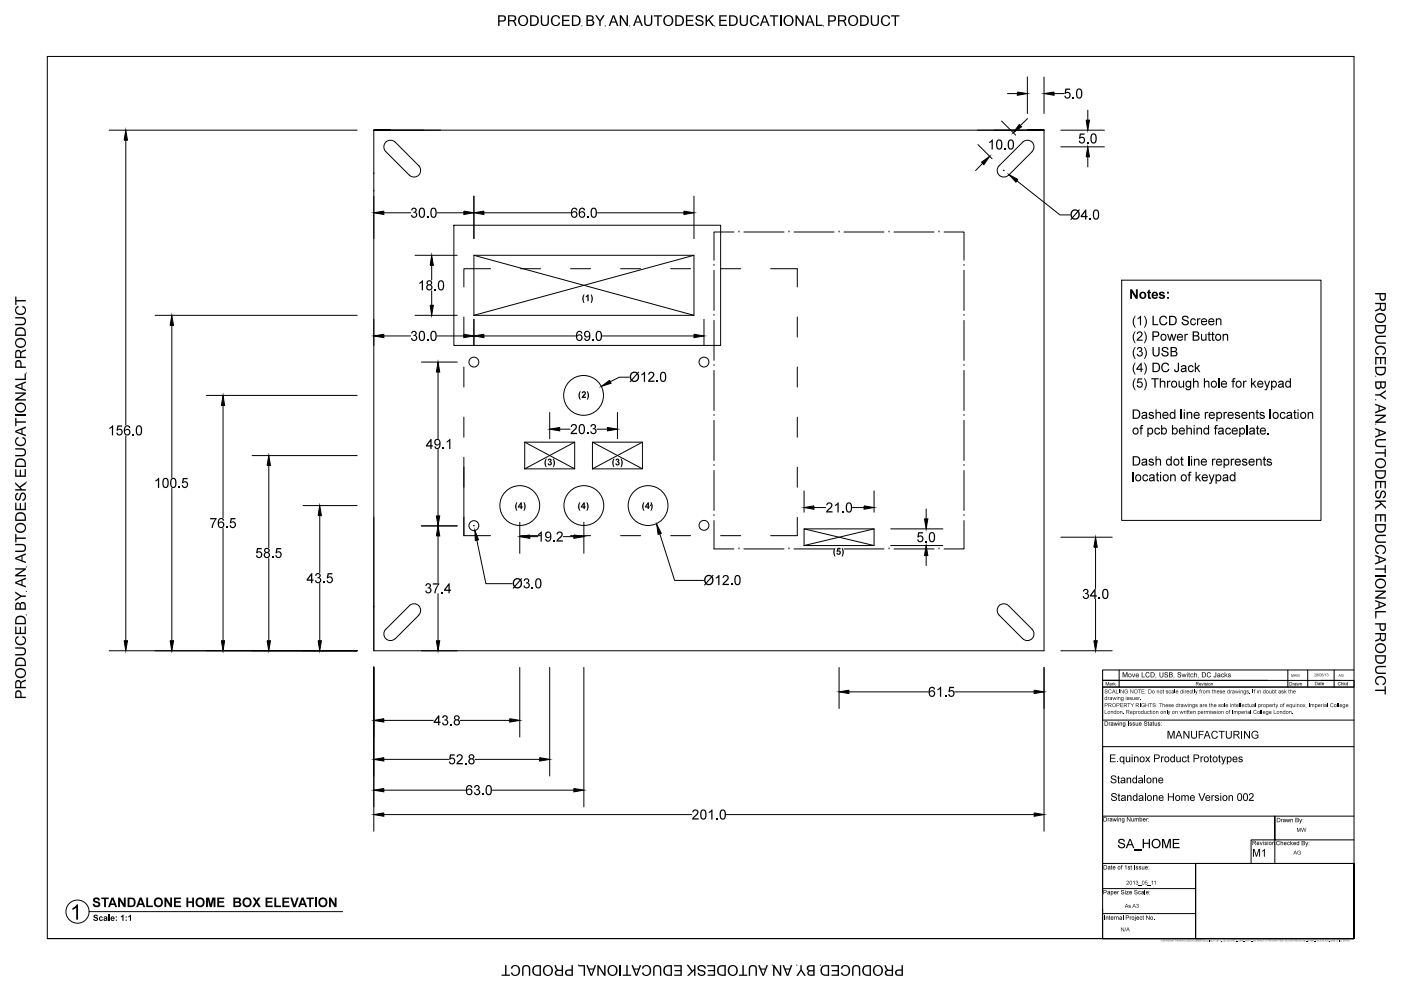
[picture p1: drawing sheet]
<svg xmlns="http://www.w3.org/2000/svg" width="420mm" height="297mm" viewBox="0 0 420 297" stroke-linecap="round" stroke-linejoin="round" font-family="sans-serif">
<g fill="none" stroke="#000" stroke-width=".3">
<path d="M14.2 16.9h391.9v264.4h-391.9zM32.7 39h74.4M112.1 39h201v156.1h-201zM127.1 39h-15h20M293.1 39h20h-15M300.4 36.3l4.2 4.2M302.1 28.1h3M308.1 23.1v10.9M308.2 35.5l-2.2 2.2M313.1 23.1v10.9M316.1 28.1h3M318.1 39h13.1"/>
<path d="M326.2 33v3M37.7 42v85.4M112.1 52.1h.1M112.1 57.3h.1M112.1 58.8v12.7M122.8 52.5a2 2 0 0 0 2.8 0 2 2 0 0 0 0-2.8l-7.1-7.1a1.99 1.99 0 0 0-2.8 0 1.99 1.99 0 0 0 0 2.8l7.1 7.1M142.1 58.8v12.7M208.1 58.8v12.7M293.3 43.3l4.2 4.3M294.7 49l-2.1 2.1M299.6 49.7a1.99 1.99 0 0 0 .1 2.9 1.99 1.99 0 0 0 2.9-.3M301 51.1h.1"/>
<path d="M301 51v.2M305 54.2l12.9 10.2h3M309.5 45.4a1.99 1.99 0 0 0 0-2.8 1.99 1.99 0 0 0-2.8 0l-7.1 7.1M309.5 45.5l-7 7M318.1 44h13.1M326.2 47v3M115.1 63.8h8.1M124.5 76.5h12.6M129.5 79.5v4.4M131.1 63.8h8M136.1 67.5h80v36h-80zM142.1 76.5h66v18h-66z"/>
<path d="M142.1 76.5l66 18M145.1 63.8h26M179.1 63.8h26M208.1 76.5l-66 18M214.1 79.5h.1M220.1 69.5h-6v8.5M221.6 69.5h.1M223.1 69.5h12M236.6 69.5h.1M238.1 69.5h12M251.6 69.5h.1M253.1 69.5h12"/>
<path d="M266.6 69.5h.1M268.1 69.5h12M281.6 69.5h.1M283.1 69.5h6v8.5M289.1 79.5h.1M46.5 94.5h60.6M51.5 97.5v45.7M112.1 95.7v7.8M124.5 94.5h12.6M129.5 87.2v4.3M139.1 95v6M142.1 95.7v7.8"/>
<path d="M147.1 80.5h-8v5.5M156.1 80.5h6M171.1 80.5h6M186.1 80.5h6M201.1 80.5h6M211.1 95.7v7.8M214.1 94.5h.1M214.1 81v12M214.1 96v12M216.1 80.5h6M231.1 80.5h8v5.5M239.1 95v6"/>
<path d="M289.1 94.5h.1M289.1 81v12M289.1 96v12M336.4 84h59.8v72h-59.8zM61.9 118.5h45.2M115.1 100.7h8.1M126.4 108.5h10.7M131.1 100.7h8M131.4 111.5v20M139.1 110v6M145.1 100.7h27.5M174.9 118.5h.2"/>
<path d="M175 118.4v.2M180.6 100.7h27.5M188.7 113.1h-3l-2.7 1.3M214.1 109.5h.1M214.1 111v12M239.1 110v6M289.1 109.5h.1M289.1 111v12M37.7 130.6v61.5M66.9 121.5v33.7M75.6 136.6h31.5M80.6 139.5v24.7"/>
<path d="M131.4 134.7v19.9M139.1 137.1v23.5h8M139.1 125v6M157.4 132.5h14.9v8h-14.9zM157.4 132.5l14.9 8M164.9 123.6v7.9M167.9 128.6h3.1M172.3 132.5l-14.9 8M177.7 132.5h15v8h-15zM177.7 132.5l15 8M179 128.6h3.2M185.2 123.6v7.9"/>
<path d="M192.7 132.5l-15 8M214.1 124.5h.1M214.1 139.5h.1M214.1 126v12M239.1 125v6M289.1 139.5h.1M289.1 124.5h.1M289.1 126v12M51.5 146.4v45.7M66.9 158.4v33.7M90.9 151.5h16.2M95.9 154.5v17.2"/>
<path d="M112.1 155.1v40M126.4 157.6h10.7M142 157.6h.2M142.1 157.5v.1M155.9 156.5v9.3M175.1 156.5v9.3M195 151.5h.2M195.1 151.4v.1M214.1 154.5h.1M214.1 156v8.5h6M214.1 141v12M239.1 155.1v5.5h-8"/>
<path d="M239.1 140v6M241.1 158.5h21v5h-21zM241.1 158.5l21 5M241.1 147.1v6.4M244.1 152.1h3.5M255.7 152.1h3.4M262.1 158.5l-21 5M262.1 147.1v6.4M267.1 158.5h15.7M277.8 152.6v2.9M289.1 156v8.5h-6M289.1 154.5h.1"/>
<path d="M289.1 141v12M80.6 167.4v24.7M95.9 174.9v17.2M131.4 160.6v14.1M131.4 178v14.1M143 162l2.7 12.9h7.9M156.1 160.6h6M158.9 160.9h2.4M168.9 160.9h3.2M171.1 160.6h6M186.1 160.6h6M197.9 160l4.4 14h8.7"/>
<path d="M201.1 160.6h6M216.1 160.6h6M221.6 164.5h.1M223.1 164.5h12M236.6 164.5h.1M238.1 164.5h12M251.6 164.5h.1M253.1 164.5h12M266.6 164.5h.1M267.1 163.5h15.7M268.1 164.5h12M277.8 166.5v3"/>
<path d="M281.6 164.5h.1M318.1 161h15.5M328.6 164v12.4M328.6 179.6v12.5M32.7 195.1h74.4M112.1 182h.1M112.1 199.8v49.4M122.8 181.5a1.99 1.99 0 0 1 2.8 0 1.99 1.99 0 0 1 0 2.9l-7.1 7.1M122.8 181.6l-7.1 7a1.99 1.99 0 0 0 0 2.8 1.99 1.99 0 0 0 2.8 0M299.6 184.4l7.1 7.1M302.4 181.5a1.99 1.99 0 0 0-2.8 0 1.99 1.99 0 0 0 0 2.9M302.5 181.6l7 7"/>
<path d="M309.5 188.6a1.99 1.99 0 0 1 0 2.8 1.99 1.99 0 0 1-2.8 0M318.1 195.1h15.5M115.1 215.9h14.8M138 215.9h14.9M155.9 200.1v20.8M164.9 200.1v32.5M175.1 200.1v41.7M251.6 200.1v12.3M254.6 207.4h23.8M286.3 207.4h23.8M313.1 200.1v49.1M330.7 203.9h75.4v2h-75.4z"/>
<path d="M330.7 205.9v9.9h75.4M335.6 200.8v3.1M372.4 219.1v2.3M386.2 200.8v5.1M392.2 200.8v5.1M396.1 203.9h6M400.1 200.8v5.1M406.1 205.9h-75.4v75.4h75.4M406.1 200.8h-75.4v3.1h49.5h-49.5h4.9v2M115.1 227.6h19.4M115.1 236.8h24.5M142.5 227.6h19.3"/>
<path d="M147.6 236.8h24.5M343.3 232.5v2.3M343.5 237.7v2.4M406.1 223.8h-75.4v20.8h75.4M115.1 244.2h92.3M217.8 244.2h92.3M330.7 244.6v22.8M330.7 258.8h27.9M358.6 258.8h47.5v22.5h-47.5zM382.3 251.7h-7.1v7.1M406.1 258.8v22.5h-47.5v-22.5h47.5v22.5M406.1 251.7h-23.8v-7.1v14.2"/>
<path d="M26.7 273.2h76.1M330.7 272.4v8.9h29.7h-29.7M330.7 273.8h27.9M330.7 266.3h27.9M14.2 281.3h391.9"/>
<circle cx="142.1" cy="108.5" r="1.48"/>
<circle cx="175" cy="118.5" r="6"/>
<circle cx="211.1" cy="108.5" r="1.48"/>
<circle cx="142.1" cy="157.6" r="1.48"/>
<circle cx="155.9" cy="151.5" r="6"/>
<circle cx="175.1" cy="151.5" r="6"/>
<circle cx="194.4" cy="151.5" r="6"/>
<circle cx="211.1" cy="157.5" r="1.48"/>
<circle cx="23.2" cy="273.2" r="3.5"/>
</g>
<g fill="#000">
<path d="M162.2 4.6h.4v1.8a.83 .83 0 0 0 .8 1 .83 .83 0 0 0 .8-1v-1.8h.4v1.8a1.23 1.23 0 0 1-1.2 1.4 1.23 1.23 0 0 1-1.2-1.4zM165.6 5a1.38 1.38 0 0 1 2.4 .6h-.5a.98 .98 0 0 0-1.2-.7 .98 .98 0 0 0-.6 1.3 .98 .98 0 0 0 .6 1.2 .98 .98 0 0 0 1.2-.7h.5a1.49 1.49 0 0 1-2.1 .9 1.49 1.49 0 0 1-.6-2.1zM168.6 4.6h2.2v.3h-1.8v1h1.7v.4h-1.7v1.1h1.9v.4h-2.3zM178.5 4.6h.5l.9 1.4 .9-1.4h.5l-1.2 1.8v1.4h-.4v-1.4zM185.9 4.6h.4l1.6 2.5v-2.5h.4v3.2h-.4l-1.6-2.5v2.5h-.4zM193.2 4.6h.4v1.8a.83 .83 0 0 0 .8 1 .83 .83 0 0 0 .8-1v-1.8h.4v1.8a1.23 1.23 0 0 1-1.2 1.4 1.23 1.23 0 0 1-1.2-1.4zM196.1 4.6h2.5v.3h-1.1v2.9h-.4v-2.9h-1zM205.7 4.6h2.3v.3h-1.9v1h1.7v.4h-1.7v1.1h1.9v.4h-2.3zM208.9 4.8a1.27 1.27 0 0 1 2 .7h-.4a.73 .73 0 0 0-.7-.6 .73 .73 0 0 0-.7 .7l.7 .3a1.03 1.03 0 0 1 1.2 1.1 1.03 1.03 0 0 1-1.5 .8l-.8-.5-.2-.6h.4a.8 .8 0 0 0 .9 .8 .8 .8 0 0 0 .7-.9l-.3-.2a1.31 1.31 0 0 1-1.6-1.2zM211.6 4.6h.4v1.6l1.6-1.6h.5l-1.3 1.3 1.4 1.9h-.6l-1.1-1.6-.5 .5v1.1h-.4zM215.7 4.6h2.3v.3h-1.9v1h1.7v.4h-1.7v1.1h1.9v.4h-2.3zM221.8 4.6h.5v1.8a.83 .83 0 0 0 .8 1 .83 .83 0 0 0 .8-1v-1.8h.4v1.8a1.23 1.23 0 0 1-1.2 1.4 1.23 1.23 0 0 1-1.3-1.4z"/>
<path d="M225.3 5a1.38 1.38 0 0 1 2.4 .6h-.5a.98 .98 0 0 0-1.2-.7 .98 .98 0 0 0-.7 1.3 .98 .98 0 0 0 .7 1.2 .98 .98 0 0 0 1.2-.7h.5a1.49 1.49 0 0 1-2.1 .9 1.49 1.49 0 0 1-.6-2.1zM230.9 4.6h2.5v.3h-1.1v2.9h-.4v-2.9h-1zM238.6 4.6h.4l1.6 2.5v-2.5h.4v3.2h-.4l-1.6-2.5v2.5h-.4zM244.7 4.6h.4v2.8h1.6v.4h-2zM261.1 4.6h.5v1.8a.83 .83 0 0 0 .8 1 .83 .83 0 0 0 .8-1v-1.8h.4v1.8a1.23 1.23 0 0 1-1.2 1.4 1.23 1.23 0 0 1-1.3-1.4zM264.6 5a1.38 1.38 0 0 1 2.4 .6h-.5a.98 .98 0 0 0-1.2-.7 .98 .98 0 0 0-.7 1.3 .98 .98 0 0 0 .7 1.2 .98 .98 0 0 0 1.2-.7h.5a1.49 1.49 0 0 1-2.1 .9 1.49 1.49 0 0 1-.6-2.1zM267.2 4.6h2.5v.3h-1v2.9h-.4v-2.9h-1.1zM319.5 26.5h1.4v.4h-1.1l-.1 .8a.96 .96 0 0 1 1.3 .5 .96 .96 0 0 1-.6 1.3 .96 .96 0 0 1-1.2-.8h.4a.65 .65 0 0 0 .8 .4 .65 .65 0 0 0 .3-1 .65 .65 0 0 0-.9-.2l-.6 .2zM321.7 29.2h.4v.3h-.4zM296.6 42.5l1.1-.7v3h-.3v-2.3l-.8 .4zM301.2 44.4h.4v.4h-.4zM323.8 40h1.5v.4h-1.1l-.2 .8a.96 .96 0 0 1 1.3 .5 .96 .96 0 0 1-.6 1.2 .96 .96 0 0 1-1.2-.7h.4a.65 .65 0 0 0 .9 .3 .65 .65 0 0 0 .3-.9 .65 .65 0 0 0-1-.2l-.5 .2z"/>
<path d="M326 42.6h.4v.4h-.4zM123.6 62.4a.78 .78 0 0 1 1.1 .1 .78 .78 0 0 1-.1 1.1 .92 .92 0 0 1 .1 1.6 .92 .92 0 0 1-1.5-.7l.4-.1a.59 .59 0 0 0 .7 .5 .59 .59 0 0 0 .5-.7 .59 .59 0 0 0-.8-.4v-.3a.48 .48 0 0 0 .6-.4 .48 .48 0 0 0-.5-.6 .48 .48 0 0 0-.4 .6l-.4-.1zM128.1 64.9h.3v.4h-.3zM176.1 64.9h.4v.4h-.4zM326.7 65.4h.4v.4h-.4zM4.6 88.9h.3v1h2.9v.5h-2.9v1h-.3zM4.6 95h1.8a1.23 1.23 0 0 1 1.4 1.3 1.23 1.23 0 0 1-1.4 1.2h-1.8v-.4h1.8a.83 .83 0 0 0 1-.8 .83 .83 0 0 0-1-.8h-1.8zM4.8 92.1l.8-.4v.4a.98 .98 0 0 0-.7 1.3 .98 .98 0 0 0 1.3 .6 .98 .98 0 0 0 1.2-.6 .98 .98 0 0 0-.7-1.3v-.4a1.49 1.49 0 0 1 .9 2 1.49 1.49 0 0 1-2.1 .7 1.45 1.45 0 0 1-.7-2.3zM125.7 84.7l1.2-.7v3h-.4v-2.3l-.8 .4zM130.3 86.6h.4v.4h-.4zM175.1 88.3h.2l-.3 1.3 .3 1.2a1.5 1.5 0 0 1-.6-1.8zM175.6 88.8l.6-.5h.3v2h-.4v-1.5l-.5 .3z"/>
<path d="M177.1 88.3a1.41 1.41 0 0 1 .7 1.6l-.4 .9h-.3l.3-1.2zM338.9 86.7h.6l1.2 1.9v-1.9h.5v2.9h-.6l-1.1-1.9v1.9h-.6zM340.4 94.7h.2l-.4 .9a3 3 0 0 0 .4 2.6 2.06 2.06 0 0 1-.9-2zM341.2 95.4l1-.7v2.8h-.3v-2.2l-.7 .4zM343 94.7a2.14 2.14 0 0 1 .8 2.5l-.5 1h-.3a3 3 0 0 0 0-3.5zM344.3 87.1l.5-.4v.8h.4v.4h-.4v1.2h.4v.4l-.3 .1a.58 .58 0 0 1-.6-.2 .58 .58 0 0 1 0-.6v-.9h-.3zM345.6 94.7h.4v2.4h1.3v.4h-1.7zM347.8 87.6a1.03 1.03 0 0 1 1.5 .4l-.5 .1-.5-.2-.2 .1 .1 .1a.84 .84 0 0 1 .9 .3 .84 .84 0 0 1 .2 .9 1.1 1.1 0 0 1-1.8-.4l.5-.1a.4 .4 0 0 0 .4 .4 .4 .4 0 0 0 .4-.3 .93 .93 0 0 1-1.2-1.2zM348.1 94.9a1.18 1.18 0 0 1 1.9 .5l-.4 .1a.89 .89 0 0 0-1.1-.4 .89 .89 0 0 0-.5 1.2 .86 .86 0 0 0 .8 .9 .86 .86 0 0 0 .9-.7l.4 .1a1.32 1.32 0 0 1-1.8 .8 1.32 1.32 0 0 1-.6-1.9zM354.7 94.9l.7-.3a.91 .91 0 0 1 1.1 .9h-.4a.58 .58 0 0 0-.7-.6 .58 .58 0 0 0-.5 .7l.6 .2a.92 .92 0 0 1 1 1.1 .92 .92 0 0 1-1.4 .6l-.7-.6-.1-.4h.4a.7 .7 0 0 0 .7 .7 .7 .7 0 0 0 .7-.7l-.5-.3a.89 .89 0 0 1-.9-.3 .89 .89 0 0 1 0-1zM357.2 95.6a.84 .84 0 0 1 1.4 .4l-.3 .1a.63 .63 0 0 0-.9-.2 .63 .63 0 0 0-.1 1 .53 .53 0 0 0 .6 .3 .53 .53 0 0 0 .5-.5l.3 .1a.97 .97 0 0 1-1.4 .6 .97 .97 0 0 1-.3-1.5zM359 95.4h.3v.3l.6-.3 .2 .1-.2 .3a.45 .45 0 0 0-.5 0 .45 .45 0 0 0-.1 .6v1.1h-.3z"/>
<path d="M364.6 95.4h.4v.3a.73 .73 0 0 1 .8-.3 .73 .73 0 0 1 .5 .8v1.3h-.3v-1.2a.52 .52 0 0 0-.6-.6 .52 .52 0 0 0-.4 .7v1.1h-.4zM4.6 117.6h3.2v.5l-2.5 1.6h2.5v.4h-3.2v-.5l2.5-1.6h-2.5zM4.6 113.5h2.8v-1.5h.4v1.9h-3.2zM123.6 99.4a.78 .78 0 0 1 1.1 0 .78 .78 0 0 1-.1 1.1 .92 .92 0 0 1 .1 1.6 .92 .92 0 0 1-1.5-.7l.4-.1a.59 .59 0 0 0 .7 .6 .59 .59 0 0 0 .5-.8 .59 .59 0 0 0-.8-.4v-.3a.48 .48 0 0 0 .6-.4 .48 .48 0 0 0-.5-.5 .48 .48 0 0 0-.4 .5l-.4-.1zM128.1 101.8h.3v.4h-.3zM173.9 117.3h.3l-.3 1.3 .3 1.2a1.5 1.5 0 0 1-.7-1.8zM174.7 117.4a.68 .68 0 0 1 1 .2 .68 .68 0 0 1-.4 1l-.3 .3h.7v.4h-1.3l.6-.9a.38 .38 0 0 0 .4-.4 .38 .38 0 0 0-.5-.3l-.1 .2h-.3zM176 117.3a1.41 1.41 0 0 1 .6 1.6l-.4 .9h-.2l.3-1.2zM177.6 101.8h.4v.4h-.4zM192.3 112.2l1.2-.8v3.1h-.4v-2.4l-.8 .4zM194.7 111.6a.98 .98 0 0 1 1.5 .3 .98 .98 0 0 1-.6 1.4l-.8 .8h1.5v.4h-2l.6-1a1.26 1.26 0 0 0 .8-1.6 .57 .57 0 0 0-.6-.1 .57 .57 0 0 0-.4 .5h-.3zM196.9 114.1h.4v.4h-.4z"/>
<path d="M340.4 99.3h.2l-.4 .9a3 3 0 0 0 .4 2.7 2.06 2.06 0 0 1-.9-2.1zM340.4 113.4h.2l-.4 .9a3 3 0 0 0 .4 2.6 2.06 2.06 0 0 1-.9-2zM340.4 108.7h.2l-.4 .9a3 3 0 0 0 .4 2.7 2.06 2.06 0 0 1-.9-2.1zM340.4 104h.2l-.4 .9a3 3 0 0 0 .4 2.7 2.06 2.06 0 0 1-.9-2.1zM341.2 113.4h1.4v.3h-1.1l-.2 .8a.92 .92 0 0 1 1.4 .5 .92 .92 0 0 1-.7 1.2 .92 .92 0 0 1-1.1-.8h.3a.6 .6 0 0 0 .9 .3 .6 .6 0 0 0 .1-1 .6 .6 0 0 0-.9 .2l-.4-.1zM341.2 104.2a.73 .73 0 0 1 1.1 0 .73 .73 0 0 1-.1 1.1 .89 .89 0 0 1 .1 1.5 .89 .89 0 0 1-1.4-.7l.3-.1a.58 .58 0 0 0 .7 .6 .58 .58 0 0 0 .5-.7 .58 .58 0 0 0-.8-.4v-.3a.48 .48 0 0 0 .6-.5 .48 .48 0 0 0-.5-.5 .48 .48 0 0 0-.4 .6l-.4-.1zM341.2 99.5a.92 .92 0 0 1 1.4 .2 .92 .92 0 0 1-.5 1.4l-.8 .7h1.4v.3h-1.8l.5-.8a1.17 1.17 0 0 0 .8-1.5l-.6-.1-.4 .5-.3-.1zM343 99.3a2.14 2.14 0 0 1 .8 2.5l-.5 1.1h-.3a3 3 0 0 0 0-3.6zM343 113.4a2.14 2.14 0 0 1 .8 2.5l-.5 1h-.3a3 3 0 0 0 0-3.5zM343 108.7a2.14 2.14 0 0 1 .8 2.5l-.5 1.1h-.3a3 3 0 0 0 0-3.6zM343 104a2.14 2.14 0 0 1 .8 2.5l-.5 1.1h-.3a3 3 0 0 0 0-3.6zM345.3 113.4h2.2v.3h-.9v2.5h-.4v-2.5h-.9z"/>
<path d="M345.6 104h.4v1.6a.72 .72 0 0 0 .7 1 .72 .72 0 0 0 .7-1v-1.6h.4v1.6a1.08 1.08 0 0 1-1.1 1.3 1.08 1.08 0 0 1-1.1-1.3zM347.8 113.4h.4v1a.72 .72 0 0 1 .8-.3 .72 .72 0 0 1 .5 .8v1.3h-.3v-1.3a.51 .51 0 0 0-.6-.5 .51 .51 0 0 0-.4 .7v1.1h-.4zM348.6 104.2l.8-.2a.91 .91 0 0 1 1 .8h-.4a.58 .58 0 0 0-.6-.5 .58 .58 0 0 0-.5 .7l.5 .2a.92 .92 0 0 1 1.1 1.1 .92 .92 0 0 1-1.5 .5l-.7-.6v-.3h.4a.7 .7 0 0 0 .7 .7 .7 .7 0 0 0 .6-.8l-.5-.2a.89 .89 0 0 1-.9-.4 .89 .89 0 0 1 0-1zM350 114.1h.3v.3l.6-.3 .2 .1-.1 .3a.45 .45 0 0 0-.6 .1 .45 .45 0 0 0-.1 .5v1.1h-.3zM348.7 109a1.18 1.18 0 0 1 1.9 .5l-.3 .1a.89 .89 0 0 0-1.2-.5 .89 .89 0 0 0-.5 1.2 .86 .86 0 0 0 .8 .9 .86 .86 0 0 0 .9-.7l.4 .1a1.32 1.32 0 0 1-1.8 .8 1.32 1.32 0 0 1-.6-1.8zM350 100.1h.3l.5 1.6 .4-1.6h.4l.4 1.6 .5-1.6h.3l-.6 2h-.4l-.4-1.6-.4 1.6h-.4zM353.2 108.7h.4v1.9a.76 .76 0 0 1-.7 1 .76 .76 0 0 1-.8-.9h.4a.41 .41 0 0 0 .4 .5 .41 .41 0 0 0 .3-.6zM353.5 114.1h.3v1.1a.52 .52 0 0 0 .5 .7 .52 .52 0 0 0 .5-.7v-1.1h.3v2.1h-.3v-.4a.71 .71 0 0 1-.9 .4 .71 .71 0 0 1-.4-.8zM355.2 100.1h.3v.3l.6-.3h.2l-.1 .4a.45 .45 0 0 0-.6 0 .45 .45 0 0 0-.1 .5v1.1h-.3zM356.6 109.7a.84 .84 0 0 1 1.4 .4h-.4a.63 .63 0 0 0-.9-.2 .63 .63 0 0 0 0 1 .53 .53 0 0 0 .5 .3 .53 .53 0 0 0 .5-.4h.3a.94 .94 0 0 1-1.3 .7 .94 .94 0 0 1-.4-1.4zM357.8 113.4h.3v1a.72 .72 0 0 1 .9-.3 .72 .72 0 0 1 .5 .8v1.3h-.4v-1.3a.51 .51 0 0 0-.6-.5 .51 .51 0 0 0-.4 .7v1.1h-.3zM358.3 108.7h.3v1.6l.9-.8h.4l-.8 .7 .9 1.3h-.4l-.7-1-.3 .2v.8h-.3z"/>
<path d="M361 113.4h.4v1a.72 .72 0 0 1 .8-.3 .72 .72 0 0 1 .5 .8v1.3h-.3v-1.3a.51 .51 0 0 0-.6-.5 .51 .51 0 0 0-.4 .7v1.1h-.4zM360.2 100.1h.3v1.1a.52 .52 0 0 0 .5 .6 .52 .52 0 0 0 .5-.6v-1.1h.3v2h-.3v-.3a.71 .71 0 0 1-.9 .4 .71 .71 0 0 1-.4-.9zM362.4 99.6l.4-.2v.7h.3v.3h-.3v1.2l.4 .5a.51 .51 0 0 1-.6 0 .51 .51 0 0 1-.2-.5v-1.2h-.2zM363.5 99.6l.3-.2v.7h.4v.3h-.4v1.2l.5 .5a.51 .51 0 0 1-.6 0 .51 .51 0 0 1-.2-.5v-1.2h-.2zM366.7 100.1h.3v.3a.72 .72 0 0 1 .9-.3 .72 .72 0 0 1 .4 .8v1.2h-.3v-1.2a.52 .52 0 0 0-.6-.6 .52 .52 0 0 0-.4 .7v1.1h-.3zM369.7 113.5l.8-.1v.3l-.5 .1v.3h.4v.4h-.4v1.7h-.4v-1.7h-.3zM372.8 114.1h.3v.3l.6-.3 .2 .1-.1 .3a.45 .45 0 0 0-.6 .1 .45 .45 0 0 0-.1 .5v1.1h-.3zM375.2 113.4h.3v1.5l.8-.8h.5l-.8 .8 .9 1.3h-.4l-.7-1.1-.3 .3v.8h-.3zM379.1 114.1h.4l.5 1.7 .6-1.7h.3l-.8 2.3a.6 .6 0 0 1-.8 .5v-.3h.3l.3-.4zM412.7 100.9l.8-.3h2.1v.4h-1.8a.83 .83 0 0 0-1 .8 .83 .83 0 0 0 1 .8h1.8v.4h-1.8a1.26 1.26 0 0 1-1.4-.7 1.26 1.26 0 0 1 .3-1.4zM412.8 104a1.6 1.6 0 0 1 2.3-.1 1.6 1.6 0 0 1 .1 2.3l-.6 .2v-.4a.98 .98 0 0 0 .7-1.3 .98 .98 0 0 0-1.3-.6 .98 .98 0 0 0-1.2 .6 .98 .98 0 0 0 .7 1.3v.4a1.37 1.37 0 0 1-1.1-1 1.37 1.37 0 0 1 .4-1.4zM412.4 107h3.2v2.2h-.4v-1.8h-1v1.7h-.3v-1.7h-1.1v1.9h-.4z"/>
<path d="M412.4 118.2h1.4l1.8-1.3v.5l-1.4 1 1.4 .9v.5l-1.8-1.2h-1.4zM4.6 125.3h.3v1h2.9v.4h-2.9v1h-.3zM4.8 131.4l.8-.4v.4a.98 .98 0 0 0-.7 1.3 .98 .98 0 0 0 1.3 .6 .98 .98 0 0 0 1.2-.6 .98 .98 0 0 0-.7-1.3v-.4a1.49 1.49 0 0 1 .9 2 1.49 1.49 0 0 1-2.1 .7 1.45 1.45 0 0 1-.7-2.3zM4.6 134.3h1.8a1.23 1.23 0 0 1 1.4 1.3 1.23 1.23 0 0 1-1.4 1.2h-1.8v-.4h1.8a.83 .83 0 0 0 1-.8 .83 .83 0 0 0-1-.8h-1.8zM32.8 128.2l1.1-.7v3h-.3v-2.4l-.8 .5zM35.2 127.5h1.4v.4h-1.1l-.1 .8a.96 .96 0 0 1 1.3 .5 .96 .96 0 0 1-.6 1.2 .96 .96 0 0 1-1.2-.7h.4a.65 .65 0 0 0 .8 .3 .65 .65 0 0 0 .3-.9 .65 .65 0 0 0-.9-.2l-.6 .2zM39.7 130.1h.4v.4h-.4zM132.7 134.2h.4v.4h-.4zM134 132.3l1.1-.8v3.1h-.4v-2.4l-.7 .4zM164.5 137.6a.54 .54 0 0 1 .7 0 .54 .54 0 0 1 0 .8 .62 .62 0 0 1-.1 1.1 .62 .62 0 0 1-.9-.6h.4a.29 .29 0 0 0 .4 .2 .29 .29 0 0 0 .1-.4 .29 .29 0 0 0-.4-.1l.1-.3a.24 .24 0 0 0 .3-.2 .24 .24 0 0 0-.2-.3 .24 .24 0 0 0-.3 .2h-.3zM171.4 127.3a.98 .98 0 0 1 1.5 .2 .98 .98 0 0 1-.5 1.5l-.8 .7h1.5v.4h-2l.6-.9a1.26 1.26 0 0 0 .8-1.6 .57 .57 0 0 0-.6-.2 .57 .57 0 0 0-.4 .6l-.3-.1zM176 129.7h.4v.4h-.4z"/>
<path d="M177.4 127.3a.78 .78 0 0 1 1.1 0 .78 .78 0 0 1-.1 1.2 .92 .92 0 0 1 0 1.6 .92 .92 0 0 1-1.4-.8h.4a.59 .59 0 0 0 .7 .5 .59 .59 0 0 0 .4-.8 .59 .59 0 0 0-.8-.3l.1-.4a.48 .48 0 0 0 .6-.3 .48 .48 0 0 0-.5-.6 .48 .48 0 0 0-.5 .5h-.3zM184.8 137.6a.54 .54 0 0 1 .8 0 .54 .54 0 0 1-.1 .8 .62 .62 0 0 1 0 1.1 .62 .62 0 0 1-1-.6h.4a.29 .29 0 0 0 .4 .2 .29 .29 0 0 0 .2-.4 .29 .29 0 0 0-.5-.1l.1-.3a.24 .24 0 0 0 .3-.2 .24 .24 0 0 0-.2-.3 .24 .24 0 0 0-.2 .2h-.4zM342.1 127.6l.8-.2-.1 .3-.4 .2-.1 .3h.5v.3h-.5v1.7h-.3v-1.7h-.3zM344.6 137.7l.2-.2a.82 .82 0 0 1 1.2 .5l-.3 .1a.38 .38 0 0 0-.5-.4 .38 .38 0 0 0-.3 .5h.2a.78 .78 0 0 1 .9 .4 .78 .78 0 0 1-.3 1 .78 .78 0 0 1-1-.2l-.3-.5h.4a.5 .5 0 0 0 .5 .4 .5 .5 0 0 0 .4-.4l-.2-.1a.76 .76 0 0 1-.8-.3 .76 .76 0 0 1-.1-.8zM344.6 123.7l.2-.2a.82 .82 0 0 1 1.2 .5l-.3 .1a.38 .38 0 0 0-.5-.4 .38 .38 0 0 0-.3 .5h.2a.78 .78 0 0 1 .9 .4 .78 .78 0 0 1-.3 1 .78 .78 0 0 1-1-.2l-.3-.5h.4a.5 .5 0 0 0 .5 .4 .5 .5 0 0 0 .4-.4l-.2-.1a.76 .76 0 0 1-.8-.3 .76 .76 0 0 1-.1-.8zM346.5 136.7h.4v1.1a.73 .73 0 0 1 .8-.3 .73 .73 0 0 1 .5 .8v1.3h-.3v-1.3a.51 .51 0 0 0-.6-.5 .51 .51 0 0 0-.4 .7v1.1h-.4zM346.5 122.7h.4v1.1a.73 .73 0 0 1 .8-.3 .73 .73 0 0 1 .5 .7v1.3h-.3v-1.2a.51 .51 0 0 0-.6-.5 .51 .51 0 0 0-.4 .6v1.1h-.4zM346.5 128.4a.84 .84 0 0 1 1.4 .4l-.3 .1a.63 .63 0 0 0-1-.2 .63 .63 0 0 0 0 .9 .53 .53 0 0 0 .5 .3 .53 .53 0 0 0 .5-.4h.3a.94 .94 0 0 1-1.3 .7 .94 .94 0 0 1-.4-1.4zM354.2 137l.3-.2v.7h.4v.3h-.4v1.2l.5 .6a.51 .51 0 0 1-.6-.1 .51 .51 0 0 1-.2-.5v-1.2h-.2zM355.8 127.4h.3v1.1a.72 .72 0 0 1 .9-.3 .72 .72 0 0 1 .5 .7v1.3h-.4v-1.2a.51 .51 0 0 0-.6-.5 .51 .51 0 0 0-.4 .6v1.1h-.3zM355.9 123.5h.3v.3a.73 .73 0 0 1 .9-.3 .73 .73 0 0 1 .5 .8v1.2h-.4v-1.2a.52 .52 0 0 0-.6-.5 .52 .52 0 0 0-.4 .6v1.1h-.3zM358.1 137.5h.3v.3a.73 .73 0 0 1 .9-.3 .73 .73 0 0 1 .4 .8v1.3h-.3v-1.3a.52 .52 0 0 0-.6-.5 .52 .52 0 0 0-.4 .7v1.1h-.3z"/>
<path d="M358.8 128.2h.4v.3a.72 .72 0 0 1 .8-.3 .72 .72 0 0 1 .5 .8v1.2h-.3v-1.2a.52 .52 0 0 0-.6-.5 .52 .52 0 0 0-.4 .6v1.1h-.4zM361.3 123.5h.3v.3l.6-.3h.2l-.1 .4a.45 .45 0 0 0-.6 0 .45 .45 0 0 0-.1 .6v1h-.3zM363.5 137.5h.3v.3l.6-.3 .2 .1-.2 .3a.45 .45 0 0 0-.5 0 .45 .45 0 0 0-.1 .6v1.1h-.3zM364.5 127.6l.7-.2v.3l-.5 .2v.3h.4v.3h-.4v1.7h-.3v-1.7h-.3zM366.9 123.5h.3v.3l.7-.3h.1l-.1 .4a.45 .45 0 0 0-.5 0 .45 .45 0 0 0-.1 .6v1h-.4zM367.7 128.4a.84 .84 0 0 1 1.4 .4l-.3 .1a.63 .63 0 0 0-.9-.2 .63 .63 0 0 0-.1 .9 .53 .53 0 0 0 .6 .3 .53 .53 0 0 0 .5-.4h.3a.94 .94 0 0 1-1.3 .7 .94 .94 0 0 1-.4-1.4zM369.1 137.5h.3v.3l.6-.3 .2 .1-.1 .3a.45 .45 0 0 0-.6 0 .45 .45 0 0 0-.1 .6v1.1h-.3zM370.5 123.7l.1-.2a.82 .82 0 0 1 1.2 .5l-.3 .1a.38 .38 0 0 0-.4-.4 .38 .38 0 0 0-.3 .5h.1a.78 .78 0 0 1 1 .4 .78 .78 0 0 1-.3 1 .78 .78 0 0 1-1-.2l-.3-.5h.3a.5 .5 0 0 0 .5 .4 .5 .5 0 0 0 .5-.4l-.2-.1a.76 .76 0 0 1-.9-.3 .76 .76 0 0 1 0-.8zM372.6 137.7l.2-.2a.82 .82 0 0 1 1.2 .5l-.3 .1a.38 .38 0 0 0-.5-.4 .38 .38 0 0 0-.3 .5h.2a.78 .78 0 0 1 .9 .4 .78 .78 0 0 1-.3 1 .78 .78 0 0 1-1-.2l-.3-.5h.4a.5 .5 0 0 0 .5 .4 .5 .5 0 0 0 .5-.4l-.3-.1a.76 .76 0 0 1-.8-.3 .76 .76 0 0 1-.1-.8zM374.5 123.5h.4v.3a.73 .73 0 0 1 .9-.3 .73 .73 0 0 1 .4 .8v1.2h-.3v-1.2a.52 .52 0 0 0-.6-.5 .52 .52 0 0 0-.4 .6v1.1h-.4zM376.7 137.5h.3v.3a.73 .73 0 0 1 .9-.3 .73 .73 0 0 1 .5 .8v1.3h-.4v-1.3a.52 .52 0 0 0-.5-.5 .52 .52 0 0 0-.5 .7v1.1h-.3zM376.8 123l.3-.2v.7h.4v.3h-.4v1.2l.5 .6a.51 .51 0 0 1-.6-.1 .51 .51 0 0 1-.2-.5v-1.2h-.2z"/>
<path d="M376.9 127.7l.4-.2v.7h.3v.3h-.3v1.2l.4 .6a.51 .51 0 0 1-.6-.1 .51 .51 0 0 1-.2-.5v-1.2h-.2zM377.9 123.7l.1-.2a.82 .82 0 0 1 1.2 .5l-.3 .1a.38 .38 0 0 0-.4-.4 .38 .38 0 0 0-.4 .5h.2a.78 .78 0 0 1 1 .4 .78 .78 0 0 1-.3 1 .78 .78 0 0 1-1.1-.2l-.2-.5h.3a.5 .5 0 0 0 .5 .4 .5 .5 0 0 0 .5-.4l-.3-.1a.76 .76 0 0 1-.8-.3 .76 .76 0 0 1 0-.8zM379 137l.3-.2v.7h.4v.3h-.4v1.2l.4 .6a.51 .51 0 0 1-.6-.1 .51 .51 0 0 1-.1-.5v-1.2h-.3zM380 137.7l.2-.2a.82 .82 0 0 1 1.2 .5l-.4 .1a.38 .38 0 0 0-.4-.4 .38 .38 0 0 0-.3 .5h.2a.78 .78 0 0 1 .9 .4 .78 .78 0 0 1-.3 1 .78 .78 0 0 1-1-.2l-.3-.5h.4a.5 .5 0 0 0 .5 .4 .5 .5 0 0 0 .4-.4l-.2-.1a.76 .76 0 0 1-.8-.3 .76 .76 0 0 1-.1-.8zM380.2 129.9h.3v.3h-.3zM384.1 123.7a.84 .84 0 0 1 1.4 .4l-.3 .1a.63 .63 0 0 0-1-.2 .63 .63 0 0 0 0 .9 .53 .53 0 0 0 .6 .3 .53 .53 0 0 0 .4-.4h.4a.94 .94 0 0 1-1.3 .7 .94 .94 0 0 1-.4-1.4zM388.1 123l.4-.2v.7h.3v.3h-.3v1.2l.4 .6a.51 .51 0 0 1-.6-.1 .51 .51 0 0 1-.2-.5v-1.2h-.2zM392.2 123.5h.3v.3a.73 .73 0 0 1 .9-.3 .73 .73 0 0 1 .4 .8v1.2h-.3v-1.2a.52 .52 0 0 0-.6-.5 .52 .52 0 0 0-.4 .6v1.1h-.3zM412.7 131.9l.8-.3h2.1v.4h-1.8a.83 .83 0 0 0-1 .8 .83 .83 0 0 0 1 .8h1.8v.4h-1.8a1.26 1.26 0 0 1-1.4-.7 1.26 1.26 0 0 1 .3-1.4zM412.4 124.3h3.2v.4l-2.5 1.6h2.5v.4h-3.2v-.4l2.5-1.6h-2.5zM412.4 135.5h2.8v-1h.4v2.5h-.4v-1h-2.8zM4.6 150.7h.3v1.8h1v-1.7h.4v1.7h1.1v-1.9h.4v2.3h-3.2z"/>
<path d="M4.6 144.5l1.3 1.3 1.9-1.3v.5l-1.6 1.1 .4 .5h1.2v.4h-3.2v-.4h1.5l-1.5-1.5zM4.6 140.7h.3v1.8h1v-1.7h.4v1.7h1.1v-1.9h.4v2.3h-3.2zM4.8 148.1l.7-.4v.4a.73 .73 0 0 0-.6 .8 .73 .73 0 0 0 .6 .7l.4-.7a1.03 1.03 0 0 1 1.1-1.3 1.03 1.03 0 0 1 .8 1.5l-.5 .9-.6 .2v-.5a.8 .8 0 0 0 .8-.8 .8 .8 0 0 0-.9-.8l-.2 .3a1.31 1.31 0 0 1-1.3 1.6 1.31 1.31 0 0 1-.3-1.9zM46.6 144l1.1-.8v3h-.3v-2.3l-.8 .4zM53.5 145.9h.4v.3h-.4zM54.8 143.3h1.5v.3h-1.2l-.1 .8a.96 .96 0 0 1 1.3 .5 .96 .96 0 0 1-.6 1.3 .96 .96 0 0 1-1.2-.8h.4a.65 .65 0 0 0 .9 .4 .65 .65 0 0 0 .3-.9 .65 .65 0 0 0-1-.3l-.6 .2zM63 155.3h1.9l-.9 1.9-.2 1.1h-.3l.1-.9 1-1.7h-1.6zM67.9 157.9h.3v.4h-.3zM69.2 155.3h1.4v.4h-1.1l-.1 .7a.96 .96 0 0 1 1.3 .5 .96 .96 0 0 1-.6 1.3 .96 .96 0 0 1-1.2-.7l.3-.1a.65 .65 0 0 0 .9 .4 .65 .65 0 0 0 .3-.9 .65 .65 0 0 0-.9-.2l-.6 .1zM154.9 150.5h.3l-.3 1.3 .3 1.3a1.5 1.5 0 0 1-.7-1.8zM157 150.5a1.41 1.41 0 0 1 .6 1.7l-.4 .9h-.2l.3-1.3zM163.7 137.5h.3l-.3 1.2 .3 1.3a1.5 1.5 0 0 1-.7-1.8z"/>
<path d="M165.8 137.5a1.41 1.41 0 0 1 .6 1.6l-.4 .9h-.2l.3-1.3zM173.8 150.5h.2l-.3 1.3 .3 1.3a1.5 1.5 0 0 1-.6-1.8zM175.8 150.5a1.41 1.41 0 0 1 .7 1.7l-.4 .9h-.3l.3-1.3zM184 137.5h.3l-.3 1.2 .3 1.3a1.5 1.5 0 0 1-.6-1.8zM186.1 137.5a1.41 1.41 0 0 1 .6 1.6l-.4 .9h-.2l.3-1.3zM193 150.5h.3l-.3 1.3 .3 1.3a1.5 1.5 0 0 1-.7-1.8zM195.1 150.5a1.41 1.41 0 0 1 .6 1.7l-.4 .9h-.2l.3-1.3zM248.1 150.8a.98 .98 0 0 1 1.5 .2 .98 .98 0 0 1-.5 1.5l-.9 .7h1.5v.4h-2l.6-.9a1.26 1.26 0 0 0 .8-1.6 .57 .57 0 0 0-.6-.2 .57 .57 0 0 0-.3 .6l-.4-.1zM250.4 151.3l1.1-.7v3h-.4v-2.3l-.7 .4zM252.6 153.2h.4v.4h-.4zM342.9 142.4a.84 .84 0 0 1 1.4 .4l-.3 .1a.63 .63 0 0 0-1-.2 .63 .63 0 0 0 0 .9 .53 .53 0 0 0 .6 .4 .53 .53 0 0 0 .4-.5h.3a.94 .94 0 0 1-1.2 .7 .94 .94 0 0 1-.5-1.4zM346.9 141.7l.3-.2v.7h.4v.3h-.4v1.2l.4 .6a.51 .51 0 0 1-.5-.1 .51 .51 0 0 1-.2-.5v-1.2h-.3z"/>
<path d="M350.9 142.2h.4v.3a.72 .72 0 0 1 .8-.3 .72 .72 0 0 1 .5 .8v1.3h-.3v-1.3a.52 .52 0 0 0-.6-.5 .52 .52 0 0 0-.4 .7v1.1h-.4zM356.6 141.6l.7-.2v.3l-.5 .2v.3h.4v.3h-.4v1.8h-.3v-1.8h-.3zM358.6 141.4h.3v1.6l.8-.8h.5l-.8 .8 .8 1.3h-.4l-.7-1.1-.2 .3v.8h-.3zM362.5 142.2h.3l.6 1.6 .5-1.6h.4l-.8 2.3a.6 .6 0 0 1-.8 .5l-.1-.3h.4l.2-.5zM412.7 147.3l.8-.4v.4a.8 .8 0 0 0-.8 .9 .8 .8 0 0 0 .9 .7l.2-.3a1.31 1.31 0 0 1 1.2-1.5 1.24 1.24 0 0 1 .6 1.2 1.24 1.24 0 0 1-.9 1.1v-.5a.73 .73 0 0 0 .6-.7 .73 .73 0 0 0-.7-.7l-.3 .7a1.03 1.03 0 0 1-1.1 1.2 1.03 1.03 0 0 1-.8-1.4zM412.4 144.1h3.2v2.3h-.4v-1.9h-1v1.8h-.3v-1.8h-1.1v2h-.4zM412.4 150h3.2v.4h-1.6l1.6 1.6v.6l-1.3-1.4-1.9 1.4v-.6l1.6-1.1-.5-.5h-1.1zM412.4 154.1h3.2v2.3h-.4v-1.9h-1v1.8h-.3v-1.8h-1.1v2h-.4zM4.6 177.3l1.8 1.2h1.4v.4h-1.4l-1.8 1.3v-.6l1.4-.9-1.4-.9zM4.6 160.1h.3v1h2.9v.4h-2.9v1.1h-.3zM4.6 170.3h3.2v.5l-2.5 1.6h2.5v.4h-3.2v-.5l2.5-1.6h-2.5zM4.6 163h1.8a1.23 1.23 0 0 1 1.4 1.2 1.23 1.23 0 0 1-1.4 1.3h-1.8v-.4h1.8a.83 .83 0 0 0 1-.9 .83 .83 0 0 0-1-.8h-1.8z"/>
<path d="M77.1 164.3h1.4v.3h-1.1l-.1 .8a.96 .96 0 0 1 1.3 .5 .96 .96 0 0 1-.6 1.3 .96 .96 0 0 1-1.2-.8h.3a.65 .65 0 0 0 .9 .4 .65 .65 0 0 0 .3-.9 .65 .65 0 0 0-.9-.3l-.6 .2zM81.6 166.9h.3v.3h-.3zM82.9 164.3h1.4v.3h-1.1l-.1 .8a.96 .96 0 0 1 1.3 .5 .96 .96 0 0 1-.6 1.3 .96 .96 0 0 1-1.2-.8h.3a.65 .65 0 0 0 .9 .4 .65 .65 0 0 0 .3-.9 .65 .65 0 0 0-.9-.3l-.6 .2zM94.8 172a.78 .78 0 0 1 1.2 0 .78 .78 0 0 1-.2 1.1 .92 .92 0 0 1 .1 1.6 .92 .92 0 0 1-1.5-.7l.4-.1a.59 .59 0 0 0 .7 .6 .59 .59 0 0 0 .5-.8 .59 .59 0 0 0-.8-.4v-.3a.48 .48 0 0 0 .6-.4 .48 .48 0 0 0-.4-.5 .48 .48 0 0 0-.5 .5l-.4-.1zM96.9 174.4h.4v.4h-.4zM98.3 171.8h1.4v.4h-1.1l-.2 .8a.96 .96 0 0 1 1.4 .4 .96 .96 0 0 1-.6 1.3 .96 .96 0 0 1-1.3-.7l.4-.1a.65 .65 0 0 0 .9 .4 .65 .65 0 0 0 .3-.9 .65 .65 0 0 0-.9-.2l-.6 .1zM127.8 175a.78 .78 0 0 1 1.2 0 .78 .78 0 0 1-.2 1.2 .92 .92 0 0 1 .1 1.6 .92 .92 0 0 1-1.4-.8h.4a.59 .59 0 0 0 .7 .5 .59 .59 0 0 0 .4-.7 .59 .59 0 0 0-.8-.4l.1-.3a.48 .48 0 0 0 .6-.4 .48 .48 0 0 0-.5-.6 .48 .48 0 0 0-.5 .5h-.3zM129.8 174.8h1.9l-.9 1.9-.2 1.1h-.3l.1-.8 1-1.8h-1.6zM132.3 177.4h.4v.4h-.4zM157.3 173.5a.78 .78 0 0 1 1.2 0 .78 .78 0 0 1-.2 1.2 .92 .92 0 0 1 .1 1.6 .92 .92 0 0 1-1.4-.8h.4a.59 .59 0 0 0 .7 .5 .59 .59 0 0 0 .4-.7 .59 .59 0 0 0-.8-.4l.1-.3a.48 .48 0 0 0 .6-.4 .48 .48 0 0 0-.5-.6 .48 .48 0 0 0-.5 .6l-.4-.1zM159.5 176h.4v.3h-.4zM161.4 160.1l1.1-.8v3h-.4v-2.3l-.7 .4z"/>
<path d="M165.9 162h.4v.3h-.4zM167.2 159.5a.98 .98 0 0 1 1.5 .3 .98 .98 0 0 1-.5 1.4l-.9 .8h1.5v.3h-1.9l.5-.9a1.26 1.26 0 0 0 .8-1.6 .57 .57 0 0 0-.6-.1 .57 .57 0 0 0-.3 .5l-.4-.1zM214.7 173.1l1.1-.8v3.1h-.4v-2.4l-.7 .5zM217 172.6a.98 .98 0 0 1 1.5 .2 .98 .98 0 0 1-.5 1.4l-.9 .8h1.5v.4h-2l.6-1a1.26 1.26 0 0 0 .8-1.6 .57 .57 0 0 0-.6-.1 .57 .57 0 0 0-.3 .5h-.4zM219.2 175h.4v.4h-.4zM250.3 164.3h.3l-.3 1.2 .3 1.3a1.5 1.5 0 0 1-.6-1.8zM251.1 164.3h1v.4h-.7l-.1 .3a.66 .66 0 0 1 .8 .5 .66 .66 0 0 1-.5 .8 .66 .66 0 0 1-.8-.6h.4a.34 .34 0 0 0 .5 .2 .34 .34 0 0 0 0-.6 .34 .34 0 0 0-.5 .1h-.3zM252.4 164.3a1.41 1.41 0 0 1 .6 1.6l-.4 .9h-.2l.3-1.3zM275.4 159.5h1.4v.4h-1.1l-.2 .8a.96 .96 0 0 1 1.4 .5 .96 .96 0 0 1-.6 1.2 .96 .96 0 0 1-1.3-.7h.4a.65 .65 0 0 0 .9 .3 .65 .65 0 0 0 .3-.9 .65 .65 0 0 0-.9-.2l-.6 .2zM277.5 162.1h.4v.4h-.4zM325 176.7a.78 .78 0 0 1 1.2 0 .78 .78 0 0 1-.2 1.2 .92 .92 0 0 1 .1 1.6 .92 .92 0 0 1-1.4-.8h.4a.59 .59 0 0 0 .7 .5 .59 .59 0 0 0 .4-.8 .59 .59 0 0 0-.8-.3l.1-.3a.48 .48 0 0 0 .6-.4 .48 .48 0 0 0-.5-.6 .48 .48 0 0 0-.5 .5h-.4zM329.5 179.1h.4v.4h-.4z"/>
<path d="M412.7 160.5l.8-.2h2.1v.4h-1.8a.83 .83 0 0 0-1 .8 .83 .83 0 0 0 1 .8h1.8v.4h-1.8a1.26 1.26 0 0 1-1.4-.7 1.26 1.26 0 0 1 .3-1.5zM412.8 163.7a1.6 1.6 0 0 1 2.3-.1 1.6 1.6 0 0 1 .1 2.3l-.6 .2v-.5a.98 .98 0 0 0 .7-1.2 .98 .98 0 0 0-1.3-.6 .98 .98 0 0 0-1.2 .6 .98 .98 0 0 0 .7 1.2v.5a1.37 1.37 0 0 1-1.1-1 1.37 1.37 0 0 1 .4-1.4zM412.4 177h3.2v.4l-2.5 1.6h2.5v.4h-3.2v-.4l2.5-1.6h-2.5zM412.4 170.4h2.8v-1.1h.4v2.5h-.4v-1h-2.8zM4.6 187.8h.3v1.9h1v-1.8h.4v1.8h1.1v-2h.4v2.4h-3.2zM4.6 194h1.8a1.23 1.23 0 0 1 1.4 1.2 1.23 1.23 0 0 1-1.4 1.3h-1.8v-.4h1.8a.83 .83 0 0 0 1-.9 .83 .83 0 0 0-1-.8h-1.8zM4.8 191.1l.8-.4v.4a.98 .98 0 0 0-.7 1.3 .98 .98 0 0 0 1.3 .6 .98 .98 0 0 0 1.2-.7 .98 .98 0 0 0-.7-1.2v-.4a1.49 1.49 0 0 1 .9 2 1.49 1.49 0 0 1-2.1 .6 1.45 1.45 0 0 1-.7-2.2zM412.4 183.1h3.2v.5h-2.8v1.5h-.4zM132.9 214.6a.78 .78 0 0 1 1.2 0 .78 .78 0 0 1-.2 1.2 .92 .92 0 0 1 .1 1.6 .92 .92 0 0 1-1.5-.8h.4a.59 .59 0 0 0 .7 .5 .59 .59 0 0 0 .5-.8 .59 .59 0 0 0-.8-.3v-.4a.48 .48 0 0 0 .6-.3 .48 .48 0 0 0-.4-.6 .48 .48 0 0 0-.5 .5h-.4zM135 217h.4v.4h-.4zM281.1 206.6l1.2-.8v3.1h-.4v-2.4l-.8 .4zM283.4 208.5h.4v.4h-.4z"/>
<path d="M284.7 205.9h1.4v.3h-1.1l-.1 .8a.96 .96 0 0 1 1.3 .5 .96 .96 0 0 1-.6 1.3 .96 .96 0 0 1-1.2-.7l.3-.1a.65 .65 0 0 0 .9 .4 .65 .65 0 0 0 .3-.9 .65 .65 0 0 0-.9-.2l-.6 .1zM331.4 206.8l.4-.1 .3 .2-.5-.1v.3a.41 .41 0 0 1 .6 .2 .41 .41 0 0 1-.3 .5 .41 .41 0 0 1-.5-.4 .3 .3 0 0 0 .3 .4 .3 .3 0 0 0 .2-.4l-.5-.2zM331.3 212.8l.1 1.1 .7 .1h-.8zM331.6 204.5h.2l.3 .8 .3-.8h.2v1l-.1-.9-.3 .9-.5-.9-.1 .9zM332.3 208.9l.4 .1-.3 .2v.6zM332.6 216.6h.5l-.4 .2v.7h-.1zM333.2 213.1l.6 .1v.8l-.3-.8-.3 .8zM332.5 206.8a.37 .37 0 0 1 .4-.2 .37 .37 0 0 1 .3 .4 .4 .4 0 0 0-.6 0 .4 .4 0 0 0 .1 .6 .4 .4 0 0 0 .5-.2 .52 .52 0 0 1-.8 .3 .52 .52 0 0 1 .1-.9zM333.5 204.7h.4l-.2 .2-.1 .6zM333.6 208.9l.4 .7 .2-.7 .3 .7 .4-.7-.4 .9-.3-.6-.3 .6zM334 204.5l.1 .5 .5-.3-.3 .3 .3 .5-.4-.4-.2 .4zM334 216.6h.2l.2 .7 .1-.7h.2l.2 .7 .2-.7h.1l-.3 .9h-.1l-.2-.7-.1 .7h-.2z"/>
<path d="M334.7 206.7l.1 1 .6 .1h-.7zM335.3 208.9l.7 .1v.8l-.3-.7-.4 .7zM335.6 206.7l.2 1.1zM335.8 216.6h.6l.1 .9h-.2l-.1-.8-.3 .2v.6h-.1zM335.9 213.1l.6 .1 .1 .8-.3-.8-.4 .8zM335.9 210.8h.9l-.7 .1v.4h.6l-.6 .1v.4l.7 .1h-.9zM336.1 206.7l.8 1 .1-1v1.1l-.8-.9-.1 .9zM336.7 201.5h.3l.4 1.3 .4-1.3h.3v1.5h-.2v-1.3l-.4 1.3h-.2l-.4-1.3v1.3h-.2zM336.8 213.9l.2 .1zM337.4 206.8l.2-.1a.34 .34 0 0 1 .4 0 .34 .34 0 0 1 .2 .3 .44 .44 0 0 0-.7-.1 .44 .44 0 0 0 0 .7 .44 .44 0 0 0 .7-.2l-.4-.1h.5v.4a.63 .63 0 0 1-.9 0 .63 .63 0 0 1 0-.9zM338 209l.6 .1h-.5l.1 .2a.34 .34 0 0 1 .4 .2 .34 .34 0 0 1-.2 .4 .34 .34 0 0 1-.4-.2l.5-.1-.5-.2zM338.3 216.2h.2v1.3h-.2z"/>
<path d="M338.1 210.8h.9l-.4 .1v1l-.1-1zM338.8 216.6h.4l.2 .2h-.5a.4 .4 0 0 1 .4 .3 .4 .4 0 0 1-.1 .4l-.5-.1 .6-.2-.5-.3zM338.8 209l.6 .1h-.5l.1 .2a.34 .34 0 0 1 .4 .2 .34 .34 0 0 1-.2 .4 .34 .34 0 0 1-.4-.2l.5-.1-.5-.2zM339 206.7l.8 1 .1-1v1.1l-.8-.9-.1 .9zM339 210.8l.6 .5 .5-.5-.5 .6v.5zM339.8 216.6h.4l.1 .2h-.5a.4 .4 0 0 1 .4 .3 .4 .4 0 0 1-.1 .4l-.4-.1 .5-.2-.5-.3zM339.5 201.9h.2l.3 .9 .3-.9h.1l-.4 1.1h-.1zM339.6 208.9l.3 .8 .4-.8v.9l-.6-.1zM340.8 213.1h.4l-.3 .2v.7zM340.6 216.6h.1l.2 .8 .4-.8v.9l-.1-.2-.6 .1zM341.5 208.9l.4 .1-.3 .2v.6zM341.3 206.7h.9l-.4 .1v1l-.1-1z"/>
<path d="M341.9 210.8l.1 1.1zM341.9 209.7l.1 .1zM342.4 206.7h.8l-.7 .1v.4h.7l-.7 .1v.4l.7 .1h-.8zM342.4 201.5h.2v1.3h.7v.2h-.9zM342.4 210.9l.3-.1a.34 .34 0 0 1 .4 0 .34 .34 0 0 1 .1 .3 .44 .44 0 0 0-.7-.1 .44 .44 0 0 0 0 .7 .44 .44 0 0 0 .7-.2l-.4-.1h.5v.4a.63 .63 0 0 1-.9 0 .63 .63 0 0 1 0-.9zM343.2 216.3l.5-.1 .3 .3-.6-.1-.2 .2 .2 .1a.49 .49 0 0 1 .6 .4 .49 .49 0 0 1-.4 .6 .49 .49 0 0 1-.6-.5l.2-.1a.31 .31 0 0 0 .3 .4 .31 .31 0 0 0 .2-.5l-.6-.3zM343.5 210.8l.2 .5h.6l.2-.5v1.1l-.2-.5h-.6l-.2 .5zM343.2 213.1l.3 .8 .3-.8v.9l-.6-.1zM344.3 216.3l.1-.1 .2 .4-.2 .7 .2 .2-.3-.1zM343.7 201.7l.7-.2 .3 .4-.2 .1a.47 .47 0 0 0-.7-.3 .47 .47 0 0 0-.1 .7 .41 .41 0 0 0 .4 .5 .41 .41 0 0 0 .5-.4h.2a.71 .71 0 0 1-1.1 .4 .71 .71 0 0 1-.1-1.1zM344.2 213.2a.26 .26 0 0 1 .3-.1 .26 .26 0 0 1 .1 .3 .3 .3 0 0 0-.4 .1 .3 .3 0 0 0 .2 .4 .3 .3 0 0 0 .4-.3 .41 .41 0 0 1-.7 .3 .41 .41 0 0 1 .1-.7zM344.6 210.8h.9l-.4 .1v1l-.1-1z"/>
<path d="M344.9 212.9l.3 .2-.1 .1 .1 .8-.2-.1zM345.8 210.9l.2-.1a.27 .27 0 0 1 .3 0 .27 .27 0 0 1 .1 .3l-.4-.2v.3a.41 .41 0 0 1 .6 .2 .41 .41 0 0 1-.3 .6 .41 .41 0 0 1-.5-.5 .3 .3 0 0 0 .3 .4 .3 .3 0 0 0 .2-.4l-.5-.2zM345.8 216.3l.1-.1 .2 .4-.2 .7 .2 .2-.3-.1zM346.6 202.8h.1l-.1 .6zM346.7 213.1l.6 .1 .1 .8-.3-.8-.4 .8zM346.3 216.6h.1l.2 .8 .4-.8v.9l-.1-.2-.6 .1zM346.9 207l.7 .1v.7l-.3-.7-.4 .7zM347.4 216.6h.4l.1 .2h-.5a.4 .4 0 0 1 .5 .3 .4 .4 0 0 1-.2 .4l-.4-.1 .5-.2-.5-.3zM347.6 210.8h.9l-.4 .1v1l-.1-1zM348.6 210.8l.2 .4a.3 .3 0 0 1 .3-.1 .3 .3 0 0 1 .2 .3v.5l-.3-.7-.4 .7zM347.7 201.5h.2v.9a.38 .38 0 0 0 .3 .5 .38 .38 0 0 0 .5-.3v-1.1h.2v.9a.59 .59 0 0 1-.6 .7 .59 .59 0 0 1-.6-.7zM349 213.1l.6 .1 .1 .8-.3-.8-.4 .8z"/>
<path d="M348.8 206.7l.3 .3-.2 .1 .2 .7h-.3zM349.4 201.6l.1-.1a.53 .53 0 0 1 .8 .4h-.2a.28 .28 0 0 0-.4-.3 .28 .28 0 0 0-.1 .5 .56 .56 0 0 1 .7 .4 .56 .56 0 0 1-.6 .7 .56 .56 0 0 1-.5-.7h.2a.35 .35 0 0 0 .2 .5 .35 .35 0 0 0 .5-.3 .35 .35 0 0 0-.4-.4 .44 .44 0 0 1-.4-.2 .44 .44 0 0 1 .1-.5zM349.7 207.1h.6h-.5l.1 .2a.34 .34 0 0 1 .4 .2 .34 .34 0 0 1-.2 .4 .34 .34 0 0 1-.4-.2l.5-.1-.5-.2zM349.9 212.8l.2 1.2zM350.2 213.1l.4 .7 .3-.7-.5 1.2zM350.5 211.2h.6h-.5l.1 .2a.34 .34 0 0 1 .4 .2 .34 .34 0 0 1-.2 .4 .34 .34 0 0 1-.4-.2l.5-.1-.5-.2zM350.6 207.1a.26 .26 0 0 1 .3-.2 .26 .26 0 0 1 .2 .4 .3 .3 0 0 0-.5 .1 .3 .3 0 0 0 .2 .4 .3 .3 0 0 0 .4-.3 .41 .41 0 0 1-.6 .3 .41 .41 0 0 1 0-.7zM352 202.8h.2l-.2 .6zM352.3 206.7l.1 1.1zM352.5 213.1l.6 .1 .1 .8-.4-.8-.3 .8zM353.3 201.6l.1-.1a.53 .53 0 0 1 .8 .4h-.2a.28 .28 0 0 0-.4-.3 .28 .28 0 0 0-.1 .5 .56 .56 0 0 1 .7 .4 .56 .56 0 0 1-.5 .7 .56 .56 0 0 1-.6-.7h.2a.35 .35 0 0 0 .2 .5 .35 .35 0 0 0 .5-.3 .35 .35 0 0 0-.4-.4 .44 .44 0 0 1-.4-.2 .44 .44 0 0 1 .1-.5zM353.6 211.1h.4l-.2 .2v.6z"/>
<path d="M353.7 213.1l.4 .7 .2-.7 .3 .7 .4-.7-.4 .9-.2-.7-.3 .7zM354.3 201.9h.2l.3 .9 .2-.9h.2l.2 .9 .3-.9h.1l-.3 1.1-.4-.8-.4 .8zM355.1 213.1h.4l-.3 .2v.7zM355 211.1l.3 .7 .2-.7 .3 .6 .4-.6-.3 .8-.3-.6-.3 .6zM355.3 207h.5l-.3 .2v.6zM356 212.9l.3 .2-.2 .1 .2 .8-.3-.1zM356.7 211.1l.6 .1 .1 .7-.3-.7-.4 .7zM356.5 212.9l.3 .2-.2 .1 .2 .8-.3-.1zM356.5 201.7l.2-.2v.4h.1l-.1 .9 .2 .2-.4-.1zM356.9 207.1a.26 .26 0 0 1 .3-.2 .26 .26 0 0 1 .2 .4 .3 .3 0 0 0-.5 .1 .3 .3 0 0 0 .2 .4 .3 .3 0 0 0 .4-.3 .41 .41 0 0 1-.6 .3 .41 .41 0 0 1 0-.7zM357.1 202l.5-.1 .3 .3-.2 .1a.33 .33 0 0 0-.5-.1 .33 .33 0 0 0 .1 .5 .33 .33 0 0 0 .5-.1h.2a.53 .53 0 0 1-.9 .3 .53 .53 0 0 1 0-.9zM357.9 213.1l.6 .1v.8l-.3-.8-.3 .8z"/>
<path d="M357.7 206.7l.2 .3-.1 .1 .1 .7h-.2zM358.1 201.5h.1v.5a.41 .41 0 0 1 .5-.1 .41 .41 0 0 1 .3 .4v.7h-.2v-.8l-.2-.2-.3 .2-.1 .8h-.1zM358.1 206.7l.1 1.1zM358.5 211.2h.6h-.4v.2a.34 .34 0 0 1 .5 .2 .34 .34 0 0 1-.3 .4 .34 .34 0 0 1-.4-.2l.6-.1-.6-.2zM358.4 207l.4 .6 .3-.6-.5 1.2zM357.2 219.1h.3v1.3a.62 .62 0 0 0 .6 .8 .62 .62 0 0 0 .6-.8v-1.3h.3v1.3a.9 .9 0 0 1-.9 1 .9 .9 0 0 1-.9-1zM359.3 202.8h.2l-.2 .6zM359.8 206.7h.3l-.2 .1 .2 .3h-.2v.7l-.2-.7zM360.3 207h.4l-.3 .2v.6zM360.3 204.7l.3 .6 .4-.6-.3 .8zM360.8 211.1h.4l-.3 .2v.6zM361.1 213.1h.4l-.3 .2v.7z"/>
<path d="M361.4 204.8l.5 .1-.4 .1a.31 .31 0 0 1 .5 .1 .31 .31 0 0 1-.2 .5 .31 .31 0 0 1-.4-.3l.4-.1-.4-.1zM361.6 213.1l1.1 .1 .1 .8-.3-.8-.2 .2v.6l-.3-.8-.4 .8zM361.7 207h1.1l.1 .8-.3-.7-.2 .1v.6l-.3-.7-.4 .7zM362.1 201.7l.7-.2 .3 .4-.2 .1a.47 .47 0 0 0-.7-.3 .47 .47 0 0 0-.1 .7 .41 .41 0 0 0 .4 .5 .41 .41 0 0 0 .5-.4h.2a.71 .71 0 0 1-1.1 .4 .71 .71 0 0 1-.1-1.1zM362.7 210.9l.3 .2-.2 .1 .2 .7h-.3zM363.2 204.7l.5 .1 .1 .7-.3-.7-.3 .7zM363.2 210.8l.1 .4a.3 .3 0 0 1 .3-.1 .3 .3 0 0 1 .2 .3v.5l-.3-.7-.3 .7zM363.4 213.2l.6 .1h-.5l.1 .1a.34 .34 0 0 1 .4 .2 .34 .34 0 0 1-.2 .5 .34 .34 0 0 1-.5-.3l.6-.1-.5-.2zM363.6 206.7l.3 .3-.2 .1 .2 .7h-.3zM364.5 201.5h.3v1a.4 .4 0 0 1-.4 .6 .4 .4 0 0 1-.4-.5l.5 .2zM364 206.7l.2 .4a.3 .3 0 0 1 .3-.1 .3 .3 0 0 1 .2 .3v.5l-.3-.7-.4 .7zM364.2 213.2l.6 .1h-.5l.1 .1a.34 .34 0 0 1 .4 .2 .34 .34 0 0 1-.2 .5 .34 .34 0 0 1-.5-.3l.6-.1-.5-.2z"/>
<path d="M365.5 211.2h.6h-.5l.1 .2a.34 .34 0 0 1 .4 .2 .34 .34 0 0 1-.2 .4 .34 .34 0 0 1-.5-.2l.6-.1-.5-.2zM365.9 207.1h.6h-.5l.1 .2a.34 .34 0 0 1 .4 .2 .34 .34 0 0 1-.2 .4 .34 .34 0 0 1-.5-.2l.6-.1-.5-.2zM366.3 213.1l.6 .1 .1 .8-.4-.8-.3 .8zM366.3 202l.5-.1 .3 .3-.2 .1a.33 .33 0 0 0-.5-.1 .33 .33 0 0 0 .1 .5 .33 .33 0 0 0 .5-.1h.1a.53 .53 0 0 1-.8 .3 .53 .53 0 0 1 0-.9zM367.2 210.8l.1 1.1zM367.3 201.5h.1v.9l.7-.5-.4 .4 .5 .7-.6-.6-.3 .6zM368.4 202l.4-.1 .3 .3-.5-.1-.1 .2a.44 .44 0 0 1 .6 .2 .44 .44 0 0 1-.3 .6 .44 .44 0 0 1-.5-.4l.4 .1 .3-.1-.6-.3zM368.7 212.9l.3-.1-.2 .2 .1 .2h-.1v.8l-.3-.8zM369 207h.4l-.3 .2v.6zM367.6 219.1h.3v1.3a.62 .62 0 0 0 .6 .8 .62 .62 0 0 0 .6-.8v-1.3h.3v1.3a.9 .9 0 0 1-.9 1 .9 .9 0 0 1-.9-1zM369.4 211.1l.6 .1v.7l-.3-.7-.3 .7zM369.6 212.8l.1 1.2z"/>
<path d="M370 213.1l1.1 .1v.8l-.2-.8-.2 .2-.1 .6-.2-.8-.4 .8zM370.3 210.9l.3 .2-.2 .1 .2 .7h-.3zM370.3 207l.4 .7 .2-.7 .3 .6 .4-.6-.4 .8-.2-.6-.3 .6zM371.7 210.8l.1 1.1zM372.1 210.8l.1 1.1zM372.1 207l.6 .1v.7l-.3-.7-.3 .7zM373.2 213.1h.5l-.3 .2v.7zM373.9 207.1h.6h-.5l.1 .2a.34 .34 0 0 1 .4 .2 .34 .34 0 0 1-.2 .4 .34 .34 0 0 1-.4-.2l.5-.1-.5-.2zM373.4 211.2a.26 .26 0 0 1 .4-.2 .26 .26 0 0 1 .1 .4 .3 .3 0 0 0-.4 .1 .3 .3 0 0 0 .2 .4 .3 .3 0 0 0 .3-.3 .41 .41 0 0 1-.6 .3 .41 .41 0 0 1 0-.7zM374.2 210.9l.3 .2-.2 .1 .2 .7h-.3zM374.7 207.7l.1 .1zM375.1 212.8l.1 1.2z"/>
<path d="M374.7 211.1l.3 .7 .4-.7v.8l-.7-.1zM375.7 206.7l.1 1.1zM376.2 206.7h.3l-.2 .1 .1 .3h-.1v.7l-.3-.7zM376.5 210.8l.2 1.1zM376 213a.37 .37 0 0 1 .5-.2 .37 .37 0 0 1 .2 .4 .39 .39 0 0 0-.6-.1 .39 .39 0 0 0 .1 .6 .39 .39 0 0 0 .6-.1 .52 .52 0 0 1-.9 .2 .52 .52 0 0 1 .1-.8zM377.4 207l.7 .1v.7l-.3-.7-.4 .7zM378 212.8l.2 1.2zM378.3 211.1h.4l-.2 .2-.1 .6zM378.4 212.8l.1 1.2zM380.7 207l.3 .7 .3-.7v.8l-.6-.1zM381.6 211.1h.5l-.3 .2v.6zM382 212.8l.1 1.1 .7 .1h-.8z"/>
<path d="M382.2 210.9l.3 .2-.2 .1 .2 .7h-.3zM382.6 211.1l.3 .7 .4-.7-.5 1.2zM382.5 206.7l.3 .3-.1 .1 .1 .7h-.3zM383.9 213.1l.6 .1v.8l-.3-.8-.3 .8zM384.3 207.1h.6h-.4v.2a.34 .34 0 0 1 .5 .2 .34 .34 0 0 1-.3 .4 .34 .34 0 0 1-.4-.2l.6-.1-.5-.2zM384.9 210.8h.3l-.2 .2 .2 .2h-.2v.7l-.2-.7zM385.2 206.7l.1 .6 .6-.3-.4 .3 .4 .5-.5-.4-.2 .4zM386.6 213.1l.6 .1 .1 .8-.3-.8-.4 .8zM386.5 206.7l.3 .3-.2 .1 .2 .7h-.3zM386.9 206.7l.2 .4a.3 .3 0 0 1 .3-.1 .3 .3 0 0 1 .2 .3v.5l-.3-.7-.4 .7zM387.3 202l.3 .7 .3-.7v.9v-.8l-.3 .8-.3-.8v.8zM387.5 213.9l.2 .1z"/>
<path d="M387.7 204.7h.4l-.2 .2-.1 .6zM387.7 211.1l.3 .7 .3-.7v.8l-.6-.1zM388.7 202l.3 .8 .2-.8 .4 .8 .2-.8-.2 .9-.3-.8-.3 .8zM389 211.1l.6 .1 .1 .7-.4-.7-.3 .7zM388.8 204.7l.3 .6 .1-.6 .3 .6 .3-.6-.2 .8-.3-.6-.3 .6zM389.9 204.7l.5 .1 .1 .7-.3-.7-.3 .7zM390.7 211.1l.4 .3 .4-.3-.3 .4 .3 .4-.4-.3-.4 .3 .3-.4zM391.6 211.8v.4zM392.6 210.8l.1 1.1zM393 211.1h1.1v.8l-.3-.7-.2 .1v.6l-.3-.7-.3 .7zM394.2 201.9a.35 .35 0 0 1 .4 .4 .35 .35 0 0 1-.4 .3l.4 .1h-.5l.4-.6h-.4zM395.6 201.9l-.3 .8z"/>
<path d="M396.2 211.1h.5l-.3 .2v.6zM396.1 204.5l.3 .1v.8l-.3-.1zM397.1 201.9l-.2 .8zM397.3 202.1l.3-.2v.8l-.1-.6zM397.9 201.9h.4l.1 .4a.27 .27 0 0 1-.2 .4 .27 .27 0 0 1-.3-.2l.2 .1 .2-.1-.3-.2 .3-.3-.4 .1zM398.1 210.8l.1 1.1zM399 210.9a.37 .37 0 0 1 .5-.2 .37 .37 0 0 1 .2 .4 .4 .4 0 0 0-.6 0 .4 .4 0 0 0 .1 .6 .4 .4 0 0 0 .6-.2 .52 .52 0 0 1-.8 .3 .52 .52 0 0 1 0-.9zM401 210.8l.2 1.1zM401.4 210.8l.2 1.1zM401.3 204.6a.3 .3 0 0 1 .4-.2 .3 .3 0 0 1 .2 .3 .31 .31 0 0 0-.5 0 .31 .31 0 0 0 .1 .5 .31 .31 0 0 0 .4-.1 .42 .42 0 0 1-.6 .3 .42 .42 0 0 1 0-.7zM402.2 204.4l.1 .4h.5v.6l-.3-.6-.3 .6zM402.3 202.2l.4-.1 .2 .2a.35 .35 0 0 0-.5-.1 .35 .35 0 0 0-.1 .5 .35 .35 0 0 0 .6 0l-.3-.2h.3v.3h-.6z"/>
<path d="M403 204.4l.1 .6 .5-.3-.3 .3 .3 .4-.4-.4-.2 .4zM412.7 199.8l.8-.2h2.1v.4h-1.8a.83 .83 0 0 0-1 .8 .83 .83 0 0 0 1 .8h1.8v.4h-1.8a1.26 1.26 0 0 1-1.4-.7 1.26 1.26 0 0 1 .3-1.5zM412.8 203a1.6 1.6 0 0 1 2.3-.1 1.6 1.6 0 0 1 .1 2.3l-.6 .2v-.5a.98 .98 0 0 0 .7-1.2 .98 .98 0 0 0-1.3-.6 .98 .98 0 0 0-1.2 .6 .98 .98 0 0 0 .7 1.2v.5a1.37 1.37 0 0 1-1.1-1 1.37 1.37 0 0 1 .4-1.4zM412.4 206.7h2.8v-1h.4v2.5h-.4v-1.1h-2.8zM135 226.1h1.4v.4h-1.1l-.2 .8a.96 .96 0 0 1 1.4 .5 .96 .96 0 0 1-.7 1.2 .96 .96 0 0 1-1.2-.7h.4a.65 .65 0 0 0 .9 .3 .65 .65 0 0 0 .3-.9 .65 .65 0 0 0-1-.2l-.5 .2zM137.2 226.3a.98 .98 0 0 1 1.5 .2 .98 .98 0 0 1-.5 1.4l-.8 .8h1.4v.4h-1.9l.5-1a1.26 1.26 0 0 0 .9-1.6 .57 .57 0 0 0-.7-.1 .57 .57 0 0 0-.3 .5h-.4zM139.4 228.7h.4v.4h-.4zM142.5 235.5a.78 .78 0 0 1 1.1 0 .78 .78 0 0 1-.1 1.2 .92 .92 0 0 1 0 1.6 .92 .92 0 0 1-1.4-.8h.4a.59 .59 0 0 0 .7 .5 .59 .59 0 0 0 .4-.8 .59 .59 0 0 0-.8-.3l.1-.3a.48 .48 0 0 0 .6-.4 .48 .48 0 0 0-.5-.6 .48 .48 0 0 0-.5 .5h-.3zM144.6 237.9h.4v.4h-.4zM332.9 226.1h1.7v.3h-1.4v.8h1.3v.2h-1.3v.8h1.4v.3h-1.7zM333.3 232.6a.91 .91 0 0 1 1.5 .5h-.3a.49 .49 0 0 0-.6-.5 .49 .49 0 0 0-.3 .7h.2a.77 .77 0 0 1 1 .5 .77 .77 0 0 1-.5 1h-.3a.84 .84 0 0 1-1-.8h.3a.56 .56 0 0 0 .7 .6 .56 .56 0 0 0 .4-.7l-.2-.1a.75 .75 0 0 1-.9-.3 .75 .75 0 0 1 0-.9zM333.5 237.9a.91 .91 0 0 1 1.4 .5h-.3a.49 .49 0 0 0-.5-.5 .49 .49 0 0 0-.4 .7h.2a.77 .77 0 0 1 1 .5 .77 .77 0 0 1-.5 1 .92 .92 0 0 1-1.2-.8h.3a.56 .56 0 0 0 .6 .6 .56 .56 0 0 0 .5-.7l-.3-.1a.75 .75 0 0 1-.9-.3 .75 .75 0 0 1 .1-.9z"/>
<path d="M335.1 228.2h.2v.3h-.2zM335.3 232.7l.3-.2v.6h.2v.2h-.2v1l.3 .5a.41 .41 0 0 1-.5-.1 .41 .41 0 0 1-.1-.4v-1h-.2zM335.4 238l.3-.2v.6h.2v.2h-.2v1l.3 .5a.41 .41 0 0 1-.5-.1 .41 .41 0 0 1-.1-.4v-1h-.2zM337.9 233.1h.3v.2a.57 .57 0 0 1 .7-.2 .57 .57 0 0 1 .3 .6v1.1h-.3v-1.1a.4 .4 0 0 0-.4-.4 .4 .4 0 0 0-.3 .5v1h-.3zM337.6 226.8h.3v.9a.41 .41 0 0 0 .4 .6 .41 .41 0 0 0 .4-.6v-.9h.3v1.7h-.3v-.3a.56 .56 0 0 1-.7 .3 .56 .56 0 0 1-.4-.7zM340.1 226.8h.3v.2a.57 .57 0 0 1 .7-.2 .57 .57 0 0 1 .3 .6v1.1h-.3v-1.1a.4 .4 0 0 0-.4-.4 .4 .4 0 0 0-.3 .5v1h-.3zM343.5 226.8h.3l.4 .6 .4-.6h.4l-.6 .8 .6 .9h-.4l-.4-.6-.4 .6h-.4l.6-.9zM345.7 233.1h.3v.2a.57 .57 0 0 1 .7-.2 .57 .57 0 0 1 .3 .6v1.1h-.3v-1.1a.4 .4 0 0 0-.4-.4 .4 .4 0 0 0-.3 .5v1h-.3zM348.2 226.8h.2v.2l.3-.3 .4 .1-.1 .3-.3-.1-.2 .2v1.3h-.3zM350.1 219.1h.5l.6 1.9 .6-1.9h.5v2.3h-.3v-2l-.6 2h-.3l-.7-2v2h-.3zM352.8 226.8h.3v.9a.41 .41 0 0 0 .4 .6 .41 .41 0 0 0 .3-.6v-.9h.3v1.7h-.3v-.3a.56 .56 0 0 1-.7 .3 .56 .56 0 0 1-.3-.7zM354.9 219.1h.3l1.2 1.8v-1.8h.3v2.3h-.3l-1.2-1.8v1.8h-.3z"/>
<path d="M354.7 227a.71 .71 0 0 1 .7-.3 .71 .71 0 0 1 .5 .6h-.3a.56 .56 0 0 0-1 .3 .56 .56 0 0 0 .8 .6l.2-.4 .3 .1a.82 .82 0 0 1-1.2 .4 .82 .82 0 0 1 0-1.3zM356.2 226.4l.3-.2v.6h.2v.2h-.2v1l.3 .5a.41 .41 0 0 1-.5-.1 .41 .41 0 0 1-.1-.4v-1h-.2zM359.5 219.1h1.5v.2h-1.2v.8h1v.2h-1v1.1h-.3zM360 226.8h.3v.2l.2-.3 .4 .1-.1 .3-.3-.1-.1 .2-.1 1.3h-.3zM362.9 226.4l.3-.2v.6h.2v.2h-.2v1l.3 .5a.41 .41 0 0 1-.5-.1 .41 .41 0 0 1-.1-.4v-1h-.2zM364.4 238.5l.3-.1a.62 .62 0 0 1 .8 .4h-.2a.29 .29 0 0 0-.4-.3 .29 .29 0 0 0-.2 .4l.1 .1a.64 .64 0 0 1 .8 .5 .64 .64 0 0 1-.5 .7 .64 .64 0 0 1-.8-.5v-.1l.3-.1a.34 .34 0 0 0 .3 .4 .34 .34 0 0 0 .3-.5h-.1a.6 .6 0 0 1-.6-.2 .6 .6 0 0 1-.1-.7zM363.6 219.3a.95 .95 0 0 1 1.6 .4l-.3 .1a.77 .77 0 0 0-1.1-.4 .77 .77 0 0 0-.2 1.2 .67 .67 0 0 0 .7 .6 .67 .67 0 0 0 .7-.6l.2 .1a1.06 1.06 0 0 1-1.4 .6 1.06 1.06 0 0 1-.5-1.5zM365.5 226.4l.3-.2v.6h.3v.2h-.3v1l.3 .5a.41 .41 0 0 1-.4-.1 .41 .41 0 0 1-.2-.4v-1h-.2zM365.5 219.1h1.8v.2h-.8v2.1h-.3v-2.1h-.7zM366.2 226.8h.3l.4 1.3 .5-1.3h.3l-.6 1.7a.57 .57 0 0 1-.7 .6l-.1-.2 .3-.1 .2-.3zM371.5 226.9l.3-.1a.62 .62 0 0 1 .8 .4h-.3a.29 .29 0 0 0-.3-.3 .29 .29 0 0 0-.2 .4l.1 .1a.64 .64 0 0 1 .8 .5 .64 .64 0 0 1-.5 .7 .64 .64 0 0 1-.8-.5v-.1l.3-.1a.34 .34 0 0 0 .3 .4 .34 .34 0 0 0 .3-.5h-.1a.6 .6 0 0 1-.6-.2 .6 .6 0 0 1-.1-.7zM373.1 219.1h.3l1.2 1.8v-1.8h.3v2.3h-.3l-1.2-1.8v1.8h-.3z"/>
<path d="M374.8 237.9a.79 .79 0 0 1 1.2 .3 .79 .79 0 0 1-.7 1.1l-.4 .5h1.1v.3h-1.5l.4-.8a.83 .83 0 0 0 .5-1.3l-.9 .4zM375.7 219.3l.1-.1a1.01 1.01 0 0 1 1.6 .5l-.3 .1a.88 .88 0 0 0-1.5 .1 .88 .88 0 0 0 .8 1.3l.7-.3v-.4h-.7v-.3h1v.9a1.24 1.24 0 0 1-1.8 0 1.24 1.24 0 0 1 .1-1.8zM207.9 242.8a.98 .98 0 0 1 1.5 .3 .98 .98 0 0 1-.5 1.4l-.8 .8h1.4v.3h-1.9l.5-.9a1.26 1.26 0 0 0 .9-1.6 .57 .57 0 0 0-.7-.1 .57 .57 0 0 0-.3 .5h-.4zM212.6 243.4l1.1-.8v3h-.4v-2.3l-.7 .4zM214.8 245.3h.4v.3h-.4zM332.2 245.3h.5l-.3 .2v.7h-.2zM333.7 245.3h.1l.2 .7 .2-.7h.2l.2 .7 .2-.7h.1l-.3 .9h-.1l-.2-.7-.2 .7h-.1zM335.5 251.7l.8-.3a.91 .91 0 0 1 1.1 .9h-.4a.59 .59 0 0 0-.7-.6 .59 .59 0 0 0-.5 .7l.5 .2a.91 .91 0 0 1 1.1 1.1 .91 .91 0 0 1-1.4 .5l-.7-.6-.1-.3h.4a.68 .68 0 0 0 .7 .7 .68 .68 0 0 0 .7-.8l-.5-.2a.88 .88 0 0 1-.9-.3 .88 .88 0 0 1-.1-1zM335.5 245.3h.7v.9h-.2l-.1-.8-.3 .2v.6h-.1zM338 244.9l.8 1.1v-1.1h.2v1.3l-.9-1v1h-.1zM338 238.4h.3v.2a.57 .57 0 0 1 .7-.2 .57 .57 0 0 1 .4 .6v1.1h-.3v-1.1a.4 .4 0 0 0-.5-.4 .4 .4 0 0 0-.3 .5v1h-.3zM339.3 245.3h.1l.2 .8 .4-.8v.9l-.2-.2-.5 .1z"/>
<path d="M340.3 245.3h1.2v.9h-.1l-.2-.8-.2 .2v.6h-.2l-.1-.8-.2 .1-.1 .7h-.1zM342.7 251.5h.4v1.1h1.4v-1.1h.4v2.7h-.4v-1.3h-1.4v1.3h-.4zM343.8 245.3h.5l-.3 .2v.7h-.2zM345.8 238.4h.3v.2a.57 .57 0 0 1 .7-.2 .57 .57 0 0 1 .3 .6v1.1h-.3v-1.1a.4 .4 0 0 0-.4-.4 .4 .4 0 0 0-.3 .5v1h-.3zM348.5 251.5h.6l.7 2.3 .8-2.3h.6v2.7h-.4v-2.3l-.8 2.3h-.4l-.7-2.3v2.3h-.4zM350.2 237.7h.3v1h1.3v-1h.2v2.4h-.2v-1.1h-1.3v1.1h-.3zM351.7 251.5h2v.3h-1.6v.8h1.5v.4h-1.5v.9h1.7v.3h-2.1zM354.3 238.4h.3v.2a.51 .51 0 0 1 .4-.3 .51 .51 0 0 1 .5 .3 .53 .53 0 0 1 .6-.3 .53 .53 0 0 1 .4 .6v1.2h-.3v-1.1a.33 .33 0 0 0-.2-.4 .33 .33 0 0 0-.4 .3l-.1 1.2h-.3v-1.1a.37 .37 0 0 0-.4-.4 .37 .37 0 0 0-.2 .6v.9h-.3zM359.4 237.7h.3l.7 2.1 .8-2.1h.3l-.9 2.4h-.3zM363.3 238.4h.3v.2l.2-.3 .4 .1-.1 .3-.3-.1-.1 .2-.1 1.3h-.3zM368.4 238.4h.3v.2a.57 .57 0 0 1 .7-.2 .57 .57 0 0 1 .4 .6v1.1h-.3v-1.1a.4 .4 0 0 0-.5-.4 .4 .4 0 0 0-.3 .5v1h-.3zM375.8 254.5h.4l.6 1.9 .6-1.9h.5v2.3h-.3v-2l-.6 2h-.3l-.6-2v2h-.3z"/>
<path d="M377.8 252.3h.2l.2 .8 .3-.8h.2l-.4 1h-.1zM379.3 252.4l.4-.1 .2 .3h-.5a.4 .4 0 0 1 .4 .2 .4 .4 0 0 1-.1 .5l-.5-.2 .6-.1-.5-.3zM378.5 255l.8-.5v2.3h-.3v-1.8l-.5 .3zM381.6 252.3l.6 .1 .1 .9h-.2l-.2-.8-.3 .8zM382.9 252.2l.6-.1 .3 .3-.1 .1a.41 .41 0 0 0-.7-.1 .41 .41 0 0 0 .1 .6 .41 .41 0 0 0 .6-.1h.2a.62 .62 0 0 1-1 .3 .62 .62 0 0 1 0-1zM384.1 252h.1v.5a.31 .31 0 0 1 .4-.1 .31 .31 0 0 1 .2 .3v.7h-.2l-.1-.9-.2 .1-.1 .8h-.1zM384.2 245.5h.5l-.3 .2v.8h-.2zM385.7 245.5h.1l.2 .7 .2-.7h.2l.1 .7 .2-.7h.2l-.3 1h-.2l-.1-.8-.2 .8h-.2zM386.1 252.5a.26 .26 0 0 1 .4-.2 .26 .26 0 0 1 .1 .4 .24 .24 0 0 0-.4 0 .24 .24 0 0 0 .1 .4 .24 .24 0 0 0 .3-.1h.2a.44 .44 0 0 1-.7 .3 .44 .44 0 0 1 0-.7zM387 252h.1v.7l.6-.3-.4 .3 .5 .7-.6-.5-.2 .5zM387 245.5l.7 .1 .1 .9h-.2l-.2-.9-.2 .2v.7h-.2zM389 248.1h.2l.3 1.1 .3-1.1h.2v1.2l-.1-1-.3 1-.5-1-.1 1z"/>
<path d="M389.2 255.1l.3-.1a.34 .34 0 0 1 .4 0 .34 .34 0 0 1 .1 .3 .44 .44 0 0 0-.6-.1 .44 .44 0 0 0 0 .7 .44 .44 0 0 0 .6-.2l-.3-.1h.5v.4a.63 .63 0 0 1-.9 0 .63 .63 0 0 1-.1-.9zM389.6 245.5l.5 .7 .2-.7h.2l-.6 1.3-.2-.2 .3-.2zM390.2 248.1l.4 1.1 .3-1.1h.2l.3 1.1 .4-1.1-.3 1.2h-.2l-.3-1-.3 1h-.2zM391.4 252.4l.5 .7 .2-.7h.2l-.6 1.3-.2-.2 .3-.2zM21.7 272.2l1.3-1.1h.4v4.6h-.5v-3.6l-1.2 .7zM28.1 269.3a1.14 1.14 0 0 1 1.9 .6h-.6a.45 .45 0 0 0-.4-.5 .45 .45 0 0 0-.5 .5l.3 .2a.96 .96 0 0 1 1.2 .5 .96 .96 0 0 1-.4 1.2 1.24 1.24 0 0 1-1.8-.9h.5a.55 .55 0 0 0 .6 .6 .55 .55 0 0 0 .5-.7l-.2-.1a.98 .98 0 0 1-1-.4 .98 .98 0 0 1-.1-1zM28.2 274.3a.71 .71 0 0 1 1.1 .4l-.6-.3-.3 .3a.75 .75 0 0 1 .8 .3 .75 .75 0 0 1 0 .9 .81 .81 0 0 1-1.3-.4l.4-.1a.36 .36 0 0 0 .4 .4 .36 .36 0 0 0 .3-.5h-.1a.67 .67 0 0 1-.7-.3 .67 .67 0 0 1 0-.7zM29.8 274.8l.7-.1 .3 .4-.4-.2a.38 .38 0 0 0-.4 .5 .38 .38 0 0 0 .5 .3l.4-.1a.66 .66 0 0 1-1 .3 .66 .66 0 0 1-.1-1.1zM30.4 269h2.2v.5h-.8v2.4h-.6v-2.4h-.8zM32.6 274.2h.3v1.8h-.3zM35.4 269h.6l1.1 1.9v-1.9h.6v2.9h-.6l-1.1-1.9v1.9h-.6zM36.2 274.7l.8-.5v1.8h-.3v-1.3l-.5 .3z"/>
<path d="M38.5 274.7l.8-.5v1.8h-.3v-1.3l-.5 .3zM43.9 269h.5v2.4h1.4v.5h-1.9zM49.3 269h.6l1.1 1.9v-1.9h.6v2.9h-.6l-1.1-1.9v1.9h-.6zM52.2 269h2.1v.5h-1.6v.6h1.5v.5h-1.5v.8h1.6v.5h-2.1zM55.9 269h.6v1.2h1.1v-1.2h.6v2.9h-.6v-1.3h-1.1v1.3h-.6zM61.8 269h.9l.5 2 .5-2h.9v2.9h-.5l-.1-2.3-.5 2.3h-.6l-.5-2.3-.1 2.3h-.5zM65.2 269h2.1v.5h-1.6v.6h1.4v.5h-1.4v.8h1.6v.5h-2.1zM75.8 269h.6l.5 .9 .6-.9h.6l-.8 1.4 .9 1.5h-.6l-.7-1-.6 1h-.7l1-1.5zM79.6 269h2.1v.5h-1.5v.6h1.4v.5h-1.4v.8h1.6v.5h-2.2zM82.3 269h.5v2.4h1.5v.5h-2zM84.7 269h2.1v.5h-1.6v.6h1.5v.5h-1.5v.8h1.6v.5h-2.1zM87 269h.6l.7 2.2 .7-2.2h.6l-1 2.9h-.6z"/>
<path d="M91.9 269h2.2v.5h-.8v2.4h-.6v-2.4h-.8zM94.5 269h.5v2.9h-.5zM98.7 269h.5l1.2 1.9v-1.9h.5v2.9h-.6l-1.1-1.9v1.9h-.5zM331.2 274.4h.1v1.3h-.1zM331.6 274.7l.7 .1 .1 .9h-.2l-.2-.8-.2 .1v.7h-.2zM332.6 274.5l.2-.1 .1 .3-.1 .8 .2 .2-.3-.1zM333.2 259.4l.2-.1 .1 .4-.1 .7 .2 .2-.3-.1zM334.1 274.7l.5 .1-.3 .2v.7h-.2zM334.7 274.7l.7 .1 .1 .9h-.2l-.2-.8-.2 .1v.7h-.2zM335.1 267.1h.5l-.3 .3v.7h-.2zM336.3 266.9l.5-.1 .3 .3-.6-.1-.1 .1 .1 .2a.49 .49 0 0 1 .6 .3 .49 .49 0 0 1-.4 .6 .49 .49 0 0 1-.5-.4l.1-.2a.31 .31 0 0 0 .4 .4 .31 .31 0 0 0 .2-.5l-.7-.2zM336.2 278l.8 1 .1-1v1.2l-.8-1-.1 1z"/>
<path d="M336.3 259.4l.4-.1-.3 .2 .2 .3h-.2v.8h-.1l-.2-.8zM336.7 274.4h.2v1.3h-.2zM337.6 278l-.4 1.2zM337.8 267.1h.7l-.5 .8h.5v.2h-.8l.6-.8h-.5zM337.3 259.7l.5-.4v1.3h-.2v-1l-.3 .2zM338.3 259.7h.4l.2 .2h-.5a.4 .4 0 0 1 .4 .3 .4 .4 0 0 1-.1 .4l-.5-.1 .6-.2-.5-.3zM338.5 271.3l.6 .1h-.5l.1 .1a.34 .34 0 0 1 .4 .3 .34 .34 0 0 1-.2 .4 .34 .34 0 0 1-.4-.3l.5-.1-.5-.2zM337.9 264.1a.45 .45 0 0 1 .7 .2 .45 .45 0 0 1-.5 .6l-.1 .1 .6 .2h-.8l.6-.7a.32 .32 0 0 0-.2-.4 .32 .32 0 0 0-.4 .2zM338.8 274.7l.5 .1-.3 .2v.7h-.2zM339.1 259.4l.2-.1 .1 .4-.1 .7 .2 .2-.3-.1zM340.3 266.9l.5-.1 .3 .3-.6-.1-.1 .1 .1 .2a.49 .49 0 0 1 .6 .3 .49 .49 0 0 1-.4 .6 .49 .49 0 0 1-.5-.4l.1-.2a.31 .31 0 0 0 .4 .4 .31 .31 0 0 0 .2-.5l-.7-.2zM340.2 259.3h.1v1.3h-.1z"/>
<path d="M339.8 264.3l.4-.3v1.2l-.1-1zM340.7 259.7h.4l.2 .2h-.5a.4 .4 0 0 1 .4 .3 .4 .4 0 0 1-.1 .4l-.5-.1 .6-.2-.5-.3zM340.7 264.1h.5v.4a.31 .31 0 0 1 0 .6 .31 .31 0 0 1-.5-.3l.1 .2a.24 .24 0 0 0 .3 0 .24 .24 0 0 0 .1-.3 .24 .24 0 0 0-.3-.1 .3 .3 0 0 0 .3-.3 .3 .3 0 0 0-.3-.3 .3 .3 0 0 0-.3 .3zM340.9 271h.5l-.1 .5a.31 .31 0 0 1 .1 .5 .31 .31 0 0 1-.5-.2l.1 .1a.24 .24 0 0 0 .3 .1 .24 .24 0 0 0 0-.4 .24 .24 0 0 0-.3 0 .3 .3 0 0 0 .3-.3 .3 .3 0 0 0-.2-.3 .3 .3 0 0 0-.3 .2zM341.4 265.4l1 .1zM341.6 259.7h.4l.2 .2h-.5a.4 .4 0 0 1 .4 .3 .4 .4 0 0 1-.1 .4l-.5-.1 .6-.2-.5-.3zM341.5 267.2a.26 .26 0 0 1 .3-.2 .26 .26 0 0 1 .1 .4 .24 .24 0 0 0-.3 0 .24 .24 0 0 0 0 .4 .24 .24 0 0 0 .4-.1h.1a.46 .46 0 0 1-.7 .3 .46 .46 0 0 1 .1-.8zM341.9 274.8a.26 .26 0 0 1 .3-.1 .26 .26 0 0 1 .2 .3 .24 .24 0 0 0-.4 0 .24 .24 0 0 0 0 .4 .24 .24 0 0 0 .4-.1l.2 .1a.46 .46 0 0 1-.8 .2 .46 .46 0 0 1 .1-.8zM342.4 259.7h.2l.2 .8 .4-.8v.9l-.2-.2-.5 .1zM342.7 274.5l.2-.1 .1 .3-.1 .8 .2 .2-.3-.1zM343.3 266.8h.2v1.3h-.2zM343.5 264h.6l-.5 .1-.1 .3a.39 .39 0 0 1 .6 .2 .39 .39 0 0 1-.2 .5 .39 .39 0 0 1-.5-.3 .33 .33 0 0 0 .5 .2 .33 .33 0 0 0 0-.6 .33 .33 0 0 0-.5 .2z"/>
<path d="M343.7 274.4l.9 1v-1h.2v1.3l-.9-1v1h-.2zM344.2 265.4l.9 .1zM345.3 264.3l.5-.3v1.2l-.1-1zM346.1 275.5l.1 .2zM346.1 264.3l.5-.3v1.2l-.2-1zM151.5 289.3h.4v2.8h1v.4h-2.5v-.4h1.1zM153.6 289.5a1.56 1.56 0 0 1 2.1 .4 1.56 1.56 0 0 1-.2 2.1 1.56 1.56 0 0 1-2.1 0l-.2-.5h.5a.98 .98 0 0 0 1.2 .7 .98 .98 0 0 0 .6-1.3 .98 .98 0 0 0-.6-1.3 .98 .98 0 0 0-1.2 .7h-.5zM157 289.5a1.26 1.26 0 0 1 1.4-.2 1.26 1.26 0 0 1 .6 1.3v1.9h-.4v-1.8a.83 .83 0 0 0-.8-1.1 .83 .83 0 0 0-.8 1.1v1.8h-.4v-2.2zM173.5 289.3h2v3.2h-.5v-2.8h-1.5zM179.2 289.3h.4l1.6 2.5v-2.5h.4v3.2h-.4l-1.6-2.5v2.5h-.4zM187.8 289.3h.4v2.8h1.1v.4h-2.5v-.4h1zM192.9 289.5a1.56 1.56 0 0 1 2.1 .4 1.56 1.56 0 0 1-.2 2.1 1.56 1.56 0 0 1-2.1 0l-.2-.5h.5a.98 .98 0 0 0 1.2 .7 .98 .98 0 0 0 .6-1.3 .98 .98 0 0 0-.6-1.3 .98 .98 0 0 0-1.2 .7h-.5z"/>
<path d="M196.3 289.5a1.26 1.26 0 0 1 1.4-.2 1.26 1.26 0 0 1 .6 1.3v1.9h-.4v-1.8a.83 .83 0 0 0-.8-1.1 .83 .83 0 0 0-.8 1.1v1.8h-.4v-2.2zM202.1 289.3h2.4v3.2h-2.3v-.4h1.8v-1h-1.7v-.4h1.7v-1h-1.9zM206 289.3h.6l1.1 1.6 .5-.5v-1.1h.4v3.2h-.4v-1.6l-1.6 1.6h-.6l1.4-1.3zM209.5 289.5a1.35 1.35 0 0 1 2.2 .8h-.4a.8 .8 0 0 0-.9-.7 .8 .8 0 0 0-.7 .9l.3 .1a1.31 1.31 0 0 1 1.5 1.3 1.24 1.24 0 0 1-1.2 .6 1.24 1.24 0 0 1-1.1-.9h.5a.73 .73 0 0 0 .7 .6 .73 .73 0 0 0 .7-.7l-.9-.4a.92 .92 0 0 1-1-.5 .92 .92 0 0 1 .3-1.1zM212.1 289.3h2.4v3.2h-2.3v-.4h1.9v-1h-1.8v-.4h1.8v-1h-2zM222.6 289.3h.5v2.8h1v.4h-2.5v-.4h1zM224.9 289.5a1.26 1.26 0 0 1 1.5-.2 1.26 1.26 0 0 1 .6 1.3v1.9h-.4v-1.8a.83 .83 0 0 0-.8-1.1 .83 .83 0 0 0-.8 1.1v1.8h-.5l.1-2.2zM231.9 289.3h.4l1.6 2.5v-2.5h.4v3.2h-.4l-1.6-2.5v2.5h-.4zM240 289.3h.4v1.3l1.3 1.9h-.5l-1-1.5-.9 1.5h-.5l1.2-1.9zM249.3 289.3h2.3v3.2h-2.2v-.4h1.8v-1h-1.7v-.4h1.7v-1h-1.9zM252.6 289.5a1.56 1.56 0 0 1 2 .4 1.56 1.56 0 0 1-.1 2.1 1.56 1.56 0 0 1-2.1 0l-.2-.5h.4a.98 .98 0 0 0 1.3 .7 .98 .98 0 0 0 .6-1.3 .98 .98 0 0 0-.6-1.3 .98 .98 0 0 0-1.3 .7h-.4zM255.9 289.5a1.26 1.26 0 0 1 1.5-.2 1.26 1.26 0 0 1 .6 1.3v1.9h-.4v-1.8a.83 .83 0 0 0-.8-1.1 .83 .83 0 0 0-.8 1.1v1.8h-.5l.1-2.2z"/>
<path d="M348.2 281.7l-.1 .5zM348.3 281.7l.2 .5 .2-.5-.1 .5h-.3zM348.8 281.8h.3h-.3l.3 .4h-.3l.3-.1zM349.3 281.7h.3l-.3 .1 .3 .1-.3 .1v.2h.3h-.3zM350.2 281.8h.4h-.3l.3 .4h-.4l.4-.1zM350.8 281.7l-.2 .5zM350.9 281.7l.2 .4 .2-.4v.5v-.4l-.2 .4-.2-.4v.4zM351.8 281.7h.4l-.2 .1v.4zM352.2 281.7h.4l-.2 .1v.4zM352.7 281.7v.2h.3v-.2v.5v-.2h-.3v.2zM353.1 281.7h.4l-.3 .1 .3 .1-.3 .1v.2h.3h-.4zM353.6 281.7l.1 .5 .2-.5 .2 .5 .1-.5-.1 .5-.2-.4-.2 .4z"/>
<path d="M354.2 281.7l.2 .5 .1-.5 .2 .5 .2-.5-.1 .5-.2-.4-.2 .4zM356.6 281.7l-.1 .5zM357.8 281.8h.3l-.3 .1 .3 .3h-.3zM358.2 281.7l.2 .5 .2-.5v.5h-.3zM358.7 281.7l.3 .4 .2-.4v.5v-.4l-.2 .4-.2-.4-.1 .4zM359.3 281.7h.4l-.4 .1 .3 .1-.3 .1v.2h.4h-.4zM359.8 281.7l.3 .5 .1-.5v.5l-.4-.4v.4zM360.2 281.7h.4l-.2 .1v.4zM360.7 281.8h.3h-.3l.3 .4h-.3l.3-.1zM361.2 281.7l-.1 .5zM361.3 281.7h.4l-.4 .1 .4 .1-.4 .1v.2h.4h-.4zM362.3 281.7l.2 .5 .2-.5-.1 .5h-.3z"/>
<path d="M362.8 281.7v.5zM362.9 281.7l.4 .5v-.5v.5l-.3-.4-.1 .4zM363.9 281.7l.2 .2 .2-.2-.2 .2 .3 .3-.3-.2-.2 .2 .2-.3zM364.6 281.7l.3 .2-.3 .3h.3h-.3l.2-.3zM365.4 281.8l.2-.1v.5zM365.8 281.8l.1-.1v.5zM366.2 282.1h.2zM366.7 281.7l.3 .2-.3 .3h.3h-.3l.2-.3zM367.5 281.8l.2-.1v.5zM367.9 281.8h.2v.4l-.2-.1h.2zM368.3 281.7l-.1 .5zM368.4 281.7h.4l-.3 .1 .3 .1-.3 .1v.2h.3h-.4z"/>
<path d="M368.9 281.7l.2 .2 .2-.2-.2 .2 .2 .3-.2-.2-.2 .2 .2-.3zM369.9 281.7h.4l-.4 .1 .3 .1-.3 .1v.2h.4h-.4zM370.8 282.3h.4zM371.5 281.7v.5h-.2zM371.6 281.7l.2 .5 .2-.5-.1 .5h-.3zM372.1 281.7l.3 .5 .1-.5v.5l-.4-.4v.4zM372.6 281.7h.4l-.4 .1 .3 .1-.3 .1v.2h.4h-.4zM373 282.3h.4zM373.5 281.8h.3h-.3l.3 .4h-.3l.3-.1zM373.9 281.7h.4l-.3 .1 .3 .1-.3 .1v.2h.3h-.4zM374.8 281.7h.4l-.1 .1v.4zM375.2 282.3h.4z"/>
<path d="M375.7 281.7l.3 .2-.3 .3h.3h-.3l.2-.3zM376.5 281.8l.2-.1v.5zM376.9 281.8h.2v.4l-.2-.1h.2zM377.3 281.7l-.1 .5zM378.9 281.7h.3l-.1 .1v.4zM379.8 281.7h.4l-.2 .1v.4zM380.2 281.7l.2 .3 .2-.3-.2 .5zM381.1 281.7h.4l-.4 .1 .3 .1-.3 .1v.2h.4h-.4zM381.6 281.8h.3h-.3l.3 .4h-.3l.3-.1zM382.1 281.7l-.1 .5zM383.1 281.7h.4l-.2 .1v.4zM383.5 281.7h.4l-.2 .1v.4z"/>
<path d="M383.9 281.7h.4l-.3 .1 .3 .1-.3 .1v.2h.3h-.4zM384.8 281.7l.2 .3 .2-.3-.1 .5zM386.4 281.7l.2 .2 .2-.2-.1 .2 .2 .3-.3-.2-.2 .2 .2-.3zM387 281.7l-.1 .5zM387.1 281.8h.4h-.4l.3 .4h-.3l.4-.1zM387.5 281.7h.4l-.1 .1v.4zM388.4 281.7l.4 .5v-.5v.5l-.3-.4-.1 .4zM389.9 281.7v.5h.3h-.3zM390.8 281.7l.4 .5v-.5v.5l-.3-.4-.1 .4zM391.3 281.7h.4l-.4 .1 .3 .1-.3 .1v.2h.4h-.4zM391.7 282.3h.4zM392.2 281.7v.2h.3l.1-.2v.5l-.1-.2h-.3v.2z"/>
<path d="M393.2 281.7l.2 .4 .3-.4v.5l-.1-.4-.2 .4-.2-.4v.4zM393.7 281.7h.4l-.3 .1 .3 .1-.3 .1v.2h.3h-.4zM394.2 282.3h.4zM394.6 281.7h.4l-.3 .1v.2h.2h-.2v.2zM395.6 281.8h.3l-.4 .1 .4 .3h-.4zM396 281.7h.4l-.3 .1 .3 .1-.3 .1v.2h.3h-.4zM397 281.7v.5h.3h-.3zM397.8 281.7h.4l-.2 .1v.4zM398.2 281.7h.4l-.4 .1 .3 .1-.3 .1v.2h.4h-.4zM399.3 281.7l.2 .5 .1-.5 .2 .5 .2-.5-.1 .5-.2-.4-.2 .4zM400 281.9l.3-.2 .2 .2-.3-.1-.1 .3h.4l-.3 .1zM401 281.7v.6z"/>
<path d="M401.1 281.7h.4l-.3 .1v.2h.2h-.2v.2zM401.6 281.7v.5zM401.7 281.7v.5h.3h-.3zM402.1 281.7h.4l-.4 .1 .3 .1-.3 .1v.2h.4h-.4zM403.6 281.7h.4l-.2 .1v.4zM404 281.7l.1 .2h.3v-.2v.5v-.2h-.3l-.1 .2zM404.5 281.7l.1 .6z"/>
<path d="M149.4 4.6h1.2a.98 .98 0 0 1 1.2 .9 .98 .98 0 0 1-1.2 1h-.8v1.3h-.4zM149.8 4.9v1.2h.8a.6 .6 0 0 0 .7-.6 .6 .6 0 0 0-.7-.6z"/>
<path d="M152.3 4.6h1.4a.9 .9 0 0 1 1.1 .6 .9 .9 0 0 1-.7 1.1l.4 .3 .5 1.2h-.5l-.4-1.1-.6-.3h-.7v1.4h-.5zM152.8 4.9v1.1h.9a.57 .57 0 0 0 .7-.5 .57 .57 0 0 0-.7-.6z"/>
<path d="M155.3 6.1a1.6 1.6 0 0 1 3.2 0 1.6 1.6 0 0 1-3.2 0zM156.1 5.2a1.2 1.2 0 0 0-.1 1.8 1.2 1.2 0 0 0 1.8 0 1.21 1.21 0 0 0-.1-1.7 1.21 1.21 0 0 0-1.6-.1z"/>
<path d="M159 4.6a2.3 2.3 0 0 1 2.4 .7 1.61 1.61 0 0 1 .1 1.7 1.61 1.61 0 0 1-1.5 .8h-1zM159.4 4.9v2.5a1.3 1.3 0 0 0 1.7-1.2 1.3 1.3 0 0 0-1.7-1.3z"/>
<path d="M171.5 4.6a2.3 2.3 0 0 1 2.4 .7 1.61 1.61 0 0 1 .1 1.7 1.61 1.61 0 0 1-1.5 .8h-1zM171.9 4.9v2.5a1.3 1.3 0 0 0 1.8-1.2 1.3 1.3 0 0 0-1.8-1.3z"/>
<path d="M175.9 4.6h1.1a.81 .81 0 0 1 1 .4 .81 .81 0 0 1-.4 1.1 .9 .9 0 0 1 .6 1.1 .9 .9 0 0 1-1.1 .6h-1.2zM176.3 4.9v1h.7a.51 .51 0 0 0 .7-.5 .51 .51 0 0 0-.8-.5zM176.3 6.3v1.1h.7a.59 .59 0 0 0 .8-.6 .59 .59 0 0 0-.8-.5z"/>
<path d="M184 5l-.5 1.4h1zM183.8 4.6h.4l1.3 3.2h-.5l-.3-1h-1.4l-.3 1h-.4z"/>
<path d="M191.3 5l-.5 1.4h1zM191.1 4.6h.4l1.3 3.2h-.5l-.3-1h-1.3l-.4 1h-.4z"/>
<path d="M198.8 6.1a1.6 1.6 0 0 1 3.2 0 1.6 1.6 0 0 1-3.2 0zM199.7 5.2a1.2 1.2 0 0 0-.2 1.8 1.2 1.2 0 0 0 1.8 0 1.21 1.21 0 0 0 0-1.7 1.21 1.21 0 0 0-1.6-.1z"/>
<path d="M202.5 4.6a2.3 2.3 0 0 1 2.4 .7 1.61 1.61 0 0 1 .1 1.7 1.61 1.61 0 0 1-1.5 .8h-1zM202.9 4.9v2.5a1.3 1.3 0 0 0 1.8-1.2 1.3 1.3 0 0 0-1.8-1.3z"/>
<path d="M218.7 4.6a2.3 2.3 0 0 1 2.4 .7 1.61 1.61 0 0 1 0 1.7 1.61 1.61 0 0 1-1.4 .8h-1zM219.1 4.9v2.5a1.3 1.3 0 0 0 1.7-1.2 1.3 1.3 0 0 0-1.7-1.3z"/>
<path d="M229.3 5l-.5 1.4h1zM229.1 4.6h.4l1.3 3.2h-.5l-.3-1h-1.3l-.4 1h-.4z"/>
<path d="M234.9 6.1a1.6 1.6 0 0 1 3.2 0 1.6 1.6 0 0 1-3.2 0zM235.7 5.2a1.2 1.2 0 0 0-.1 1.8 1.2 1.2 0 0 0 1.8 0 1.21 1.21 0 0 0-.1-1.7 1.21 1.21 0 0 0-1.6-.1z"/>
<path d="M242.8 5l-.5 1.4h1.1zM242.6 4.6h.5l1.2 3.2h-.4l-.4-1h-1.3l-.4 1h-.4z"/>
<path d="M248.4 4.6h1.1a.98 .98 0 0 1 1.2 .9 .98 .98 0 0 1-1.1 1h-.8v1.3h-.4zM248.8 4.9v1.2h.8a.6 .6 0 0 0 .7-.6 .6 .6 0 0 0-.8-.6z"/>
<path d="M251.3 4.6h1.4a.9 .9 0 0 1 1.1 .6 .9 .9 0 0 1-.7 1.1l.4 .3 .4 1.2h-.4l-.5-1.1-.5-.3h-.8v1.4h-.4zM251.7 4.9v1.1h.9a.57 .57 0 0 0 .8-.5 .57 .57 0 0 0-.7-.6z"/>
<path d="M254.2 6.1a1.6 1.6 0 0 1 3.2 0 1.6 1.6 0 0 1-3.2 0zM255.1 5.2a1.2 1.2 0 0 0-.1 1.8 1.2 1.2 0 0 0 1.7 0 1.21 1.21 0 0 0 0-1.7 1.21 1.21 0 0 0-1.6-.1z"/>
<path d="M258 4.6a2.3 2.3 0 0 1 2.4 .7 1.61 1.61 0 0 1 0 1.7 1.61 1.61 0 0 1-1.4 .8h-1zM258.4 4.9v2.5a1.3 1.3 0 0 0 1.7-1.2 1.3 1.3 0 0 0-1.7-1.3z"/>
<path d="M323.1 26.7a1.06 1.06 0 0 1 1.2 .1 1.06 1.06 0 0 1 .3 1.2 1.04 1.04 0 0 1-.3 1.3 1.04 1.04 0 0 1-1.3 0 2.5 2.5 0 0 1 .1-2.6zM323.3 26.9l-.2 .5a1.39 1.39 0 0 0 .5 1.8 1.48 1.48 0 0 0 0-2.4z"/>
<path d="M299.1 42a1.06 1.06 0 0 1 1.3 .1 1.06 1.06 0 0 1 .2 1.2 1.04 1.04 0 0 1-.3 1.3 1.04 1.04 0 0 1-1.3 0 2.49 2.49 0 0 1 .1-2.6zM299.4 42.2l-.3 .5a1.39 1.39 0 0 0 .6 1.8 1.48 1.48 0 0 0 0-2.4z"/>
<path d="M302.6 42a1.06 1.06 0 0 1 1.3 .1 1.06 1.06 0 0 1 .2 1.2 1.04 1.04 0 0 1-.3 1.3 1.04 1.04 0 0 1-1.3 0 2.49 2.49 0 0 1 .1-2.6zM302.9 42.2l-.3 .5a1.39 1.39 0 0 0 .6 1.8 1.48 1.48 0 0 0-.1-2.4z"/>
<path d="M327.4 40.1a1.06 1.06 0 0 1 1.3 .2 1.06 1.06 0 0 1 .2 1.2 1.04 1.04 0 0 1-.3 1.3 1.04 1.04 0 0 1-1.3-.1 2.5 2.5 0 0 1 .1-2.6zM327.7 40.4l-.3 .5a1.39 1.39 0 0 0 .6 1.8 1.48 1.48 0 0 0 0-2.4z"/>
<path d="M126 62.4a1.06 1.06 0 0 1 1.2 .1 1.06 1.06 0 0 1 .3 1.3 1.04 1.04 0 0 1-.3 1.3 1.04 1.04 0 0 1-1.3-.1 2.49 2.49 0 0 1 .1-2.6zM126.2 62.7l-.2 .5a1.39 1.39 0 0 0 .5 1.8 1.48 1.48 0 0 0 0-2.4z"/>
<path d="M129.5 62.4a1.06 1.06 0 0 1 1.2 .1 1.06 1.06 0 0 1 .3 1.3 1.04 1.04 0 0 1-.3 1.3 1.04 1.04 0 0 1-1.4-.1 2.49 2.49 0 0 1 .2-2.6zM129.7 62.7l-.2 .5a1.39 1.39 0 0 0 .5 1.8 1.48 1.48 0 0 0 0-2.4z"/>
<path d="M171.5 62.6a.91 .91 0 0 1 1-.4 .91 .91 0 0 1 .7 .8l-.4 .1a.62 .62 0 0 0-.8-.5 .62 .62 0 0 0-.4 .8v.3a.96 .96 0 0 1 1.4 0 .96 .96 0 0 1-.1 1.4 .96 .96 0 0 1-1.4-.1 2.46 2.46 0 0 1 0-2.4zM171.6 64.3a.66 .66 0 0 0 1.3 0 .66 .66 0 0 0-1.3 0z"/>
<path d="M173.9 62.6a.91 .91 0 0 1 .9-.4 .91 .91 0 0 1 .7 .8l-.4 .1a.62 .62 0 0 0-.8-.5 .62 .62 0 0 0-.4 .8v.3a.96 .96 0 0 1 1.4 0 .96 .96 0 0 1-.1 1.4 .96 .96 0 0 1-1.4-.1 2.46 2.46 0 0 1 .1-2.4zM173.9 64.3a.66 .66 0 0 0 1.3 0 .66 .66 0 0 0-1.3 0z"/>
<path d="M177.5 62.4a1.06 1.06 0 0 1 1.3 .1 1.06 1.06 0 0 1 .2 1.3 1.04 1.04 0 0 1-.3 1.3 1.04 1.04 0 0 1-1.3-.1 2.49 2.49 0 0 1 .1-2.6zM177.8 62.7l-.3 .5a1.39 1.39 0 0 0 .6 1.8 1.48 1.48 0 0 0 0-2.4z"/>
<path d="M321.5 63.1l.9-.4 .9 .4 .3-.4 .3 .2-.4 .4a1.53 1.53 0 0 1 .1 2 1.53 1.53 0 0 1-2 .3l-.4 .4-.2-.2 .3-.4-.2-.6a1.85 1.85 0 0 1 .4-1.7zM321.7 63.4l-.3 .9 .2 .7 1.5-1.7-.7-.2zM323.3 63.6l-1.5 1.7a1.12 1.12 0 0 0 1.5-.2 1.12 1.12 0 0 0 0-1.5z"/>
<path d="M325.5 62.8h.3v1.9h.4v.4h-.4v.7h-.4v-.7h-1.3v-.4zM325.4 63.6l-.9 1.1h.9z"/>
<path d="M328.2 62.9a1.06 1.06 0 0 1 1.2 .2 1.06 1.06 0 0 1 .2 1.2 1.04 1.04 0 0 1-.3 1.3 1.04 1.04 0 0 1-1.3 0 2.5 2.5 0 0 1 .2-2.7zM328.4 63.2l-.2 .5a1.39 1.39 0 0 0 .5 1.8 1.48 1.48 0 0 0 0-2.4z"/>
<path d="M128.1 84.2a.8 .8 0 0 1 1.2 0 .8 .8 0 0 1-.1 1.2 .9 .9 0 0 1 .3 1.3 .9 .9 0 0 1-1.4 0 .9 .9 0 0 1 .2-1.3l-.4-.4zM128.3 84.8a.48 .48 0 0 0 .9 0 .48 .48 0 0 0-.9 0zM128.2 86.1a.6 .6 0 0 0 1.2 0 .6 .6 0 0 0-1.2 0z"/>
<path d="M131.7 84.2a1.06 1.06 0 0 1 1.3 .1 1.06 1.06 0 0 1 .2 1.2 1.04 1.04 0 0 1-.3 1.3 1.04 1.04 0 0 1-1.3 0 2.49 2.49 0 0 1 .1-2.6zM132 84.4l-.3 .5a1.39 1.39 0 0 0 .6 1.8 1.48 1.48 0 0 0-.1-2.4z"/>
<path d="M173 99.5a.91 .91 0 0 1 1-.3 .91 .91 0 0 1 .7 .7l-.4 .1a.62 .62 0 0 0-.8-.5 .62 .62 0 0 0-.4 .8v.3a.96 .96 0 0 1 1.4 0 .96 .96 0 0 1-.1 1.4 .96 .96 0 0 1-1.4-.1 2.46 2.46 0 0 1 0-2.4zM173.1 101.2a.66 .66 0 0 0 1.3 0 .66 .66 0 0 0-1.3 0z"/>
<path d="M341.7 88.5a1.1 1.1 0 0 1 2.2 0 1.1 1.1 0 0 1-2.2 0zM342.4 88a.64 .64 0 0 0-.1 1 .64 .64 0 0 0 .9 0 .64 .64 0 0 0-.1-1l-.4-.2z"/>
<path d="M345.6 87.7a1 1 0 0 1 1.2-.2 1 1 0 0 1 .5 1.2h-1.4a.42 .42 0 0 0 .3 .5 .42 .42 0 0 0 .5-.3l.6 .1a1.06 1.06 0 0 1-1.7 .4 1.06 1.06 0 0 1 0-1.7zM346 88l-.1 .3h.8l-.2-.4z"/>
<path d="M350 87.5h.6v.5h-.6zM350 89h.6v.6h-.6z"/>
<path d="M350.6 94.7h1a1.41 1.41 0 0 1 1.3 1.3 1.41 1.41 0 0 1-1.3 1.5h-1zM351 95v2.1h.6a1.08 1.08 0 0 0 .9-1 1.08 1.08 0 0 0-.9-1.1z"/>
<path d="M360.4 95.7a.96 .96 0 0 1 1.2-.2 .96 .96 0 0 1 .4 1.1h-1.5a.64 .64 0 0 0 .5 .6 .64 .64 0 0 0 .7-.4l.3 .1a1.04 1.04 0 0 1-1.6 .4 1.04 1.04 0 0 1 0-1.6zM360.7 95.8l-.2 .4h1.2a.63 .63 0 0 0-1-.4z"/>
<path d="M362.6 95.7a.96 .96 0 0 1 1.1-.2 .96 .96 0 0 1 .5 1.1h-1.5a.64 .64 0 0 0 .5 .6 .64 .64 0 0 0 .7-.4l.3 .1a1.04 1.04 0 0 1-1.6 .4 1.04 1.04 0 0 1 0-1.6zM362.9 95.8l-.2 .4h1.2a.63 .63 0 0 0-1-.4z"/>
<path d="M412.4 90.8h3.2v1.3a.9 .9 0 0 1-.6 1.1 .9 .9 0 0 1-1.1-.6l-.3 .3-1.2 .5v-.5l1.1-.4 .3-.6v-.7h-1.4zM414.2 91.2v.9a.57 .57 0 0 0 .5 .7 .57 .57 0 0 0 .6-.7v-.9z"/>
<path d="M412.4 87.8h3.2v1.2a.98 .98 0 0 1-.9 1.2 .98 .98 0 0 1-1-1.2v-.8h-1.3zM414.1 88.2v.8a.6 .6 0 0 0 .6 .7 .6 .6 0 0 0 .5-.7v-.8z"/>
<path d="M412.4 97.4h3.2a2.3 2.3 0 0 1-.7 2.4 1.61 1.61 0 0 1-1.7 .1 1.61 1.61 0 0 1-.8-1.5zM412.8 97.8a1.3 1.3 0 0 0 1.2 1.8 1.3 1.3 0 0 0 1.2-1.8z"/>
<path d="M412.5 95.3a1.6 1.6 0 0 1 3.2 0 1.6 1.6 0 0 1-3.2 0zM413.1 94.6a1.25 1.25 0 0 0 .3 1.7 1.25 1.25 0 0 0 1.8-.4 1.27 1.27 0 0 0-.5-1.6 1.27 1.27 0 0 0-1.6 .3z"/>
<path d="M4.5 102.8a1.6 1.6 0 0 1 3.2 0 1.6 1.6 0 0 1-3.2 0zM5.2 102a1.25 1.25 0 0 0 .4 1.8 1.25 1.25 0 0 0 1.7-.5 1.27 1.27 0 0 0-.5-1.5 1.27 1.27 0 0 0-1.6 .2z"/>
<path d="M4.8 108.2a1 1 0 0 1 1.2-.2 1 1 0 0 1 .5 1.1v.8h1.3v.4h-3.2v-1.6zM5 108.6l-.1 1.3h1.2v-.8a.61 .61 0 0 0-.3-.7 .61 .61 0 0 0-.8 .2z"/>
<path d="M4.9 98.5a1.67 1.67 0 0 1 1.8-.3 1.67 1.67 0 0 1 1.1 1.5v1h-3.2a2.71 2.71 0 0 1 .3-2.2zM5.2 98.8l-.3 .6v.9h2.5a1.33 1.33 0 0 0-.5-1.6 1.33 1.33 0 0 0-1.7 .1z"/>
<path d="M5 115.8l1.4 .5v-1zM4.6 115.6l3.2-1.3v.5l-1 .3v1.3l1 .4v.4l-3.2-1.2z"/>
<path d="M4.8 105.1a.9 .9 0 0 1 1.5 .4l.3-.3 1.2-.5v.5l-1.2 .4-.2 .5v.8h1.4v.4h-3.2v-1.6zM5 105.5l-.1 1.4h1.1v-.9a.58 .58 0 0 0-.3-.7 .58 .58 0 0 0-.7 .2z"/>
<path d="M126 99.3a1.06 1.06 0 0 1 1.2 .2 1.06 1.06 0 0 1 .3 1.2 1.04 1.04 0 0 1-.3 1.3 1.04 1.04 0 0 1-1.3-.1 2.49 2.49 0 0 1 .1-2.6zM126.2 99.6l-.2 .5a1.39 1.39 0 0 0 .5 1.8 1.48 1.48 0 0 0 0-2.4z"/>
<path d="M129.5 99.3a1.06 1.06 0 0 1 1.2 .2 1.06 1.06 0 0 1 .3 1.2 1.04 1.04 0 0 1-.3 1.3 1.04 1.04 0 0 1-1.4-.1 2.49 2.49 0 0 1 .2-2.6zM129.7 99.6l-.2 .5a1.39 1.39 0 0 0 .5 1.8 1.48 1.48 0 0 0 0-2.4z"/>
<path d="M175.4 99.4a1.05 1.05 0 0 1 1.3 0 1.05 1.05 0 0 1 .3 1.2 1.08 1.08 0 0 1-.3 1.4 1.08 1.08 0 0 1-1.4-.1l-.1-.5h.4a.64 .64 0 0 0 .9 .3 .64 .64 0 0 0 .2-.9 .94 .94 0 0 1-1.4 0 .94 .94 0 0 1 .1-1.4zM175.4 100.2a.65 .65 0 0 0 1.3 0 .65 .65 0 0 0-1.3 0z"/>
<path d="M179.1 99.3a1.06 1.06 0 0 1 1.2 .2 1.06 1.06 0 0 1 .2 1.2 1.04 1.04 0 0 1-.3 1.3 1.04 1.04 0 0 1-1.3-.1 2.49 2.49 0 0 1 .2-2.6zM179.3 99.6l-.3 .5a1.39 1.39 0 0 0 .6 1.8 1.48 1.48 0 0 0 0-2.4z"/>
<path d="M189.3 111.7l1-.3 .9 .3 .3-.3 .2 .1-.3 .4a1.53 1.53 0 0 1 0 2 1.53 1.53 0 0 1-2 .3l-.3 .4-.3-.2 .4-.4-.3-.5a1.84 1.84 0 0 1 .4-1.8zM189.6 112.1l-.3 .8 .1 .8 1.5-1.7-.6-.2zM191.1 112.2l-1.4 1.7a1.12 1.12 0 0 0 1.4-.2 1.12 1.12 0 0 0 0-1.5z"/>
<path d="M198.3 111.6a1.06 1.06 0 0 1 1.3 .1 1.06 1.06 0 0 1 .2 1.3 1.04 1.04 0 0 1-.3 1.2 1.04 1.04 0 0 1-1.3 0 2.5 2.5 0 0 1 .1-2.6zM198.6 111.9l-.3 .5a1.39 1.39 0 0 0 .6 1.8 1.48 1.48 0 0 0 0-2.4z"/>
<path d="M342.2 108.8h.2v1.7h.3v.4h-.3v.6h-.3v-.6h-1.3v-.4zM342.1 109.4l-.9 1.1h.9z"/>
<path d="M345.6 99.3h1a.86 .86 0 0 1 1.1 .8 .86 .86 0 0 1-1 .9h-.7v1.1h-.4zM346 99.7v1h.7a.52 .52 0 0 0 .6-.5 .52 .52 0 0 0-.6-.5z"/>
<path d="M345.6 108.7h1a1.41 1.41 0 0 1 1.3 1.4 1.41 1.41 0 0 1-1.3 1.4h-1zM346 109v2.2h.6a1.08 1.08 0 0 0 .9-1.1 1.08 1.08 0 0 0-.9-1.1z"/>
<path d="M348.3 100.3a1 1 0 0 1 1.4 .2 1 1 0 0 1-.2 1.4 1 1 0 0 1-1.4-.2l-.1-.9zM348.5 100.6a.68 .68 0 0 0-.1 1 .68 .68 0 0 0 1-.1 .67 .67 0 0 0 0-.9 .67 .67 0 0 0-.9 0z"/>
<path d="M351 104h1.1a.71 .71 0 0 1 .8 .4 .71 .71 0 0 1-.3 .9 .8 .8 0 0 1 .5 1 .8 .8 0 0 1-1 .5h-1.1zM351.4 104.4v.8h.6a.46 .46 0 0 0 .6-.5 .46 .46 0 0 0-.6-.3zM351.4 105.5v1h1a.5 .5 0 0 0 .3-.7 .5 .5 0 0 0-.7-.3z"/>
<path d="M351.5 114.3a1 1 0 0 1 1.4 .2 1 1 0 0 1-.2 1.4 1 1 0 0 1-1.4-.2l-.1-.9zM351.7 114.6a.68 .68 0 0 0-.1 1 .68 .68 0 0 0 1 0 .67 .67 0 0 0 0-.9 .67 .67 0 0 0-.9-.1z"/>
<path d="M353.2 100.3a.95 .95 0 0 1 1.1-.2 .95 .95 0 0 1 .5 1.1h-1.5a.64 .64 0 0 0 .4 .6 .64 .64 0 0 0 .8-.3h.3a1.04 1.04 0 0 1-1.6 .5 1.04 1.04 0 0 1 0-1.7zM353.4 100.5l-.1 .4h1.2a.62 .62 0 0 0-1.1-.4z"/>
<path d="M354.3 109.7l.4-.2a.84 .84 0 0 1 1 .2 .84 .84 0 0 1 .1 .9l.1 .9h-.3l-.1-.2a.69 .69 0 0 1-1.1 .3 .69 .69 0 0 1 0-1.2h.2a.57 .57 0 0 0 .8-.4l-.4-.2-.5 .3h-.4zM354.5 110.8a.43 .43 0 0 0 .5 .4 .43 .43 0 0 0 .3-.6z"/>
<path d="M355.8 114.3l.5-.2 .6 .3v-.3h.3v1.8a.88 .88 0 0 1-.6 1.1 .88 .88 0 0 1-1.1-.7l.4 .1a.56 .56 0 0 0 .7 .2 .56 .56 0 0 0 .3-.7 .99 .99 0 0 1-1.3-.2 .99 .99 0 0 1 .2-1.4zM356 114.6a.65 .65 0 0 0-.1 1 .65 .65 0 0 0 .9-.1 .64 .64 0 0 0 0-.8 .64 .64 0 0 0-.8-.1z"/>
<path d="M357.7 99.3h1a.71 .71 0 0 1 .9 .4 .71 .71 0 0 1-.4 .9 .8 .8 0 0 1 .5 1 .8 .8 0 0 1-1 .5h-1zM358 99.7v.8h.6a.46 .46 0 0 0 .7-.5 .46 .46 0 0 0-.7-.3zM358 100.8v1h1a.5 .5 0 0 0 .4-.7 .5 .5 0 0 0-.7-.3z"/>
<path d="M363.4 114.3a1 1 0 0 1 1.4 .2 1 1 0 0 1-.2 1.4 1 1 0 0 1-1.4-.2v-.9zM363.6 114.6a.68 .68 0 0 0-.1 1 .68 .68 0 0 0 1.1 0 .67 .67 0 0 0-.1-.9 .67 .67 0 0 0-.9-.1z"/>
<path d="M364.7 100.3a1 1 0 0 1 1.4 .2 1 1 0 0 1-.2 1.4 1 1 0 0 1-1.4-.2v-.9zM364.9 100.6a.68 .68 0 0 0-.1 1 .68 .68 0 0 0 1-.1 .67 .67 0 0 0 0-.9 .67 .67 0 0 0-.9 0z"/>
<path d="M366.4 114.4a.95 .95 0 0 1 1.1-.2 .95 .95 0 0 1 .5 1.1h-1.5a.64 .64 0 0 0 .5 .6 .64 .64 0 0 0 .7-.3h.3a1.04 1.04 0 0 1-1.6 .4 1.04 1.04 0 0 1 0-1.6zM366.7 114.6l-.2 .3h1.2a.62 .62 0 0 0-1-.3z"/>
<path d="M370.9 114.3a1 1 0 0 1 1.3 .2 1 1 0 0 1-.1 1.4 1 1 0 0 1-1.4-.2l-.1-.9zM371.1 114.6a.68 .68 0 0 0-.1 1 .68 .68 0 0 0 1 0 .67 .67 0 0 0 0-.9 .67 .67 0 0 0-.9-.1z"/>
<path d="M377.3 114.4a.95 .95 0 0 1 1.1-.2 .95 .95 0 0 1 .5 1.1h-1.5a.64 .64 0 0 0 .4 .6 .64 .64 0 0 0 .8-.3h.3a1.04 1.04 0 0 1-1.6 .4 1.04 1.04 0 0 1 0-1.6zM377.5 114.6l-.1 .3h1.2a.62 .62 0 0 0-1.1-.3z"/>
<path d="M381.2 114.1h.3v.4a.9 .9 0 0 1 1.3-.1 .9 .9 0 0 1 0 1.3 .75 .75 0 0 1-1.3 .2v1h-.3zM381.7 114.6a.65 .65 0 0 0-.2 1 .65 .65 0 0 0 1 0 .64 .64 0 0 0 .1-.9 .64 .64 0 0 0-.9-.1z"/>
<path d="M383.5 114.4l.4-.3a.84 .84 0 0 1 1 .2 .84 .84 0 0 1 .1 1l.1 .9h-.3l-.1-.3a.69 .69 0 0 1-1.1 .3 .69 .69 0 0 1 0-1.1h.1a.56 .56 0 0 0 .9-.5l-.5-.2-.4 .4-.4-.1zM383.7 115.5a.43 .43 0 0 0 .5 .4 .43 .43 0 0 0 .3-.6z"/>
<path d="M385.7 114.3a.72 .72 0 0 1 1.1 .1v-1h.4v2.8h-.4v-.3a.94 .94 0 0 1-1.3-.1 .94 .94 0 0 1 .1-1.4zM385.9 114.6a.66 .66 0 0 0-.1 1 .66 .66 0 0 0 1 0 .66 .66 0 0 0 0-.9 .66 .66 0 0 0-.9-.1z"/>
<path d="M412.4 114.3h3.2v1.1a.81 .81 0 0 1-.4 1 .81 .81 0 0 1-1.1-.4 .9 .9 0 0 1-1.1 .6 .9 .9 0 0 1-.6-1.1zM414.3 114.7v.7a.51 .51 0 0 0 .5 .7 .51 .51 0 0 0 .4-.7v-.7zM412.8 114.7v.8a.59 .59 0 0 0 .6 .7 .59 .59 0 0 0 .5-.8v-.7z"/>
<path d="M412.4 109.9h3.2a2.3 2.3 0 0 1-.7 2.5 1.61 1.61 0 0 1-1.7 0 1.61 1.61 0 0 1-.8-1.5zM412.8 110.4a1.3 1.3 0 0 0 1.2 1.7 1.3 1.3 0 0 0 1.2-1.7z"/>
<path d="M4.5 122.2a1.6 1.6 0 0 1 3.2 0 1.6 1.6 0 0 1-3.2 0zM5.2 121.4a1.25 1.25 0 0 0 .4 1.8 1.25 1.25 0 0 0 1.7-.5 1.27 1.27 0 0 0-.5-1.5 1.27 1.27 0 0 0-1.6 .2z"/>
<path d="M4.9 137.8a1.67 1.67 0 0 1 1.8-.3 1.67 1.67 0 0 1 1.1 1.5v1h-3.2a2.71 2.71 0 0 1 .3-2.2zM5.2 138.1l-.3 .6v.9h2.5a1.33 1.33 0 0 0-.5-1.6 1.33 1.33 0 0 0-1.7 .1z"/>
<path d="M5 129.3l1.4 .6v-1.1zM4.6 129.1l3.2-1.3v.5l-1 .4v1.3l1 .3v.5l-3.2-1.2z"/>
<path d="M37.5 127.8a.91 .91 0 0 1 .9-.3 .91 .91 0 0 1 .7 .8h-.4a.62 .62 0 0 0-.8-.5 .62 .62 0 0 0-.4 .8v.3a.95 .95 0 0 1 1.4 .1 .95 .95 0 0 1-.2 1.4 .95 .95 0 0 1-1.4-.4l-.1-1.3zM37.5 129.5a.66 .66 0 0 0 1.3 0 .66 .66 0 0 0-1.3 0z"/>
<path d="M41.1 127.6a1.06 1.06 0 0 1 1.3 .2 1.06 1.06 0 0 1 .2 1.2 1.04 1.04 0 0 1-.3 1.3 1.04 1.04 0 0 1-1.3 0 2.49 2.49 0 0 1 .1-2.7zM41.4 127.9l-.3 .5a1.39 1.39 0 0 0 .6 1.8 1.48 1.48 0 0 0 0-2.4z"/>
<path d="M129.1 131.6h.3v1.9h.4v.3h-.4v.8h-.3v-.8h-1.4v-.3zM129.1 132.3l-.9 1.2h.9z"/>
<path d="M130.5 131.8a1.05 1.05 0 0 1 1.3 0 1.05 1.05 0 0 1 .3 1.2 1.08 1.08 0 0 1-.3 1.3 1.08 1.08 0 0 1-1.4-.1l-.1-.4h.3a.64 .64 0 0 0 .9 .3 .64 .64 0 0 0 .3-.9 .94 .94 0 0 1-1.5 0 .94 .94 0 0 1 .2-1.4zM130.5 132.5a.65 .65 0 0 0 1.3 0 .65 .65 0 0 0-1.3 0z"/>
<path d="M174 127.3a1.06 1.06 0 0 1 1.2 .1 1.06 1.06 0 0 1 .2 1.2 1.04 1.04 0 0 1-.3 1.3 1.04 1.04 0 0 1-1.3 0 2.49 2.49 0 0 1 .2-2.6zM174.2 127.5l-.3 .5a1.39 1.39 0 0 0 .6 1.8 1.48 1.48 0 0 0 0-2.4z"/>
<path d="M339.9 128.4a1 1 0 0 1 1.4 .2 1 1 0 0 1-.1 1.4 1 1 0 0 1-1.4-.2l-.1-.9zM340.1 128.7a.68 .68 0 0 0-.1 1 .68 .68 0 0 0 1.1-.1 .67 .67 0 0 0-.1-.9 .67 .67 0 0 0-.9 0z"/>
<path d="M339.7 122.7h.9a1.41 1.41 0 0 1 1.4 1.4 1.41 1.41 0 0 1-1.3 1.4h-1zM340.1 123.1v2.1h.6a1.08 1.08 0 0 0 .9-1.1 1.08 1.08 0 0 0-1-1z"/>
<path d="M339.7 136.7h.9a1.41 1.41 0 0 1 1.4 1.4 1.41 1.41 0 0 1-1.3 1.5h-1zM340.1 137.1v2.1h.6a1.08 1.08 0 0 0 .9-1.1 1.08 1.08 0 0 0-1-1z"/>
<path d="M342.5 137.7l.4-.2a.84 .84 0 0 1 1 .2 .84 .84 0 0 1 .1 1l.2 .9h-.4l-.1-.3a.69 .69 0 0 1-1.1 .3 .69 .69 0 0 1 .1-1.1l.1-.1a.57 .57 0 0 0 .8-.4l-.4-.2-.5 .3h-.3zM342.7 138.9a.43 .43 0 0 0 .5 .3 .43 .43 0 0 0 .3-.6z"/>
<path d="M342.5 123.7l.4-.2a.84 .84 0 0 1 1 .2 .84 .84 0 0 1 .1 1l.2 .8h-.4l-.1-.2a.69 .69 0 0 1-1.1 .3 .69 .69 0 0 1 .1-1.1l.1-.1a.57 .57 0 0 0 .8-.4l-.4-.2-.5 .3h-.3zM342.7 124.8a.43 .43 0 0 0 .5 .4 .43 .43 0 0 0 .3-.6z"/>
<path d="M344.1 128.2h.3v.3a.9 .9 0 0 1 1.3 0 .9 .9 0 0 1 0 1.3 .75 .75 0 0 1-1.3 .2v1h-.3zM344.6 128.7a.65 .65 0 0 0-.2 1 .65 .65 0 0 0 1-.1 .64 .64 0 0 0 .1-.8 .64 .64 0 0 0-.9-.1z"/>
<path d="M348.2 127.4h.3v1.1a.87 .87 0 0 1 1.2-.1 .87 .87 0 0 1 .2 1.1 .76 .76 0 0 1-.5 .7 .76 .76 0 0 1-.9-.3v.3h-.3zM348.7 128.7a.65 .65 0 0 0-.1 .9 .65 .65 0 0 0 1 0 .64 .64 0 0 0 0-.8 .64 .64 0 0 0-.9-.1z"/>
<path d="M348.8 123.7a.95 .95 0 0 1 1.2-.1 .95 .95 0 0 1 .5 1h-1.6a.64 .64 0 0 0 .5 .6 .64 .64 0 0 0 .7-.3l.3 .1a1.04 1.04 0 0 1-1.5 .4 1.04 1.04 0 0 1-.1-1.7zM349.1 123.9l-.2 .4h1.2a.62 .62 0 0 0-1-.4z"/>
<path d="M349.9 137.7a.72 .72 0 0 1 1.2 .1v-1.1h.3v2.9h-.3v-.4a.94 .94 0 0 1-1.3-.1 .94 .94 0 0 1 0-1.3zM350.1 138a.66 .66 0 0 0-.1 1 .66 .66 0 0 0 1 0 .66 .66 0 0 0 0-.9 .66 .66 0 0 0-.9-.1z"/>
<path d="M351.5 127.4h.3v1.1a.87 .87 0 0 1 1.2-.1 .87 .87 0 0 1 .2 1.1 .76 .76 0 0 1-.6 .7 .76 .76 0 0 1-.8-.3v.3h-.3zM352 128.7a.65 .65 0 0 0-.2 .9 .65 .65 0 0 0 1 0 .64 .64 0 0 0 0-.8 .64 .64 0 0 0-.8-.1z"/>
<path d="M352.2 137.7a1 1 0 0 1 1.4 .2 1 1 0 0 1-.2 1.4 1 1 0 0 1-1.4-.2l-.1-.9zM352.4 138a.68 .68 0 0 0-.1 1 .68 .68 0 0 0 1-.1 .67 .67 0 0 0 0-.9 .67 .67 0 0 0-.9 0z"/>
<path d="M351 123.7a.72 .72 0 0 1 1.2 .1v-1.1h.3v2.8h-.3v-.3a.94 .94 0 0 1-1.4-.1 .94 .94 0 0 1 .1-1.3zM351.2 124a.66 .66 0 0 0-.1 .9 .66 .66 0 0 0 1 0 .66 .66 0 0 0 0-.8 .66 .66 0 0 0-.9-.1z"/>
<path d="M355 122.7h.3v.4h-.3zM355 123.5h.3v2h-.3z"/>
<path d="M353.8 128.4a.95 .95 0 0 1 1.1-.1 .95 .95 0 0 1 .5 1h-1.6a.64 .64 0 0 0 .5 .6 .64 .64 0 0 0 .7-.3l.4 .1a1.04 1.04 0 0 1-1.6 .4 1.04 1.04 0 0 1 0-1.7zM354 128.6l-.2 .4h1.2a.62 .62 0 0 0-1-.4z"/>
<path d="M357.2 136.7h.3v.4h-.3zM357.2 137.5h.3v2.1h-.3z"/>
<path d="M358 127.4h.3v.4h-.3zM358 128.2h.3v2h-.3z"/>
<path d="M358.2 123.7a.95 .95 0 0 1 1.1-.1 .95 .95 0 0 1 .5 1h-1.5a.64 .64 0 0 0 .5 .6 .64 .64 0 0 0 .7-.3l.3 .1a1.04 1.04 0 0 1-1.6 .4 1.04 1.04 0 0 1 0-1.7zM358.5 123.9l-.2 .4h1.2a.62 .62 0 0 0-1-.4z"/>
<path d="M360.4 137.7a.95 .95 0 0 1 1.1-.1 .95 .95 0 0 1 .5 1h-1.6a.64 .64 0 0 0 .5 .6 .64 .64 0 0 0 .7-.3l.4 .1a1.04 1.04 0 0 1-1.6 .4 1.04 1.04 0 0 1 0-1.7zM360.6 137.9l-.2 .4h1.2a.62 .62 0 0 0-1-.4z"/>
<path d="M361.1 128.4a.71 .71 0 0 1 1.2 .1v-1.1h.3v2.8h-.3v-.3a.94 .94 0 0 1-1.3-.1 .94 .94 0 0 1 0-1.3zM361.4 128.7a.66 .66 0 0 0-.2 .9 .66 .66 0 0 0 1 0 .66 .66 0 0 0 0-.8 .66 .66 0 0 0-.8-.1z"/>
<path d="M362.7 123.7a.95 .95 0 0 1 1.2-.1 .95 .95 0 0 1 .5 1h-1.6a.64 .64 0 0 0 .5 .6 .64 .64 0 0 0 .7-.3l.3 .1a1.04 1.04 0 0 1-1.5 .4 1.04 1.04 0 0 1-.1-1.7zM363 123.9l-.2 .4h1.2a.62 .62 0 0 0-1-.4z"/>
<path d="M364.8 123.5h.3v.3a.91 .91 0 0 1 1.3 0 .91 .91 0 0 1 0 1.3 .75 .75 0 0 1-1.3 .2v1h-.3zM365.3 124a.65 .65 0 0 0-.2 1 .65 .65 0 0 0 1-.1 .64 .64 0 0 0 0-.8 .64 .64 0 0 0-.8-.1z"/>
<path d="M364.9 137.7a.95 .95 0 0 1 1.2-.1 .95 .95 0 0 1 .4 1h-1.5a.64 .64 0 0 0 .5 .6 .64 .64 0 0 0 .7-.3l.3 .1a1.04 1.04 0 0 1-1.6 .4 1.04 1.04 0 0 1 0-1.7zM365.2 137.9l-.2 .4h1.2a.62 .62 0 0 0-1-.4z"/>
<path d="M365.5 128.4l.4-.2a.84 .84 0 0 1 1 .2 .84 .84 0 0 1 .1 1l.1 .8h-.3l-.1-.2a.69 .69 0 0 1-1.1 .3 .69 .69 0 0 1 0-1.1l.1-.1a.56 .56 0 0 0 .9-.4l-.5-.2-.4 .3h-.4zM365.7 129.5a.43 .43 0 0 0 .5 .4 .43 .43 0 0 0 .3-.6z"/>
<path d="M368.4 123.7a.95 .95 0 0 1 1.1-.1 .95 .95 0 0 1 .5 1h-1.5a.64 .64 0 0 0 .4 .6 .64 .64 0 0 0 .8-.3l.3 .1a1.04 1.04 0 0 1-1.6 .4 1.04 1.04 0 0 1 0-1.7zM368.6 123.9l-.1 .4h1.2a.62 .62 0 0 0-1.1-.4z"/>
<path d="M369.6 128.4a.95 .95 0 0 1 1.2-.1 .95 .95 0 0 1 .4 1h-1.5a.64 .64 0 0 0 .5 .6 .64 .64 0 0 0 .7-.3l.3 .1a1.04 1.04 0 0 1-1.6 .4 1.04 1.04 0 0 1 0-1.7zM369.9 128.6l-.2 .4h1.2a.62 .62 0 0 0-1-.4z"/>
<path d="M371.6 128.2h.4v.3a.9 .9 0 0 1 1.3 0 .9 .9 0 0 1 0 1.3 .75 .75 0 0 1-1.3 .2v1h-.4zM372.1 128.7a.65 .65 0 0 0-.1 1 .65 .65 0 0 0 1-.1 .64 .64 0 0 0 0-.8 .64 .64 0 0 0-.9-.1z"/>
<path d="M370.5 137.7a.95 .95 0 0 1 1.2-.1 .95 .95 0 0 1 .5 1h-1.6a.64 .64 0 0 0 .5 .6 .64 .64 0 0 0 .7-.3l.3 .1a1.04 1.04 0 0 1-1.5 .4 1.04 1.04 0 0 1-.1-1.7zM370.8 137.9l-.2 .4h1.2a.62 .62 0 0 0-1-.4z"/>
<path d="M372.5 123.7a.95 .95 0 0 1 1.2-.1 .95 .95 0 0 1 .4 1h-1.5a.64 .64 0 0 0 .5 .6 .64 .64 0 0 0 .7-.3l.3 .1a1.04 1.04 0 0 1-1.6 .4 1.04 1.04 0 0 1 0-1.7zM372.8 123.9l-.2 .4h1.2a.62 .62 0 0 0-1-.4z"/>
<path d="M374.7 137.7a.95 .95 0 0 1 1.1-.1 .95 .95 0 0 1 .5 1h-1.6a.64 .64 0 0 0 .5 .6 .64 .64 0 0 0 .8-.3l.3 .1a1.04 1.04 0 0 1-1.6 .4 1.04 1.04 0 0 1 0-1.7zM374.9 137.9l-.2 .4h1.3a.62 .62 0 0 0-1.1-.4z"/>
<path d="M374.8 128.4l.4-.2a.84 .84 0 0 1 1 .2 .84 .84 0 0 1 .1 1l.1 .8h-.3l-.1-.2a.69 .69 0 0 1-1.1 .3 .69 .69 0 0 1 0-1.1l.2-.1a.56 .56 0 0 0 .8-.4l-.4-.2-.5 .3h-.4zM375 129.5a.43 .43 0 0 0 .5 .4 .43 .43 0 0 0 .3-.6z"/>
<path d="M378.1 128.4a.95 .95 0 0 1 1.1-.1 .95 .95 0 0 1 .5 1h-1.6a.64 .64 0 0 0 .5 .6 .64 .64 0 0 0 .7-.3l.4 .1a1.04 1.04 0 0 1-1.6 .4 1.04 1.04 0 0 1 0-1.7zM378.3 128.6l-.2 .4h1.2a.62 .62 0 0 0-1-.4z"/>
<path d="M381.9 123.7a1 1 0 0 1 1.4 .2 1 1 0 0 1-.1 1.4 1 1 0 0 1-1.4-.2l-.1-.9zM382.1 124a.68 .68 0 0 0-.1 1 .68 .68 0 0 0 1.1-.1 .67 .67 0 0 0-.1-.9 .67 .67 0 0 0-.9 0z"/>
<path d="M386 123.7l.4-.2a.84 .84 0 0 1 1 .2 .84 .84 0 0 1 .1 1l.1 .8h-.3l-.1-.2a.69 .69 0 0 1-1.1 .3 .69 .69 0 0 1 0-1.1l.1-.1a.57 .57 0 0 0 .9-.4l-.4-.2-.5 .3h-.4zM386.2 124.8a.43 .43 0 0 0 .5 .4 .43 .43 0 0 0 .3-.6z"/>
<path d="M389.1 122.7h.4v.4h-.4zM389.1 123.5h.4v2h-.4z"/>
<path d="M390.2 123.7a1 1 0 0 1 1.4 .2 1 1 0 0 1-.2 1.4 1 1 0 0 1-1.4-.2l-.1-.9zM390.4 124a.68 .68 0 0 0-.1 1 .68 .68 0 0 0 1-.1 .67 .67 0 0 0 0-.9 .67 .67 0 0 0-.9 0z"/>
<path d="M413.7 121.9v1.1l1.5-.6zM412.4 121l3.2 1.2v.4l-3.2 1.3v-.5l1-.3v-1.3l-1-.4z"/>
<path d="M413.7 129.2v1.1l1.5-.6zM412.4 128.3l3.2 1.2v.4l-3.2 1.3v-.4l1-.4v-1.3l-1-.4z"/>
<path d="M412.5 138.8a1.6 1.6 0 0 1 3.2 0 1.6 1.6 0 0 1-3.2 0zM413.1 138.1a1.25 1.25 0 0 0 .3 1.8 1.25 1.25 0 0 0 1.8-.5 1.27 1.27 0 0 0-.5-1.5 1.27 1.27 0 0 0-1.6 .2z"/>
<path d="M4.5 158.2a1.6 1.6 0 0 1 3.2 0 1.6 1.6 0 0 1-3.2 0zM5.2 157.5a1.25 1.25 0 0 0 .4 1.7 1.25 1.25 0 0 0 1.7-.4 1.27 1.27 0 0 0-.5-1.6 1.27 1.27 0 0 0-1.6 .3z"/>
<path d="M4.9 153.9a1.67 1.67 0 0 1 1.8-.3 1.67 1.67 0 0 1 1.1 1.5v1h-3.2a2.71 2.71 0 0 1 .3-2.2zM5.2 154.2l-.3 .6v.9h2.5a1.33 1.33 0 0 0-.5-1.6 1.33 1.33 0 0 0-1.7 .1z"/>
<path d="M49.1 143.4a1.06 1.06 0 0 1 1.3 .1 1.06 1.06 0 0 1 .2 1.3 1.04 1.04 0 0 1-.3 1.2 1.04 1.04 0 0 1-1.3 0 2.49 2.49 0 0 1 .1-2.6zM49.3 143.6l-.2 .5a1.39 1.39 0 0 0 .5 1.9 1.48 1.48 0 0 0 0-2.4z"/>
<path d="M51.4 143.4a1.06 1.06 0 0 1 1.3 .1 1.06 1.06 0 0 1 .2 1.3 1.04 1.04 0 0 1-.3 1.2 1.04 1.04 0 0 1-1.3 0 2.49 2.49 0 0 1 .1-2.6zM51.7 143.6l-.3 .5a1.39 1.39 0 0 0 .6 1.9 1.48 1.48 0 0 0 0-2.4z"/>
<path d="M65.6 155.6a.91 .91 0 0 1 1-.3 .91 .91 0 0 1 .6 .7l-.3 .1a.62 .62 0 0 0-.8-.5 .62 .62 0 0 0-.4 .8v.3a.96 .96 0 0 1 1.3 0 .96 .96 0 0 1-.1 1.4 .96 .96 0 0 1-1.3-.1 2.46 2.46 0 0 1 0-2.4zM65.7 157.3a.66 .66 0 0 0 1.3 0 .66 .66 0 0 0-1.3 0z"/>
<path d="M156.2 150.6h.3v1.2h.3l-.3 .8h-.4v-.5h-.8v-.3zM156.1 151.2l-.4 .6h.4z"/>
<path d="M175.1 150.6h.3v1.2h.2l-.2 .8h-.4v-.5h-.8v-.3zM175 151.2l-.4 .6h.4z"/>
<path d="M194.3 150.6h.3v1.2h.3l-.3 .8h-.4v-.5h-.8v-.3zM194.2 151.2l-.4 .6h.4z"/>
<path d="M254.1 150.7a1.06 1.06 0 0 1 1.2 .2 1.06 1.06 0 0 1 .3 1.2 1.04 1.04 0 0 1-.3 1.3 1.04 1.04 0 0 1-1.4 0 2.49 2.49 0 0 1 .2-2.7zM254.3 151l-.2 .5a1.39 1.39 0 0 0 .5 1.8 1.48 1.48 0 0 0 0-2.4z"/>
<path d="M340.7 142.4a1 1 0 0 1 1.4 .2 1 1 0 0 1-.2 1.4 1 1 0 0 1-1.4-.2v-.9zM340.9 142.7a.68 .68 0 0 0-.1 1 .68 .68 0 0 0 1.1-.1 .67 .67 0 0 0-.1-.9 .67 .67 0 0 0-.9 0z"/>
<path d="M344.7 142.4l.5-.2a.84 .84 0 0 1 1 .2 .84 .84 0 0 1 .1 1l.1 .9h-.3l-.2-.3a.69 .69 0 0 1-1 .3 .69 .69 0 0 1 0-1.1l.1-.1a.56 .56 0 0 0 .9-.4l-.5-.2-.5 .3h-.3zM344.9 143.6a.43 .43 0 0 0 .6 .3 .43 .43 0 0 0 .3-.6z"/>
<path d="M347.9 141.4h.3v.4h-.3zM347.9 142.2h.3v2.1h-.3z"/>
<path d="M349 142.4a1 1 0 0 1 1.4 .2 1 1 0 0 1-.2 1.4 1 1 0 0 1-1.4-.2l-.1-.9zM349.2 142.7a.68 .68 0 0 0-.1 1 .68 .68 0 0 0 1-.1 .67 .67 0 0 0 0-.9 .67 .67 0 0 0-.9 0z"/>
<path d="M354.4 142.4a1 1 0 0 1 1.4 .2 1 1 0 0 1-.2 1.4 1 1 0 0 1-1.4-.2l-.1-.9zM354.6 142.7a.68 .68 0 0 0-.1 1 .68 .68 0 0 0 1-.1 .67 .67 0 0 0 0-.9 .67 .67 0 0 0-.9 0z"/>
<path d="M360.6 142.4a.95 .95 0 0 1 1.2-.1 .95 .95 0 0 1 .5 1h-1.6a.64 .64 0 0 0 .5 .6 .64 .64 0 0 0 .7-.3l.3 .1a1.04 1.04 0 0 1-1.5 .4 1.04 1.04 0 0 1-.1-1.7zM360.9 142.6l-.2 .4h1.2a.62 .62 0 0 0-1-.4z"/>
<path d="M364.5 142.2h.4v.3a.9 .9 0 0 1 1.3 0 .9 .9 0 0 1 0 1.3 .75 .75 0 0 1-1.3 .2v1h-.4zM365 142.7a.65 .65 0 0 0-.1 1 .65 .65 0 0 0 1-.1 .64 .64 0 0 0 0-.8 .64 .64 0 0 0-.9-.1z"/>
<path d="M366.9 137.5h.4v.3a.91 .91 0 0 1 1.3 0 .91 .91 0 0 1 0 1.3 .75 .75 0 0 1-1.3 .2v1h-.4zM367.4 138a.65 .65 0 0 0-.1 1 .65 .65 0 0 0 1-.1 .64 .64 0 0 0 0-.8 .64 .64 0 0 0-.9-.1z"/>
<path d="M366.8 142.4l.5-.2a.84 .84 0 0 1 .9 .2 .84 .84 0 0 1 .1 1l.2 .9h-.4l-.1-.3a.69 .69 0 0 1-1.1 .3 .69 .69 0 0 1 .1-1.1l.1-.1a.56 .56 0 0 0 .8-.4l-.4-.2-.5 .3h-.3zM367 143.6a.43 .43 0 0 0 .6 .3 .43 .43 0 0 0 .2-.6z"/>
<path d="M369 142.4a.71 .71 0 0 1 1.2 .1v-1.1h.3v2.9h-.3v-.4a.94 .94 0 0 1-1.4-.1 .94 .94 0 0 1 .1-1.3zM369.2 142.7a.66 .66 0 0 0-.1 1 .66 .66 0 0 0 1 0 .66 .66 0 0 0 0-.9 .66 .66 0 0 0-.9-.1z"/>
<path d="M412.4 140.9h3.2a2.3 2.3 0 0 1-.7 2.5 1.61 1.61 0 0 1-1.7 0 1.61 1.61 0 0 1-.8-1.5zM412.8 141.4a1.3 1.3 0 0 0 1.2 1.7 1.3 1.3 0 0 0 1.2-1.7z"/>
<path d="M412.4 157.1h3.2a2.3 2.3 0 0 1-.7 2.4 1.61 1.61 0 0 1-1.7 .1 1.61 1.61 0 0 1-.8-1.5zM412.8 157.5a1.3 1.3 0 0 0 1.2 1.7 1.3 1.3 0 0 0 1.2-1.7z"/>
<path d="M5 174.7l1.4 .5v-1.1zM4.6 174.4l3.2-1.3v.5l-1 .4v1.3l1 .3v.5l-3.2-1.2z"/>
<path d="M5 167.4l1.4 .5v-1.1zM4.6 167.1l3.2-1.3v.5l-1 .4v1.3l1 .3v.5l-3.2-1.2z"/>
<path d="M79.4 164.4a.8 .8 0 0 1 1.2 0 .8 .8 0 0 1-.1 1.2 .9 .9 0 0 1 .2 1.4 .9 .9 0 0 1-1.4 0 .9 .9 0 0 1 .3-1.4l-.4-.4zM79.5 165a.5 .5 0 0 0 1 0 .5 .5 0 0 0-1 0zM79.5 166.4a.59 .59 0 0 0 1.1 0 .59 .59 0 0 0-1.1 0z"/>
<path d="M93.4 171.8h.3v1.9h.3v.4h-.3v.7h-.4v-.7h-1.3v-.4zM93.3 172.5l-.9 1.2h.9z"/>
<path d="M134.6 174.8h.3v1.9h.3v.4h-.3v.7h-.4v-.7h-1.3v-.4zM134.5 175.6l-.9 1.1h.9z"/>
<path d="M154.2 173.6l1-.3 .9 .3 .3-.3 .2 .1-.3 .4a1.53 1.53 0 0 1 0 2 1.53 1.53 0 0 1-2 .3l-.3 .4-.3-.2 .4-.4-.3-.5a1.85 1.85 0 0 1 .4-1.8zM154.5 173.9l-.3 .9 .1 .8 1.5-1.7-.6-.2zM156 174.1l-1.4 1.7a1.12 1.12 0 0 0 1.4-.2 1.12 1.12 0 0 0 0-1.5z"/>
<path d="M160.9 173.5a1.06 1.06 0 0 1 1.2 .1 1.06 1.06 0 0 1 .3 1.3 1.04 1.04 0 0 1-.3 1.2 1.04 1.04 0 0 1-1.3 0 2.5 2.5 0 0 1 .1-2.6zM161.1 173.7l-.2 .5a1.39 1.39 0 0 0 .5 1.9 1.48 1.48 0 0 0 0-2.4z"/>
<path d="M163.7 159.6a1.05 1.05 0 0 1 1.3-.1 1.05 1.05 0 0 1 .4 1.3 1.08 1.08 0 0 1-.4 1.3 1.08 1.08 0 0 1-1.4-.1l-.1-.4 .4-.1a.64 .64 0 0 0 .9 .4 .64 .64 0 0 0 .2-1 .94 .94 0 0 1-1.4 .1 .94 .94 0 0 1 .1-1.4zM163.7 160.3a.65 .65 0 0 0 1.3 0 .65 .65 0 0 0-1.3 0z"/>
<path d="M211.6 172.6l1-.3 .9 .3 .3-.3 .2 .2-.3 .3a1.53 1.53 0 0 1 0 2.1 1.53 1.53 0 0 1-2 .2l-.3 .4-.3-.2 .4-.4-.3-.5a1.84 1.84 0 0 1 .4-1.8zM211.9 173l-.3 .9 .2 .7 1.4-1.7-.6-.2zM213.4 173.2l-1.4 1.6a1.12 1.12 0 0 0 1.4-.2 1.12 1.12 0 0 0 0-1.4z"/>
<path d="M220.6 172.5a1.06 1.06 0 0 1 1.3 .2 1.06 1.06 0 0 1 .2 1.2 1.04 1.04 0 0 1-.3 1.3 1.04 1.04 0 0 1-1.3-.1 2.5 2.5 0 0 1 .1-2.6zM220.9 172.8l-.3 .5a1.39 1.39 0 0 0 .6 1.8 1.48 1.48 0 0 0 0-2.4z"/>
<path d="M279 159.6a1.06 1.06 0 0 1 1.2 .2 1.06 1.06 0 0 1 .2 1.2 1.04 1.04 0 0 1-.3 1.3 1.04 1.04 0 0 1-1.3 0 2.5 2.5 0 0 1 .2-2.7zM279.2 159.9l-.3 .5a1.39 1.39 0 0 0 .6 1.8 1.48 1.48 0 0 0 0-2.4z"/>
<path d="M328.3 176.5h.3v1.9h.3v.4h-.3v.7h-.4v-.7h-1.3v-.4zM328.2 177.3l-.9 1.1h.9z"/>
<path d="M330.9 176.7a1.06 1.06 0 0 1 1.3 .1 1.06 1.06 0 0 1 .2 1.2 1.04 1.04 0 0 1-.3 1.3 1.04 1.04 0 0 1-1.3 0 2.49 2.49 0 0 1 .1-2.6zM331.2 176.9l-.3 .5a1.39 1.39 0 0 0 .6 1.8 1.48 1.48 0 0 0 0-2.4z"/>
<path d="M413.7 167.2v1.1l1.5-.6zM412.4 166.3l3.2 1.2v.5l-3.2 1.2v-.4l1-.4v-1.3l-1-.4z"/>
<path d="M412.5 174.9a1.6 1.6 0 0 1 3.2 0 1.6 1.6 0 0 1-3.2 0zM413.1 174.1a1.25 1.25 0 0 0 .3 1.8 1.25 1.25 0 0 0 1.8-.4 1.27 1.27 0 0 0-.5-1.6 1.27 1.27 0 0 0-1.6 .2z"/>
<path d="M4.9 197.4a1.67 1.67 0 0 1 1.8-.3 1.67 1.67 0 0 1 1.1 1.6v1h-3.2a2.71 2.71 0 0 1 .3-2.3zM5.2 197.7l-.3 .7v.8h2.5a1.33 1.33 0 0 0-.5-1.6 1.33 1.33 0 0 0-1.7 .1z"/>
<path d="M4.9 184.9a1.67 1.67 0 0 1 1.8-.3 1.67 1.67 0 0 1 1.1 1.5v1h-3.2a2.71 2.71 0 0 1 .3-2.2zM5.2 185.2l-.3 .6v.9h2.5a1.33 1.33 0 0 0-.5-1.6 1.33 1.33 0 0 0-1.7 .1z"/>
<path d="M4.8 180.9l.6-.3 .6 .4a.9 .9 0 0 1 1.2-.6 .9 .9 0 0 1 .6 1.2v1.2h-3.2zM5 181.1l-.1 1.3h1l-.1-1.3-.4-.1zM6.4 181l-.1 1.4h1.1v-.8a.59 .59 0 0 0-.3-.7 .59 .59 0 0 0-.7 .1z"/>
<path d="M412.4 189.7h3.2v1.4a.9 .9 0 0 1-.6 1.1 .9 .9 0 0 1-1.1-.7l-.3 .4-1.2 .5v-.5l1.1-.5 .3-.5v-.7h-1.4zM414.2 190.2v.9a.57 .57 0 0 0 .5 .7 .57 .57 0 0 0 .6-.7v-.9z"/>
<path d="M413.7 180.7v1.1l1.5-.5zM412.4 179.8l3.2 1.2v.5l-3.2 1.3v-.5l1-.4v-1.3l-1-.3z"/>
<path d="M412.4 186.8h3.2v1.2a.98 .98 0 0 1-.9 1.2 .98 .98 0 0 1-1-1.2v-.8h-1.3zM414.1 187.2v.8a.6 .6 0 0 0 .6 .7 .6 .6 0 0 0 .5-.7v-.8z"/>
<path d="M412.4 196.4h3.2a2.3 2.3 0 0 1-.7 2.4 1.61 1.61 0 0 1-1.7 .1 1.61 1.61 0 0 1-.8-1.5zM412.8 196.8a1.3 1.3 0 0 0 1.2 1.7 1.3 1.3 0 0 0 1.2-1.7z"/>
<path d="M412.5 194.3a1.6 1.6 0 0 1 3.2 0 1.6 1.6 0 0 1-3.2 0zM413.1 193.5a1.25 1.25 0 0 0 .3 1.8 1.25 1.25 0 0 0 1.8-.5 1.27 1.27 0 0 0-.5-1.5 1.27 1.27 0 0 0-1.6 .2z"/>
<path d="M4.5 201.8a1.6 1.6 0 0 1 3.2 0 1.6 1.6 0 0 1-3.2 0zM5.2 201a1.25 1.25 0 0 0 .4 1.8 1.25 1.25 0 0 0 1.7-.5 1.27 1.27 0 0 0-.5-1.5 1.27 1.27 0 0 0-1.6 .2z"/>
<path d="M4.8 207.1a1 1 0 0 1 1.2-.1 1 1 0 0 1 .5 1v.8h1.3v.4h-3.2v-1.6zM5 207.5l-.1 1.3h1.2v-.7a.61 .61 0 0 0-.3-.7 .61 .61 0 0 0-.8 .1z"/>
<path d="M4.8 204.1a.9 .9 0 0 1 1.5 .4l.3-.4 1.2-.4v.4l-1.2 .5-.2 .5v.8h1.4v.4h-3.2v-1.6zM5 204.4l-.1 1.5h1.1v-.9a.58 .58 0 0 0-.3-.7 .58 .58 0 0 0-.7 .1z"/>
<path d="M131.5 214.4h.3v1.9h.3v.4h-.3v.7h-.4v-.7h-1.3v-.4zM131.4 215.1l-.9 1.2h.9z"/>
<path d="M136.4 214.6a.8 .8 0 0 1 1.2-.1 .8 .8 0 0 1-.2 1.3 .9 .9 0 0 1 .3 1.3 .9 .9 0 0 1-1.4 0 .9 .9 0 0 1 .3-1.3l-.5-.5zM136.5 215.1a.5 .5 0 0 0 1 0 .5 .5 0 0 0-1 0zM136.4 216.5a.6 .6 0 0 0 1.2 0 .6 .6 0 0 0-1.2 0z"/>
<path d="M278.8 206.2a.91 .91 0 0 1 1-.4 .91 .91 0 0 1 .6 .8l-.3 .1a.62 .62 0 0 0-.8-.5 .62 .62 0 0 0-.4 .8l-.1 .3a.96 .96 0 0 1 1.4 0 .96 .96 0 0 1-.1 1.4 .96 .96 0 0 1-1.3-.1 2.46 2.46 0 0 1 0-2.4zM278.8 207.9a.7 .7 0 0 0 1.4 0 .7 .7 0 0 0-1.4 0z"/>
<path d="M331.3 216.2h.4a.65 .65 0 0 1 .6 .7 .65 .65 0 0 1-.6 .6h-.4zM331.4 216.4v1a.53 .53 0 0 0 .8-.5 .53 .53 0 0 0-.8-.5z"/>
<path d="M331.3 210.8h.7l.2 .3-.2 .3h-.6v.5zM331.4 210.9v.4l.6-.1v-.3z"/>
<path d="M331.4 209.1h.5l.1-.4v1.1l-.1-.1a.41 .41 0 0 1-.6 0 .41 .41 0 0 1 .1-.6zM331.4 209.4a.3 .3 0 0 0 .6 0 .3 .3 0 0 0-.6 0z"/>
<path d="M332.2 213.5a.41 .41 0 0 1 .8 0 .41 .41 0 0 1-.8 0zM332.3 213.6a.3 .3 0 0 0 .6 0 .3 .3 0 0 0-.6 0z"/>
<path d="M332.4 210.8h.5a.34 .34 0 0 1 .4 .3 .34 .34 0 0 1-.3 .3l.4 .5-.7-.5h-.2l-.1 .5zM332.5 210.9v.4l.7-.1-.2-.3z"/>
<path d="M332.8 204.8l.1-.1a.41 .41 0 0 1 .5 .3 .41 .41 0 0 1-.2 .5v-.1a.28 .28 0 0 1-.4 0 .28 .28 0 0 1 0-.4 .28 .28 0 0 1 .4 0zM332.9 205.2l.2 .1 .1-.2z"/>
<path d="M332.8 209.1l.6-.1 .1 .8-.1-.1a.31 .31 0 0 1-.5 .1 .31 .31 0 0 1-.1-.4 .31 .31 0 0 1 .5-.1v-.2l-.5 .1zM332.9 209.5l.3 .2 .2-.3z"/>
<path d="M333.9 206.7h.2l.5 1.1-.3-.3h-.5l-.3 .3zM334 206.8l-.2 .5h.4z"/>
<path d="M333.5 211.4a.6 .6 0 0 1 1.2 0 .6 .6 0 0 1-1.2 0zM333.7 211.4a.45 .45 0 0 0 .9 0 .45 .45 0 0 0-.9 0z"/>
<path d="M333.2 216.7l.6-.1 .1 .9-.2-.1a.34 .34 0 0 1-.5 .1 .34 .34 0 0 1-.1-.4 .34 .34 0 0 1 .5-.2l.1-.2-.4 .2zM333.3 217.2l.2 .2 .2-.3z"/>
<path d="M334.1 213.2h.5l.1-.4v1.2l-.1-.2a.41 .41 0 0 1-.6 0 .41 .41 0 0 1 .1-.6zM334.1 213.6a.3 .3 0 0 0 .6 0 .3 .3 0 0 0-.6 0z"/>
<path d="M334.9 210.8h.6l.2 .3-.2 .3h-.5v.5zM335 210.9v.4l.6-.1-.1-.3z"/>
<path d="M335 208.7l.1 .1zM335 208.9l.1 .9z"/>
<path d="M335 213.5a.41 .41 0 0 1 .8 0 .41 .41 0 0 1-.8 0zM335.1 213.6a.3 .3 0 0 0 .6 0 .3 .3 0 0 0-.6 0z"/>
<path d="M335.3 216.2l.2 .2zM335.3 216.6h.2v.9h-.2z"/>
<path d="M336.3 209.1l.6-.2v.8a.39 .39 0 0 1-.3 .5 .39 .39 0 0 1-.4-.3l.4 .1 .2-.3a.41 .41 0 0 1-.6 0 .41 .41 0 0 1 .1-.6zM336.3 209.4a.3 .3 0 0 0 .6 0 .3 .3 0 0 0-.6 0z"/>
<path d="M336.9 216.6h.6v.8a.39 .39 0 0 1-.3 .5 .39 .39 0 0 1-.4-.3l.4 .1 .1-.3a.47 .47 0 0 1-.6-.2 .47 .47 0 0 1 .2-.6zM336.9 217.1a.3 .3 0 0 0 .6 0 .3 .3 0 0 0-.6 0z"/>
<path d="M337 210.8h.5a.34 .34 0 0 1 .5 .3 .34 .34 0 0 1-.4 .3l.4 .5-.6-.5h-.2l-.2 .5zM337.2 210.9v.4l.6-.1-.1-.3z"/>
<path d="M337.6 208.7l.2 .1zM337.6 208.9l.2 .9z"/>
<path d="M337.8 212.8h.5a.34 .34 0 0 1 .4 .3 .34 .34 0 0 1-.3 .4l.3 .5-.6-.5h-.2l-.1 .5zM337.9 212.9v.4l.7-.1-.2-.3z"/>
<path d="M338.4 202.5a.54 .54 0 0 1 1 0 .54 .54 0 0 1-1 0zM338.5 202.5a.4 .4 0 0 0 .8 0 .4 .4 0 0 0-.8 0z"/>
<path d="M339 213.2a.38 .38 0 0 1 .5-.1 .38 .38 0 0 1 .2 .5h-.7l.2 .2 .4-.1a.42 .42 0 0 1-.6 .2 .42 .42 0 0 1 0-.7zM339.1 213.3l-.1 .1h.5z"/>
<path d="M339.9 213.1l.1 .1a.39 .39 0 0 1 .5 .1 .39 .39 0 0 1 0 .5 .39 .39 0 0 1-.5 .1l-.1 .4zM340 213.6a.3 .3 0 0 0 .6 0 .3 .3 0 0 0-.6 0z"/>
<path d="M340.1 207.3a.58 .58 0 0 1 1.1 0 .58 .58 0 0 1-1.1 0zM340.2 207.2a.45 .45 0 0 0 .9 0 .45 .45 0 0 0-.9 0z"/>
<path d="M340.6 210.8h.5a.34 .34 0 0 1 .5 .3 .34 .34 0 0 1-.4 .3l.4 .5-.7-.5h-.1l-.2 .5zM340.8 210.9v.4l.6-.1-.1-.3z"/>
<path d="M340.6 209.1a.38 .38 0 0 1 .5-.1 .38 .38 0 0 1 .1 .4h-.6l.2 .3 .4-.1a.42 .42 0 0 1-.6 .1 .42 .42 0 0 1 0-.6zM340.7 209.1l-.1 .2h.5z"/>
<path d="M341.3 213.5a.41 .41 0 0 1 .8 0 .41 .41 0 0 1-.8 0zM341.4 213.6a.3 .3 0 0 0 .6 0 .3 .3 0 0 0-.6 0z"/>
<path d="M340.7 202a.51 .51 0 0 1 .6-.1 .51 .51 0 0 1 .3 .6h-.9a.48 .48 0 0 0 .9 .2 .55 .55 0 0 1-.9 .2 .55 .55 0 0 1 0-.9zM340.8 202.1l-.1 .2h.7l-.2-.2z"/>
<path d="M341.6 216.7a.43 .43 0 0 1 .6-.1 .43 .43 0 0 1 .2 .5h-.7a.26 .26 0 0 0 .2 .3 .26 .26 0 0 0 .3-.2h.2a.48 .48 0 0 1-.8 .2 .48 .48 0 0 1 0-.7zM341.8 216.8l-.1 .1h.5z"/>
<path d="M342.3 213.2h.5l.1-.4v1.2l-.1-.2a.41 .41 0 0 1-.6 0 .41 .41 0 0 1 .1-.6zM342.3 213.6a.3 .3 0 0 0 .6 0 .3 .3 0 0 0-.6 0z"/>
<path d="M343.5 207l.1 .1zM343.5 207.7l.1 .1z"/>
<path d="M344.4 206.7h.4a.59 .59 0 0 1 .5 .5 .59 .59 0 0 1-.5 .6h-.4zM344.5 206.8v.9a.51 .51 0 0 0 .7-.4 .51 .51 0 0 0-.7-.5z"/>
<path d="M345.1 201.5h.5a.76 .76 0 0 1 .7 .7 .76 .76 0 0 1-.7 .8h-.5zM345.3 201.7v1.1a.62 .62 0 0 0 .8-.5 .62 .62 0 0 0-.8-.6z"/>
<path d="M344.8 216.7l.7-.1 .1 .9-.2-.1a.34 .34 0 0 1-.5 .1 .34 .34 0 0 1-.1-.4 .34 .34 0 0 1 .4-.2l.1-.2-.4 .2zM344.9 217.2l.3 .2 .2-.3z"/>
<path d="M345.4 212.8l.1 .1zM345.4 213.1l.1 .9z"/>
<path d="M345.5 207.4a.41 .41 0 0 1 .8 0 .41 .41 0 0 1-.8 0zM345.6 207.4a.3 .3 0 0 0 .6 0 .3 .3 0 0 0-.6 0z"/>
<path d="M345.7 213.5a.45 .45 0 0 1 .9 0 .45 .45 0 0 1-.9 0zM345.9 213.6a.29 .29 0 0 0 .5 0 .29 .29 0 0 0-.5 0z"/>
<path d="M346.8 211.1l.1 .1zM346.8 211.8l.1 .1z"/>
<path d="M347.8 207.4a.41 .41 0 0 1 .8 0 .41 .41 0 0 1-.8 0zM347.9 207.4a.3 .3 0 0 0 .6 0 .3 .3 0 0 0-.6 0z"/>
<path d="M348 213.5a.45 .45 0 0 1 .9 0 .45 .45 0 0 1-.9 0zM348.2 213.6a.29 .29 0 0 0 .5 0 .29 .29 0 0 0-.5 0z"/>
<path d="M348.2 216.6l.2 .1zM348.2 217.4l.2 .1z"/>
<path d="M349.6 211.2a.38 .38 0 0 1 .5-.1 .38 .38 0 0 1 .2 .4h-.6l.1 .3 .5-.1a.43 .43 0 0 1-.7 .2 .43 .43 0 0 1 0-.7zM349.7 211.2v.2h.5z"/>
<path d="M350.6 201.5h.6a.38 .38 0 0 1 .4 .2 .38 .38 0 0 1-.2 .5l.3 .3-.1 .4-1 .1zM350.8 201.7v.4l.6-.1v-.3zM350.8 202.3v.5h.6v-.4z"/>
<path d="M351.5 213.5a.41 .41 0 0 1 .8 0 .41 .41 0 0 1-.8 0zM351.6 213.6a.3 .3 0 0 0 .6 0 .3 .3 0 0 0-.6 0z"/>
<path d="M351.4 211.2a.38 .38 0 0 1 .4-.1 .38 .38 0 0 1 .2 .4h-.6l.2 .3 .4-.1a.43 .43 0 0 1-.6 .2 .43 .43 0 0 1 0-.7zM351.5 211.2l-.1 .2h.5z"/>
<path d="M351.4 207.1l.6-.1 .1 .8-.2-.1a.31 .31 0 0 1-.4 .2 .31 .31 0 0 1-.1-.5 .31 .31 0 0 1 .4-.1l.1-.2-.6 .1zM351.5 207.5l.2 .2 .2-.3z"/>
<path d="M352.7 207.1a.38 .38 0 0 1 .5-.1 .38 .38 0 0 1 .2 .4h-.7l.2 .3 .5-.1a.42 .42 0 0 1-.7 .1 .42 .42 0 0 1 0-.6zM352.8 207.1l-.1 .2h.5z"/>
<path d="M352.7 211.2h.5l.2-.4v1.1l-.2-.1a.41 .41 0 0 1-.5 0 .41 .41 0 0 1 0-.6zM352.7 211.5a.3 .3 0 0 0 .6 0 .3 .3 0 0 0-.6 0z"/>
<path d="M354.1 207.1h.5l.1-.4v1.1l-.1-.1a.41 .41 0 0 1-.6 0 .41 .41 0 0 1 .1-.6zM354.1 207.4a.3 .3 0 0 0 .6 0 .3 .3 0 0 0-.6 0z"/>
<path d="M354.2 211.2h.6l.1 .7-.2-.1a.31 .31 0 0 1-.4 .2 .31 .31 0 0 1-.1-.5 .31 .31 0 0 1 .4-.1l.1-.2-.6 .1zM354.3 211.6l.2 .2 .2-.3z"/>
<path d="M355 206.7l.1 .1zM355 207l.1 .8z"/>
<path d="M355.6 212.8l.2 .1zM355.6 213.1l.2 .9z"/>
<path d="M356 201.5l.2 .2zM356 201.9h.2v1.1h-.2z"/>
<path d="M356.3 210.8l.2 .1zM356.3 211.1l.2 .8z"/>
<path d="M356 207.1a.38 .38 0 0 1 .4-.1 .38 .38 0 0 1 .2 .4h-.6l.1 .3 .5-.1a.42 .42 0 0 1-.7 .1 .42 .42 0 0 1 .1-.6zM356.1 207.1l-.1 .2h.5z"/>
<path d="M357 213.2a.38 .38 0 0 1 .5-.1 .38 .38 0 0 1 .1 .5h-.6l.2 .2 .4-.1a.42 .42 0 0 1-.6 .2 .42 .42 0 0 1 0-.7zM357.1 213.3l-.1 .1h.5z"/>
<path d="M357.6 211.2l.7-.1v.7a.39 .39 0 0 1-.3 .5 .39 .39 0 0 1-.5-.3l.5 .1 .2-.3a.41 .41 0 0 1-.6 0 .41 .41 0 0 1 0-.6zM357.7 211.5a.3 .3 0 0 0 .6 0 .3 .3 0 0 0-.6 0z"/>
<path d="M358.7 204.5h.7v.3l-.2 .2 .3 .5-.6-.5-.2 .5zM358.8 204.6v.3l.5-.1z"/>
<path d="M359.2 213.1l.2 .1a.39 .39 0 0 1 .5 .1 .39 .39 0 0 1 0 .5 .39 .39 0 0 1-.5 .1l-.2 .4zM359.4 213.6a.29 .29 0 0 0 .5 0 .29 .29 0 0 0-.5 0z"/>
<path d="M359.7 204.8a.34 .34 0 0 1 .4 0 .34 .34 0 0 1 .2 .3h-.6l.2 .2h.4a.37 .37 0 0 1-.6 .1 .37 .37 0 0 1 0-.6zM359.8 204.9l.3 .1z"/>
<path d="M359.8 211.2h.6l.1 .7-.1-.1a.31 .31 0 0 1-.5 .2 .31 .31 0 0 1-.1-.5 .31 .31 0 0 1 .5-.1v-.2l-.5 .1zM359.9 211.6l.3 .2 .2-.3z"/>
<path d="M360.5 201.5h.5a.76 .76 0 0 1 .7 .7 .76 .76 0 0 1-.7 .8h-.5zM360.7 201.7v1.1a.62 .62 0 0 0 .8-.5 .62 .62 0 0 0-.8-.6z"/>
<path d="M360.2 213.2a.38 .38 0 0 1 .5-.1 .38 .38 0 0 1 .2 .5h-.7l.2 .2 .5-.1a.42 .42 0 0 1-.7 .2 .42 .42 0 0 1 0-.7zM360.3 213.3l-.1 .1h.5z"/>
<path d="M360.8 207.4a.41 .41 0 0 1 .8 0 .41 .41 0 0 1-.8 0zM360.9 207.4a.3 .3 0 0 0 .6 0 .3 .3 0 0 0-.6 0z"/>
<path d="M361.1 204.5l.1 .1zM361.1 204.7l.1 .8z"/>
<path d="M361.4 211.2a.38 .38 0 0 1 .4-.1 .38 .38 0 0 1 .2 .4h-.6l.2 .3 .4-.1a.43 .43 0 0 1-.6 .2 .43 .43 0 0 1 0-.7zM361.5 211.2l-.1 .2h.5z"/>
<path d="M362.1 204.5l.1 .1zM362.1 204.7l.1 .8z"/>
<path d="M362.4 205.1a.36 .36 0 0 1 .7 0 .36 .36 0 0 1-.7 0zM362.5 205.1a.25 .25 0 0 0 .5 0 .25 .25 0 0 0-.5 0z"/>
<path d="M363 212.8l.1 .1zM363 213.1l.1 .9z"/>
<path d="M364.2 211.2a.38 .38 0 0 1 .4-.1 .38 .38 0 0 1 .2 .4h-.6l.1 .3 .5-.1a.43 .43 0 0 1-.6 .2 .43 .43 0 0 1 0-.7zM364.3 211.2l-.1 .2h.5z"/>
<path d="M365 212.8l.1 .1zM365 213.1l.1 .9z"/>
<path d="M365.3 213.5a.41 .41 0 0 1 .8 0 .41 .41 0 0 1-.8 0zM365.4 213.6a.3 .3 0 0 0 .6 0 .3 .3 0 0 0-.6 0z"/>
<path d="M365 207.1a.38 .38 0 0 1 .5-.1 .38 .38 0 0 1 .2 .4h-.7l.2 .3 .5-.1a.42 .42 0 0 1-.7 .1 .42 .42 0 0 1 0-.6zM365.1 207.1l-.1 .2h.6z"/>
<path d="M365.1 202h.8l.1 1-.3-.1a.4 .4 0 0 1-.6 .1 .4 .4 0 0 1 0-.6 .4 .4 0 0 1 .6-.1v-.2l-.5 .2zM365.2 202.6l.3 .2 .3-.3z"/>
<path d="M366.2 211.5a.45 .45 0 0 1 .9 0 .45 .45 0 0 1-.9 0zM366.4 211.5a.29 .29 0 0 0 .5 0 .29 .29 0 0 0-.5 0z"/>
<path d="M366.8 207.1a.38 .38 0 0 1 .4-.1 .38 .38 0 0 1 .2 .4h-.6l.1 .3 .5-.1a.42 .42 0 0 1-.7 .1 .42 .42 0 0 1 .1-.6zM366.9 207.1l-.1 .2h.5z"/>
<path d="M367.6 213.5a.45 .45 0 0 1 .9 0 .45 .45 0 0 1-.9 0zM367.8 213.6a.29 .29 0 0 0 .5 0 .29 .29 0 0 0-.5 0z"/>
<path d="M367.7 211.2a.38 .38 0 0 1 .4-.1 .38 .38 0 0 1 .2 .4h-.6l.1 .3 .5-.1a.43 .43 0 0 1-.6 .2 .43 .43 0 0 1 0-.7zM367.8 211.2l-.1 .2h.5z"/>
<path d="M368.1 207.1h.5l.1-.4v1.1l-.1-.1a.41 .41 0 0 1-.6 0 .41 .41 0 0 1 .1-.6zM368.1 207.4a.3 .3 0 0 0 .6 0 .3 .3 0 0 0-.6 0z"/>
<path d="M369 210.8l.1 .1zM369 211.1l.1 .8z"/>
<path d="M369.6 207.1l.6-.1 .1 .8-.2-.1a.31 .31 0 0 1-.4 .2 .31 .31 0 0 1-.2-.5 .31 .31 0 0 1 .5-.1v-.2l-.5 .1zM369.6 207.5l.3 .2 .2-.3z"/>
<path d="M370.8 211.2a.38 .38 0 0 1 .5-.1 .38 .38 0 0 1 .2 .4h-.7l.2 .3 .5-.1a.43 .43 0 0 1-.7 .2 .43 .43 0 0 1 0-.7zM370.9 211.2l-.1 .2h.5z"/>
<path d="M371.4 213.1l.1 .1a.39 .39 0 0 1 .6 .1 .39 .39 0 0 1 0 .5 .39 .39 0 0 1-.6 .1l-.1 .4zM371.5 213.6a.3 .3 0 0 0 .6 0 .3 .3 0 0 0-.6 0z"/>
<path d="M371.7 206.7l.1 .1zM371.7 207l.1 .8z"/>
<path d="M373 207.1l.7-.1v.7a.39 .39 0 0 1-.3 .5 .39 .39 0 0 1-.5-.3l.5 .1 .1-.3a.41 .41 0 0 1-.5 0 .41 .41 0 0 1 0-.6zM373 207.4a.3 .3 0 0 0 .6 0 .3 .3 0 0 0-.6 0z"/>
<path d="M372.4 213.2a.38 .38 0 0 1 .4-.1 .38 .38 0 0 1 .2 .5h-.6l.2 .2 .4-.1a.42 .42 0 0 1-.6 .2 .42 .42 0 0 1 0-.7zM372.5 213.3l-.1 .1h.5z"/>
<path d="M372.5 211.2a.38 .38 0 0 1 .5-.1 .38 .38 0 0 1 .2 .4h-.7l.2 .3 .5-.1a.43 .43 0 0 1-.7 .2 .43 .43 0 0 1 0-.7zM372.6 211.2l-.1 .2h.5z"/>
<path d="M373.8 212.8l.1 .1zM373.8 213.1l.1 .9z"/>
<path d="M374.2 213.2h.6l.1 .8-.2-.1a.31 .31 0 0 1-.4 .1 .31 .31 0 0 1-.1-.4 .31 .31 0 0 1 .4-.1l.1-.2h-.6zM374.3 213.7l.2 .1 .2-.2z"/>
<path d="M375.6 211.2h.6l.1 .7-.1-.1a.31 .31 0 0 1-.5 .2 .31 .31 0 0 1-.1-.5 .31 .31 0 0 1 .4-.1l.1-.2-.5 .1zM375.7 211.6l.3 .2 .2-.3z"/>
<path d="M377.1 213.5a.41 .41 0 0 1 .8 0 .41 .41 0 0 1-.8 0zM377.2 213.6a.3 .3 0 0 0 .6 0 .3 .3 0 0 0-.6 0z"/>
<path d="M377.1 206.7l.1 .1zM377.1 207l.1 .8z"/>
<path d="M377.4 211.1l.1 .1a.39 .39 0 0 1 .5 .1 .39 .39 0 0 1 0 .5 .39 .39 0 0 1-.5 0l-.1 .5zM377.5 211.5a.3 .3 0 0 0 .6 0 .3 .3 0 0 0-.6 0z"/>
<path d="M378.8 211.5a.41 .41 0 0 1 .8 0 .41 .41 0 0 1-.8 0zM378.9 211.5a.3 .3 0 0 0 .6 0 .3 .3 0 0 0-.6 0z"/>
<path d="M378.8 213.2a.38 .38 0 0 1 .5-.1 .38 .38 0 0 1 .2 .5h-.6l.1 .2 .5-.1a.42 .42 0 0 1-.7 .2 .42 .42 0 0 1 0-.7zM378.9 213.3v.1h.5z"/>
<path d="M378.8 207.1h.6l.1-.4v1.1l-.1-.1a.41 .41 0 0 1-.6 0 .41 .41 0 0 1 0-.6zM378.9 207.4a.29 .29 0 0 0 .5 0 .29 .29 0 0 0-.5 0z"/>
<path d="M379.7 213.2l.7-.1v.7a.39 .39 0 0 1-.3 .5 .39 .39 0 0 1-.5-.3l.5 .2 .1-.3a.41 .41 0 0 1-.5-.1 .41 .41 0 0 1 0-.6zM379.7 213.6a.3 .3 0 0 0 .6 0 .3 .3 0 0 0-.6 0z"/>
<path d="M379.7 207.4a.41 .41 0 0 1 .8 0 .41 .41 0 0 1-.8 0zM379.8 207.4a.3 .3 0 0 0 .6 0 .3 .3 0 0 0-.6 0z"/>
<path d="M379.8 211.1l.1 .1a.39 .39 0 0 1 .5 .1 .39 .39 0 0 1 0 .5 .39 .39 0 0 1-.5 0l-.1 .5zM379.9 211.5a.3 .3 0 0 0 .6 0 .3 .3 0 0 0-.6 0z"/>
<path d="M380.7 213.2a.38 .38 0 0 1 .4-.1 .38 .38 0 0 1 .2 .5h-.6l.2 .2 .4-.1a.42 .42 0 0 1-.6 .2 .42 .42 0 0 1 0-.7zM380.8 213.3l-.1 .1h.5z"/>
<path d="M380.8 211.2a.38 .38 0 0 1 .4-.1 .38 .38 0 0 1 .2 .4h-.6l.2 .3 .4-.1a.43 .43 0 0 1-.6 .2 .43 .43 0 0 1 0-.7zM380.9 211.2l-.1 .2h.5z"/>
<path d="M381.6 206.7l.1 .4a.4 .4 0 0 1 .6 0 .4 .4 0 0 1 0 .6 .4 .4 0 0 1-.6 0l-.1 .1zM381.7 207.4a.3 .3 0 0 0 .6 0 .3 .3 0 0 0-.6 0z"/>
<path d="M382.9 213.5a.41 .41 0 0 1 .8 0 .41 .41 0 0 1-.8 0zM383 213.6a.3 .3 0 0 0 .6 0 .3 .3 0 0 0-.6 0z"/>
<path d="M383.9 211.5a.41 .41 0 0 1 .8 0 .41 .41 0 0 1-.8 0zM384 211.5a.3 .3 0 0 0 .6 0 .3 .3 0 0 0-.6 0z"/>
<path d="M383.5 207.1l.6-.1 .1 .8-.2-.1a.31 .31 0 0 1-.4 .2 .31 .31 0 0 1-.1-.5 .31 .31 0 0 1 .4-.1l.1-.2-.6 .1zM383.6 207.5l.2 .2 .2-.3z"/>
<path d="M384.8 213.2h.5l.1-.4v1.2l-.1-.2a.41 .41 0 0 1-.6 0 .41 .41 0 0 1 .1-.6zM384.8 213.6a.3 .3 0 0 0 .6 0 .3 .3 0 0 0-.6 0z"/>
<path d="M385.7 213.5a.41 .41 0 0 1 .8 0 .41 .41 0 0 1-.8 0zM385.8 213.6a.3 .3 0 0 0 .6 0 .3 .3 0 0 0-.6 0z"/>
<path d="M385.9 211.2a.38 .38 0 0 1 .4-.1 .38 .38 0 0 1 .2 .4h-.6l.2 .3 .4-.1a.43 .43 0 0 1-.6 .2 .43 .43 0 0 1 0-.7zM386 211.2l-.1 .2h.5z"/>
<path d="M386.7 204.5h.4a.51 .51 0 0 1 .4 .5 .51 .51 0 0 1-.4 .5h-.4zM386.9 204.6v.7a.41 .41 0 0 0 .5-.3 .41 .41 0 0 0-.5-.4z"/>
<path d="M386.8 211.2l.6-.1v1.2l-.1-.5a.42 .42 0 0 1-.6 0 .42 .42 0 0 1 .1-.6zM386.8 211.5a.3 .3 0 0 0 .6 0 .3 .3 0 0 0-.6 0z"/>
<path d="M388.4 202l.4 .9-.2-.3h-.4l-.1 .3zM388.4 202.1l-.1 .5h.3z"/>
<path d="M387.9 207.1a.38 .38 0 0 1 .5-.1 .38 .38 0 0 1 .2 .4h-.7l.2 .3 .5-.1a.42 .42 0 0 1-.7 .1 .42 .42 0 0 1 0-.6zM388 207.1l-.1 .2h.5z"/>
<path d="M388.6 210.8l.1 .1zM388.6 211.1l.1 .8z"/>
<path d="M388.2 204.8h.5l.1 .7-.2-.1a.28 .28 0 0 1-.4 0 .28 .28 0 0 1 0-.4 .28 .28 0 0 1 .4 0zM388.3 205.2l.2 .1 .1-.2z"/>
<path d="M389.9 211.5a.41 .41 0 0 1 .8 0 .41 .41 0 0 1-.8 0zM390 211.5a.3 .3 0 0 0 .6 0 .3 .3 0 0 0-.6 0z"/>
<path d="M394.3 204.4h.4a.51 .51 0 0 1 .5 .5 .51 .51 0 0 1-.5 .5h-.4zM394.5 204.5v.8a.41 .41 0 0 0 .5-.4 .41 .41 0 0 0-.5-.4z"/>
<path d="M394.4 211.1l.1 .1a.39 .39 0 0 1 .5 .1 .39 .39 0 0 1 0 .5 .39 .39 0 0 1-.5 0l-.1 .5zM394.5 211.5a.3 .3 0 0 0 .6 0 .3 .3 0 0 0-.6 0z"/>
<path d="M394.8 201.9h.4a.44 .44 0 0 1 0 .5 .44 .44 0 0 1-.4 .2zM394.9 202.1a.15 .15 0 0 0 .3 0 .15 .15 0 0 0-.3 0zM394.8 202.5a.2 .2 0 0 0 .4 0 .2 .2 0 0 0-.4 0z"/>
<path d="M395.8 201.9a.38 .38 0 0 1 .4 .4 .38 .38 0 0 1-.4 .4zM395.8 202l.1 .6a.3 .3 0 0 0 .2-.3 .3 .3 0 0 0-.3-.3z"/>
<path d="M395.4 204.7h.1a.41 .41 0 0 1 .5 .2 .41 .41 0 0 1-.2 .5v-.1a.27 .27 0 0 1-.4 .1 .27 .27 0 0 1-.1-.4 .27 .27 0 0 1 .4-.1zM395.5 205.1l.1 .2 .2-.3z"/>
<path d="M395.4 211.2a.38 .38 0 0 1 .4-.1 .38 .38 0 0 1 .2 .4h-.6l.2 .3 .4-.1a.43 .43 0 0 1-.6 .2 .43 .43 0 0 1 0-.7zM395.5 211.2l-.1 .2h.5z"/>
<path d="M396.8 210.8l.1 .1zM396.8 211.1l.1 .8z"/>
<path d="M396.4 202l.3-.1 .1 .2-.3-.1-.1 .3a.26 .26 0 0 1 .4 0 .26 .26 0 0 1-.1 .4 .26 .26 0 0 1-.4-.2zM396.4 202.4a.2 .2 0 0 0 .4 0 .2 .2 0 0 0-.4 0z"/>
<path d="M396.5 204.7a.34 .34 0 0 1 .4 0 .34 .34 0 0 1 .2 .4h-.5l.1 .1h.4a.37 .37 0 0 1-.6 .1 .37 .37 0 0 1 0-.6zM396.6 204.8l.4 .1z"/>
<path d="M397.2 211.2h.6l.1 .7-.2-.1a.31 .31 0 0 1-.4 .2 .31 .31 0 0 1-.1-.5 .31 .31 0 0 1 .4-.1l.1-.2-.6 .1zM397.3 211.6l.2 .2 .2-.3z"/>
<path d="M400.1 211.5a.41 .41 0 0 1 .8 0 .41 .41 0 0 1-.8 0zM400.2 211.5a.3 .3 0 0 0 .6 0 .3 .3 0 0 0-.6 0z"/>
<path d="M401.7 202l.4 .9-.2-.3h-.3l-.2 .3zM401.8 202.1l-.2 .5h.3z"/>
<path d="M401.9 211.2a.38 .38 0 0 1 .4-.1 .38 .38 0 0 1 .2 .4h-.6l.2 .3 .4-.1a.43 .43 0 0 1-.6 .2 .43 .43 0 0 1 0-.7zM402 211.2l-.1 .2h.5z"/>
<path d="M402.7 211.2l.7-.1v.7a.39 .39 0 0 1-.3 .5 .39 .39 0 0 1-.5-.3l.5 .1 .2-.3a.41 .41 0 0 1-.6 0 .41 .41 0 0 1 0-.6zM402.8 211.5a.3 .3 0 0 0 .6 0 .3 .3 0 0 0-.6 0z"/>
<path d="M403.7 204.8h.4l.2-.4v1l-.2-.1a.34 .34 0 0 1-.5 0 .34 .34 0 0 1 .1-.5zM403.8 205.1a.23 .23 0 0 0 .4 0 .23 .23 0 0 0-.4 0z"/>
<path d="M403.7 211.2a.38 .38 0 0 1 .5-.1 .38 .38 0 0 1 .2 .4h-.7l.2 .3 .5-.1a.43 .43 0 0 1-.7 .2 .43 .43 0 0 1 0-.7zM403.8 211.2l-.1 .2h.6z"/>
<path d="M140.8 226.3a.8 .8 0 0 1 1.2-.1 .8 .8 0 0 1-.2 1.2 .9 .9 0 0 1 .3 1.4 .9 .9 0 0 1-1.4 0 .9 .9 0 0 1 .3-1.4l-.4-.4zM140.9 226.8a.5 .5 0 0 0 1 0 .5 .5 0 0 0-1 0zM140.8 228.2a.6 .6 0 0 0 1.2 0 .6 .6 0 0 0-1.2 0z"/>
<path d="M140 235.6a.91 .91 0 0 1 1-.3 .91 .91 0 0 1 .7 .8h-.4a.62 .62 0 0 0-.8-.4 .62 .62 0 0 0-.4 .8v.2a.96 .96 0 0 1 1.4 .1 .96 .96 0 0 1-.1 1.4 .96 .96 0 0 1-1.4-.2 2.46 2.46 0 0 1 0-2.4zM140.1 237.4a.66 .66 0 0 0 1.3 0 .66 .66 0 0 0-1.3 0z"/>
<path d="M146 235.5a1.06 1.06 0 0 1 1.3 .1 1.06 1.06 0 0 1 .2 1.2 1.04 1.04 0 0 1-.3 1.3 1.04 1.04 0 0 1-1.3 0 2.49 2.49 0 0 1 .1-2.6zM146.3 235.7l-.3 .5a1.39 1.39 0 0 0 .6 1.8 1.48 1.48 0 0 0 0-2.4z"/>
<path d="M336 227l.4-.3 .5 .3v-.2h.3v2.3h-.3v-.8a.81 .81 0 0 1-1.1-.2 .81 .81 0 0 1 .2-1.1zM336.2 227.1a.54 .54 0 0 0-.1 .8 .54 .54 0 0 0 .7 .1 .55 .55 0 0 0 .1-.7 .55 .55 0 0 0-.7-.2z"/>
<path d="M336.2 233.3l.2-.2a.72 .72 0 0 1 .9 .1 .72 .72 0 0 1 .2 .8v.8l-.3-.2a.59 .59 0 0 1-.8 .3 .59 .59 0 0 1-.3-.8 .59 .59 0 0 1 .8-.3l.3-.1a.4 .4 0 0 0-.4-.4 .4 .4 0 0 0-.4 .3l-.3-.1zM336.4 234.1v.1a.37 .37 0 0 0 .4 .3 .37 .37 0 0 0 .3-.5z"/>
<path d="M336.3 238.6l.3-.2a.72 .72 0 0 1 .8 .1 .72 .72 0 0 1 .2 .8l.1 .8-.4-.3a.59 .59 0 0 1-.8 .4 .59 .59 0 0 1-.3-.8 .59 .59 0 0 1 .8-.3l.3-.1a.4 .4 0 0 0-.3-.4 .4 .4 0 0 0-.5 .3l-.3-.1zM336.5 239.4v.1a.37 .37 0 0 0 .5 .3 .37 .37 0 0 0 .2-.5z"/>
<path d="M339.4 226.1h.3v.3h-.3zM339.4 226.8h.3v1.7h-.3z"/>
<path d="M339.8 233.3l.5-.3 .4 .3v-.8h.3v2.3h-.3v-.3a.79 .79 0 0 1-1.1-.1 .79 .79 0 0 1 .2-1.1zM340 233.4a.54 .54 0 0 0-.1 .8 .54 .54 0 0 0 .8 .1 .55 .55 0 0 0 0-.7 .55 .55 0 0 0-.7-.2z"/>
<path d="M341.8 227.6a.83 .83 0 0 1 1.6 0 .83 .83 0 0 1-1.6 0zM342.2 227.1a.54 .54 0 0 0-.1 .9 .54 .54 0 0 0 .9-.2 .52 .52 0 0 0-.1-.7 .52 .52 0 0 0-.7 0z"/>
<path d="M341.5 233.3l.3-.2a.72 .72 0 0 1 .8 .1 .72 .72 0 0 1 .2 .8l.1 .8-.4-.2a.59 .59 0 0 1-.8 .3 .59 .59 0 0 1-.3-.8 .59 .59 0 0 1 .8-.3l.3-.1a.4 .4 0 0 0-.4-.4 .4 .4 0 0 0-.4 .3l-.3-.1zM341.7 234.1v.1a.37 .37 0 0 0 .4 .3 .37 .37 0 0 0 .3-.5z"/>
<path d="M341.6 238.6l.3-.2a.72 .72 0 0 1 .8 .1 .72 .72 0 0 1 .2 .8l.1 .8-.4-.3a.59 .59 0 0 1-.8 .4 .59 .59 0 0 1-.3-.8 .59 .59 0 0 1 .8-.3l.3-.1a.4 .4 0 0 0-.4-.4 .4 .4 0 0 0-.4 .3l-.3-.1zM341.8 239.4v.1a.37 .37 0 0 0 .5 .3 .37 .37 0 0 0 .2-.5z"/>
<path d="M343.8 233.9a.85 .85 0 0 1 1.7 0 .85 .85 0 0 1-1.7 0zM344.2 233.4a.55 .55 0 0 0 0 .9 .55 .55 0 0 0 .8-.2 .52 .52 0 0 0-.1-.6 .52 .52 0 0 0-.7-.1z"/>
<path d="M343.9 239.2a.85 .85 0 0 1 1.7 0 .85 .85 0 0 1-1.7 0zM344.4 238.7a.54 .54 0 0 0-.1 .9 .54 .54 0 0 0 .8-.2 .52 .52 0 0 0-.1-.7 .52 .52 0 0 0-.6 0z"/>
<path d="M346.1 226.1h.8a.69 .69 0 0 1 .9 .7 .69 .69 0 0 1-.8 .7h-.6v1h-.3zM346.4 226.4v.8h.6a.43 .43 0 0 0 .5-.4 .43 .43 0 0 0-.5-.4z"/>
<path d="M347.6 233.3a.77 .77 0 0 1 .9-.2 .77 .77 0 0 1 .4 .9h-1.2a.48 .48 0 0 0 .3 .5 .48 .48 0 0 0 .6-.2h.3a.85 .85 0 0 1-1.3 .3 .85 .85 0 0 1 0-1.3zM347.8 233.4l-.1 .4h.9l-.3-.5z"/>
<path d="M347.7 238.6a.77 .77 0 0 1 .9-.2 .77 .77 0 0 1 .4 .9h-1.2a.48 .48 0 0 0 .3 .5 .48 .48 0 0 0 .6-.2h.3a.85 .85 0 0 1-1.3 .3 .85 .85 0 0 1 0-1.3zM347.9 238.7l-.1 .3h.9l-.3-.4z"/>
<path d="M349.2 227.6a.83 .83 0 0 1 1.6 0 .83 .83 0 0 1-1.6 0zM349.6 227.1a.54 .54 0 0 0-.1 .9 .54 .54 0 0 0 .9-.2 .52 .52 0 0 0-.1-.7 .52 .52 0 0 0-.7 0z"/>
<path d="M351.1 227l.5-.3 .5 .3v-.9h.3v2.4h-.3v-.3a.79 .79 0 0 1-1.1-.1 .79 .79 0 0 1 .1-1.1zM351.3 227.1a.54 .54 0 0 0-.1 .8 .54 .54 0 0 0 .8 .1 .55 .55 0 0 0 0-.7 .55 .55 0 0 0-.7-.2z"/>
<path d="M352.4 239.2a.85 .85 0 0 1 1.7 0 .85 .85 0 0 1-1.7 0zM352.9 238.7a.54 .54 0 0 0-.1 .9 .54 .54 0 0 0 .8-.2 .52 .52 0 0 0-.1-.7 .52 .52 0 0 0-.6 0z"/>
<path d="M353.4 219.1h.3l.9 2.3h-.3l-.3-.7h-.9l-.3 .7h-.3zM353.5 219.3l-.3 1.1h.7z"/>
<path d="M357.9 226.1h.9a.69 .69 0 0 1 .9 .7 .69 .69 0 0 1-.9 .7h-.6v1h-.3zM358.2 226.4v.8h.6a.43 .43 0 0 0 .6-.4 .43 .43 0 0 0-.6-.4z"/>
<path d="M357.1 238.6a.77 .77 0 0 1 .9-.2 .77 .77 0 0 1 .4 .9h-1.3a.48 .48 0 0 0 .4 .5 .48 .48 0 0 0 .6-.2h.2a.85 .85 0 0 1-1.3 .3 .85 .85 0 0 1 .1-1.3zM357.3 238.7l-.2 .3h1l-.3-.4z"/>
<path d="M361.8 219.1h.4l.8 2.3h-.3l-.2-.7h-1l-.2 .7h-.3zM362 219.3l-.4 1.1h.8z"/>
<path d="M361 227.6a.85 .85 0 0 1 1.7 0 .85 .85 0 0 1-1.7 0zM361.4 227.1a.54 .54 0 0 0-.1 .9 .54 .54 0 0 0 .9-.2 .52 .52 0 0 0-.1-.7 .52 .52 0 0 0-.7 0z"/>
<path d="M361.7 238.6a.77 .77 0 0 1 .9-.2 .77 .77 0 0 1 .4 .9h-1.2a.48 .48 0 0 0 .3 .5 .48 .48 0 0 0 .6-.2h.3a.85 .85 0 0 1-1.3 .3 .85 .85 0 0 1 0-1.3zM361.9 238.7l-.1 .3h.9l-.3-.4z"/>
<path d="M363.6 227.6a.85 .85 0 0 1 1.7 0 .85 .85 0 0 1-1.7 0zM364.1 227.1a.54 .54 0 0 0-.1 .9 .54 .54 0 0 0 .9-.2 .52 .52 0 0 0-.2-.7 .52 .52 0 0 0-.6 0z"/>
<path d="M366 237.7h.3v.3h-.3zM366 238.4h.3v1.7h-.3z"/>
<path d="M366.6 239.2a.85 .85 0 0 1 1.7 0 .85 .85 0 0 1-1.7 0zM367 238.7a.54 .54 0 0 0-.1 .9 .54 .54 0 0 0 .9-.2 .52 .52 0 0 0-.1-.7 .52 .52 0 0 0-.7 0z"/>
<path d="M367.9 226.8h.3v.2a.8 .8 0 0 1 1.2 .4 .8 .8 0 0 1-.6 1.1l-.6-.2v.8h-.3zM368.4 227.2a.53 .53 0 0 0-.2 .7 .53 .53 0 0 0 .8 .1 .53 .53 0 0 0 0-.7 .53 .53 0 0 0-.6-.1z"/>
<path d="M369.9 219.1h1a.64 .64 0 0 1 .8 .5 .64 .64 0 0 1-.6 .7l.8 1.1h-.4l-.6-.9-.3-.1h-.4v1h-.3zM370.2 219.3v.8h.6a.42 .42 0 0 0 .6-.3 .42 .42 0 0 0-.5-.5z"/>
<path d="M369.8 227a.77 .77 0 0 1 1-.2 .77 .77 0 0 1 .3 .9h-1.2a.48 .48 0 0 0 .4 .5 .48 .48 0 0 0 .5-.2h.3a.85 .85 0 0 1-1.3 .3 .85 .85 0 0 1 0-1.3zM370 227.1l-.1 .3h.9l-.2-.4z"/>
<path d="M371.2 238a.81 .81 0 0 1 1.1-.1 .81 .81 0 0 1 .2 1 .83 .83 0 0 1-.7 1.2 .83 .83 0 0 1-.8-1.2zM371.4 238.2a1.25 1.25 0 0 0 .4 1.6 1.16 1.16 0 0 0 0-1.8z"/>
<path d="M373 238a.81 .81 0 0 1 1-.1 .81 .81 0 0 1 .3 1 .83 .83 0 0 1-.8 1.2 .83 .83 0 0 1-.7-1.2zM373.2 238.2a1.25 1.25 0 0 0 .3 1.6 1.16 1.16 0 0 0 0-1.8z"/>
<path d="M210.4 242.8a1.06 1.06 0 0 1 1.2 .1 1.06 1.06 0 0 1 .3 1.3 1.04 1.04 0 0 1-.3 1.2 1.04 1.04 0 0 1-1.3 0 2.49 2.49 0 0 1 .1-2.6zM210.6 243l-.2 .5a1.39 1.39 0 0 0 .5 1.9 1.48 1.48 0 0 0 0-2.4z"/>
<path d="M216.2 242.8a1.06 1.06 0 0 1 1.3 .1 1.06 1.06 0 0 1 .2 1.3 1.04 1.04 0 0 1-.3 1.2 1.04 1.04 0 0 1-1.3 0 2.49 2.49 0 0 1 .1-2.6zM216.5 243l-.3 .5a1.39 1.39 0 0 0 .6 1.9 1.48 1.48 0 0 0-.1-2.4z"/>
<path d="M330.9 244.9h.5a.65 .65 0 0 1 .6 .7 .65 .65 0 0 1-.6 .6h-.5zM331.1 245.1v1a.53 .53 0 0 0 .8-.5 .53 .53 0 0 0-.8-.5z"/>
<path d="M332.9 245.4l.6-.1 .1 .9-.2-.1a.34 .34 0 0 1-.5 .1 .34 .34 0 0 1-.1-.4 .34 .34 0 0 1 .5-.2l.1-.2-.4 .2zM333 245.9l.2 .2 .2-.3z"/>
<path d="M335 244.9l.2 .2zM335 245.3h.2v.9h-.2z"/>
<path d="M336.6 245.3h.6v.8a.39 .39 0 0 1-.3 .5 .39 .39 0 0 1-.4-.3l.4 .1 .1-.3a.47 .47 0 0 1-.6-.2 .47 .47 0 0 1 .2-.6zM336.6 245.8a.3 .3 0 0 0 .6 0 .3 .3 0 0 0-.6 0z"/>
<path d="M338.7 251.5h.4l1.1 2.7h-.4l-.3-.8h-1.2l-.3 .8h-.4zM338.9 251.8l-.5 1.2h1z"/>
<path d="M339.9 238.6l.5-.3 .4 .3v-.9h.3v2.4h-.3v-.3a.79 .79 0 0 1-1-.1 .79 .79 0 0 1 .1-1.1zM340.1 238.7a.54 .54 0 0 0-.1 .8 .54 .54 0 0 0 .8 .1 .55 .55 0 0 0 0-.7 .55 .55 0 0 0-.7-.2z"/>
<path d="M341.8 244.9h.1v.5a.41 .41 0 0 1 .7 .3 .41 .41 0 0 1-.7 .4l-.1 .1zM341.9 245.8a.3 .3 0 0 0 .6 0 .3 .3 0 0 0-.6 0z"/>
<path d="M342.9 245.4a.43 .43 0 0 1 .5-.1 .43 .43 0 0 1 .2 .5h-.7a.26 .26 0 0 0 .2 .3 .26 .26 0 0 0 .3-.2h.2a.48 .48 0 0 1-.8 .2 .48 .48 0 0 1 .1-.7zM343 245.5l-.1 .1h.5z"/>
<path d="M344.4 245.3l.2 .1zM344.4 246.1l.2 .1z"/>
<path d="M344.5 259.7l.1 .1zM344.5 260.5l.1 .1z"/>
<path d="M345.4 252.9a1.41 1.41 0 0 1 2.8 0 1.41 1.41 0 0 1-2.8 0zM345.7 252.8a1.05 1.05 0 0 0 2.1 0 1.05 1.05 0 0 0-2.1 0z"/>
<path d="M375.6 252h.6a.36 .36 0 0 1 .5 .3 .36 .36 0 0 1-.4 .4l.4 .6-.7-.6h-.2v.6h-.2zM375.8 252.2v.4l.7-.2-.2-.2z"/>
<path d="M377 252.4a.42 .42 0 0 1 .5 0 .42 .42 0 0 1 .2 .4h-.7a.26 .26 0 0 0 .2 .3 .26 .26 0 0 0 .3-.1h.2a.47 .47 0 0 1-.8 .2 .47 .47 0 0 1 .1-.8zM377.1 252.5l-.1 .2h.5z"/>
<path d="M378.8 252l.2 .2zM378.8 252.3h.2v1h-.2z"/>
<path d="M380.2 252l.1 .2zM380.2 252.3h.1v1h-.1z"/>
<path d="M380.5 252.8a.5 .5 0 0 1 1 0 .5 .5 0 0 1-1 0zM380.7 252.8a.3 .3 0 0 0 .6 0 .3 .3 0 0 0-.6 0z"/>
<path d="M382.6 252.3l.1 .2zM382.6 253.1l.1 .2z"/>
<path d="M382.9 245.1h.5a.65 .65 0 0 1 .6 .7 .65 .65 0 0 1-.6 .7h-.5zM383.1 245.3v1a.53 .53 0 0 0 .7-.5 .53 .53 0 0 0-.7-.5z"/>
<path d="M384.9 245.6l.6-.1 .1 1-.2-.2a.34 .34 0 0 1-.5 .1 .34 .34 0 0 1-.1-.4 .34 .34 0 0 1 .5-.2v-.1l-.3 .1zM384.9 246.1l.3 .2 .2-.3z"/>
<path d="M385.1 252.5a.43 .43 0 0 1 .6-.1 .43 .43 0 0 1 .1 .5h-.6a.26 .26 0 0 0 .2 .3 .26 .26 0 0 0 .3-.2l.1 .1a.47 .47 0 0 1-.7 .1 .47 .47 0 0 1 0-.7zM385.3 252.6l-.1 .1h.5z"/>
<path d="M388.4 255h.1l.5 1.1-.3-.3h-.5l-.3 .3zM388.4 255.1l-.2 .5h.5z"/>
<path d="M388 252.5a.43 .43 0 0 1 .5-.1 .43 .43 0 0 1 .2 .5h-.7a.26 .26 0 0 0 .2 .3 .26 .26 0 0 0 .3-.2l.2 .1a.47 .47 0 0 1-.8 .1 .47 .47 0 0 1 .1-.7zM388.1 252.6l-.1 .1h.5z"/>
<path d="M388.5 245.1l.9 .2v1.1l-.9 .1zM388.7 245.3v.4l.6-.1-.1-.3zM388.7 245.9v.4l.6-.1v-.3z"/>
<path d="M388.9 252.5l.3-.2 .3 .2v-.5h.1v1.4l-.1-.2a.43 .43 0 0 1-.7-.1 .43 .43 0 0 1 .1-.6zM389 252.9a.3 .3 0 0 0 .6 0 .3 .3 0 0 0-.6 0z"/>
<path d="M390.4 252l.9 .2-.1 1.1-.8 .1zM390.5 252.2v.4l.6-.1-.1-.3zM390.5 252.8v.4l.7-.1-.1-.3z"/>
<path d="M390.6 245.5l.2 .2zM390.6 246.3l.2 .2z"/>
<path d="M392.5 252.4l.1 .2zM392.5 253.2l.1 .2z"/>
<path d="M31.3 274.7a.54 .54 0 0 1 .6-.1 .54 .54 0 0 1 .3 .6l.1 .8-.4-.1a.48 .48 0 0 1-.7 .1 .48 .48 0 0 1-.1-.7 .48 .48 0 0 1 .6-.1v-.3l-.6 .1zM31.4 275.5v.2l.3 .1 .1-.4z"/>
<path d="M33.3 274.8a.63 .63 0 0 1 .8-.1 .63 .63 0 0 1 .3 .8h-.9a.27 .27 0 0 0 .2 .3 .27 .27 0 0 0 .3-.2l.3 .1a.67 .67 0 0 1-1 .2 .67 .67 0 0 1 0-1.1zM33.6 275l-.1 .2h.5l-.1-.3z"/>
<path d="M34.7 274.7h.4v.3h-.4zM34.7 275.7h.4v.3h-.4z"/>
<path d="M33.5 269h.5l1.1 2.9h-.6l-.2-.6h-1.1l-.2 .6h-.6zM33.8 269.7l-.4 1.1h.8z"/>
<path d="M37.7 274.7h.3v.3h-.3zM37.7 275.7h.3v.3h-.3z"/>
<path d="M38.3 269h1a1.44 1.44 0 0 1 1.4 1.4 1.44 1.44 0 0 1-1.3 1.5h-1.1zM38.8 269.5v1.9a1.06 1.06 0 0 0 1.3-.4 1.06 1.06 0 0 0-.2-1.3z"/>
<path d="M41.9 269h.6l1.1 2.9h-.6l-.2-.6h-1.2l-.2 .6h-.6zM42.2 269.7l-.4 1.1h.8z"/>
<path d="M46.5 269.4a1.41 1.41 0 0 1 2.1 .2 1.41 1.41 0 0 1-.4 2 1.41 1.41 0 0 1-2-.5 1.72 1.72 0 0 1 .3-1.7zM46.9 269.7a.92 .92 0 0 0-.1 1.4 .92 .92 0 0 0 1.4-.1 .91 .91 0 0 0-.1-1.2 .91 .91 0 0 0-1.2-.1z"/>
<path d="M59 269.4a1.41 1.41 0 0 1 2.1 .2 1.41 1.41 0 0 1-.4 2 1.41 1.41 0 0 1-2-.5 1.72 1.72 0 0 1 .3-1.7zM59.4 269.7a.92 .92 0 0 0-.1 1.4 .92 .92 0 0 0 1.4-.1 .91 .91 0 0 0-.1-1.2 .91 .91 0 0 0-1.2-.1z"/>
<path d="M70 269h1.1a.77 .77 0 0 1 1 .4 .77 .77 0 0 1-.2 1 .82 .82 0 0 1 .4 1 .82 .82 0 0 1-1 .5h-1.3zM70.5 269.5v.7h.7a.37 .37 0 0 0 .5-.4 .37 .37 0 0 0-.6-.3zM70.5 270.6v.8h.9a.46 .46 0 0 0 .4-.6 .46 .46 0 0 0-.8-.2z"/>
<path d="M73.1 269.4a1.41 1.41 0 0 1 2.1 .2 1.41 1.41 0 0 1-.4 2 1.41 1.41 0 0 1-2-.5 1.72 1.72 0 0 1 .3-1.7zM73.5 269.7a.92 .92 0 0 0-.1 1.4 .92 .92 0 0 0 1.4-.1 .91 .91 0 0 0-.1-1.2 .91 .91 0 0 0-1.2-.1z"/>
<path d="M90.5 269h.5l1.1 2.9h-.6l-.2-.6h-1.1l-.2 .6h-.6zM90.7 269.7l-.3 1.1h.7z"/>
<path d="M95.9 269.4a1.41 1.41 0 0 1 2 .2 1.41 1.41 0 0 1-.3 2 1.41 1.41 0 0 1-2-.5 1.72 1.72 0 0 1 .3-1.7zM96.2 269.7a.92 .92 0 0 0 0 1.4 .92 .92 0 0 0 1.4-.1 .91 .91 0 0 0-.1-1.2 .91 .91 0 0 0-1.3-.1z"/>
<path d="M330.9 266.8h.8a.41 .41 0 0 1 .2 .5 .41 .41 0 0 1-.5 .3h-.3v.5h-.2zM331.1 266.9v.5l.6-.1v-.3z"/>
<path d="M331 259.3h.4a.65 .65 0 0 1 .6 .7 .65 .65 0 0 1-.6 .6h-.4zM331.1 259.5v1a.53 .53 0 0 0 .8-.5 .53 .53 0 0 0-.8-.5z"/>
<path d="M332.2 267.2h.6l.1 .9-.2-.1a.34 .34 0 0 1-.5 .1 .34 .34 0 0 1-.1-.5 .34 .34 0 0 1 .5-.1l.1-.2-.4 .1zM332.3 267.7l.2 .2 .2-.3z"/>
<path d="M332.3 259.8l.6-.1 .1 .9-.2-.1a.34 .34 0 0 1-.4 .1 .34 .34 0 0 1-.1-.5 .34 .34 0 0 1 .4-.1l.1-.2-.4 .2zM332.4 260.3l.2 .2 .2-.3z"/>
<path d="M333.1 267.1l.2 .2a.4 .4 0 0 1 .6 .3 .4 .4 0 0 1-.6 .3v.6h-.2zM333.3 267.6a.3 .3 0 0 0 .6 0 .3 .3 0 0 0-.6 0z"/>
<path d="M333.2 274.8a.43 .43 0 0 1 .5 0 .43 .43 0 0 1 .2 .4h-.6a.26 .26 0 0 0 .1 .3 .26 .26 0 0 0 .4-.1h.1a.48 .48 0 0 1-.7 .2 .48 .48 0 0 1 0-.8zM333.3 274.9v.2h.5z"/>
<path d="M333.8 259.8a.42 .42 0 0 1 .5-.1 .42 .42 0 0 1 .2 .5h-.6a.26 .26 0 0 0 .1 .3 .26 .26 0 0 0 .3-.2h.2a.47 .47 0 0 1-.7 .2 .47 .47 0 0 1 0-.7zM333.9 259.8v.2h.5z"/>
<path d="M334.2 267.2a.43 .43 0 0 1 .5-.1 .43 .43 0 0 1 .2 .5h-.7a.26 .26 0 0 0 .2 .3 .26 .26 0 0 0 .3-.2l.2 .1a.48 .48 0 0 1-.7 .2 .48 .48 0 0 1 0-.8zM334.3 267.3l-.1 .2h.5z"/>
<path d="M335.2 260.1a.47 .47 0 0 1 .9 0 .47 .47 0 0 1-.9 0zM335.3 260.1a.3 .3 0 0 0 .6 0 .3 .3 0 0 0-.6 0z"/>
<path d="M335.8 274.8h.6l.1 .9-.2-.1a.34 .34 0 0 1-.5 .1 .34 .34 0 0 1-.1-.5 .34 .34 0 0 1 .5-.1l.1-.2-.4 .1zM335.9 275.4l.2 .1 .2-.3z"/>
<path d="M337.8 270.9h.1l.5 1.2-.3-.4h-.5l-.3 .4zM337.8 271.1l-.2 .5h.5z"/>
<path d="M337.4 266.8l.2 .1zM337.4 267.1h.2v1h-.2z"/>
<path d="M337.6 274.4h.8a.4 .4 0 0 1 .2 .4 .4 .4 0 0 1-.2 .4h-.6v.5h-.2zM337.8 274.6v.4l.6-.1v-.3z"/>
<path d="M338.2 278h.2l.4 1.2-.3-.4h-.5l-.3 .4zM338.3 278.1l-.2 .6h.4z"/>
<path d="M338.9 264a.52 .52 0 0 1 .6 .6 .52 .52 0 0 1-.6 .5zM338.9 264.2l.1 .8a.42 .42 0 0 0 .4-.4 .42 .42 0 0 0-.5-.4z"/>
<path d="M338.8 267.2a.43 .43 0 0 1 .5-.1 .43 .43 0 0 1 .2 .5h-.7a.26 .26 0 0 0 .2 .3 .26 .26 0 0 0 .3-.2l.2 .1a.48 .48 0 0 1-.8 .2 .48 .48 0 0 1 .1-.8zM338.9 267.3l-.1 .2h.5z"/>
<path d="M339.4 275.2a.47 .47 0 0 1 .9 0 .47 .47 0 0 1-.9 0zM339.5 275.2a.3 .3 0 0 0 .6 0 .3 .3 0 0 0-.6 0z"/>
<path d="M340 270.9h.2l.5 1.2-.3-.4h-.5l-.3 .4zM340.1 271.1l-.2 .5h.4z"/>
<path d="M340.4 274.4l.2 .2zM340.4 274.7h.2v1.2l-.3 .2z"/>
<path d="M340.9 274.8a.43 .43 0 0 1 .5 0 .43 .43 0 0 1 .2 .4h-.7a.26 .26 0 0 0 .2 .3 .26 .26 0 0 0 .3-.1h.2a.48 .48 0 0 1-.7 .2 .48 .48 0 0 1 0-.8zM341 274.9l-.1 .2h.5z"/>
<path d="M342.6 264a.52 .52 0 0 1 .6 .6 .52 .52 0 0 1-.6 .5zM342.6 264.2l.1 .8a.42 .42 0 0 0 .4-.4 .42 .42 0 0 0-.5-.4z"/>
<path d="M342.4 267.2h.6l.1 .9-.2-.1a.34 .34 0 0 1-.5 .1 .34 .34 0 0 1-.1-.5 .34 .34 0 0 1 .5-.1v-.2l-.3 .1zM342.5 267.7l.2 .2 .2-.3z"/>
<path d="M343.5 259.8a.42 .42 0 0 1 .5-.1 .42 .42 0 0 1 .2 .5h-.6a.26 .26 0 0 0 .1 .3 .26 .26 0 0 0 .4-.2h.1a.47 .47 0 0 1-.7 .2 .47 .47 0 0 1 0-.7zM343.6 259.8v.2h.5z"/>
<path d="M343.8 267.2a.43 .43 0 0 1 .5-.1 .43 .43 0 0 1 .2 .5h-.7a.26 .26 0 0 0 .2 .3 .26 .26 0 0 0 .3-.2l.2 .1a.48 .48 0 0 1-.7 .2 .48 .48 0 0 1 0-.8zM343.9 267.3l-.1 .2h.5z"/>
<path d="M344.8 267.1l.1 .2zM344.8 267.9l.1 .2z"/>
<path d="M345 275.2a.47 .47 0 0 1 .9 0 .47 .47 0 0 1-.9 0zM345.1 275.2a.3 .3 0 0 0 .6 0 .3 .3 0 0 0-.6 0z"/>
<path d="M160 289.7a2.67 2.67 0 0 1 2.2-.4v3.2a2.3 2.3 0 0 1-2.4-.7l-.1-1.4zM160.3 290a1.34 1.34 0 0 0-.1 1.6 1.34 1.34 0 0 0 1.6 .5v-2.4h-.9z"/>
<path d="M162.7 290.9a1.6 1.6 0 0 1 3.2 0 1.6 1.6 0 0 1-3.2 0zM163.6 289.9a1.2 1.2 0 0 0-.2 1.8 1.2 1.2 0 0 0 1.8 0 1.21 1.21 0 0 0 0-1.6 1.21 1.21 0 0 0-1.6-.2z"/>
<path d="M166.2 289.3h.5l.4 1.1 .6 .3h.7v-1.4h.5v3.2h-1.4a.9 .9 0 0 1-1.1-.7 .9 .9 0 0 1 .7-1.1l-.4-.3zM167 291.2l-.2 .4 .2 .4 1.4 .2v-1.2z"/>
<path d="M169.7 290.8l1.7-.2v-1.3h.4v3.2h-1.2a.97 .97 0 0 1-1.1-.5 .97 .97 0 0 1 .2-1.2zM170.1 291.1a.6 .6 0 0 0-.1 .7 .6 .6 0 0 0 .6 .3h.8v-1.1z"/>
<path d="M176.8 290.6l.5 1.5 .6-1.5zM175.8 289.3h.5l.4 1h1.3l.3-1h.5l-1.2 3.2h-.5z"/>
<path d="M182.1 290.9a1.6 1.6 0 0 1 3.2 0 1.6 1.6 0 0 1-3.2 0zM182.9 289.9a1.2 1.2 0 0 0-.1 1.8 1.2 1.2 0 0 0 1.8 0 1.21 1.21 0 0 0-.1-1.6 1.21 1.21 0 0 0-1.6-.2z"/>
<path d="M190.3 290.6l.6 1.5 .5-1.5zM189.4 289.3h.4l.4 1h1.3l.4-1h.4l-1.2 3.2h-.5z"/>
<path d="M199.3 289.7a2.67 2.67 0 0 1 2.2-.4v3.2a2.3 2.3 0 0 1-2.4-.7l-.2-1.4zM199.6 290a1.34 1.34 0 0 0-.1 1.6 1.34 1.34 0 0 0 1.6 .5v-2.4h-.9z"/>
<path d="M215.4 289.7a2.67 2.67 0 0 1 2.3-.4v3.2a2.3 2.3 0 0 1-2.5-.7l-.1-1.4zM215.8 290a1.34 1.34 0 0 0-.1 1.6 1.34 1.34 0 0 0 1.5 .5v-2.4h-.8z"/>
<path d="M218.2 290.9a1.6 1.6 0 0 1 3.2 0 1.6 1.6 0 0 1-3.2 0zM219 289.9a1.2 1.2 0 0 0-.1 1.8 1.2 1.2 0 0 0 1.7 0 1.21 1.21 0 0 0 0-1.6 1.21 1.21 0 0 0-1.6-.2z"/>
<path d="M228.3 290.6l.6 1.5 .5-1.5zM227.4 289.3h.4l.4 1h1.3l.4-1h.4l-1.2 3.2h-.4z"/>
<path d="M235.6 290.6l.6 1.5 .5-1.5zM234.7 289.3h.4l.4 1h1.3l.4-1h.4l-1.2 3.2h-.4z"/>
<path d="M242.2 289.5l.6-.2h1.5v3.2h-1.1a.81 .81 0 0 1-1-.5 .81 .81 0 0 1 .4-1 .83 .83 0 0 1-.7-.6 .83 .83 0 0 1 .3-.9zM242.7 291.3l-.2 .3 .2 .4 1.2 .1v-.9zM242.6 289.8a.59 .59 0 0 0-.1 .8 .59 .59 0 0 0 .7 .2h.7v-1.1z"/>
<path d="M246.4 289.7a2.67 2.67 0 0 1 2.3-.4v3.2a2.3 2.3 0 0 1-2.5-.7l-.1-1.4zM246.7 290a1.34 1.34 0 0 0 0 1.6 1.34 1.34 0 0 0 1.5 .5v-2.4h-.8z"/>
<path d="M259 289.7a2.67 2.67 0 0 1 2.2-.4v3.2a2.3 2.3 0 0 1-2.4-.7l-.2-1.4zM259.3 290a1.34 1.34 0 0 0-.1 1.6 1.34 1.34 0 0 0 1.6 .5v-2.4h-.9z"/>
<path d="M261.7 290.9a1.6 1.6 0 0 1 3.2 0 1.6 1.6 0 0 1-3.2 0zM262.5 289.9a1.2 1.2 0 0 0-.1 1.8 1.2 1.2 0 0 0 1.8 0 1.21 1.21 0 0 0-.1-1.6 1.21 1.21 0 0 0-1.6-.2z"/>
<path d="M265.2 289.3h.5l.4 1.1 .6 .3h.7v-1.4h.4v3.2h-1.3a.9 .9 0 0 1-1.1-.7 .9 .9 0 0 1 .6-1.1l-.3-.3zM266 291.2l-.2 .4 .2 .4 1.4 .2v-1.2z"/>
<path d="M268.7 290.8l1.7-.2v-1.3h.4v3.2h-1.2a.97 .97 0 0 1-1.1-.5 .97 .97 0 0 1 .2-1.2zM269 291.1a.6 .6 0 0 0-.1 .7 .6 .6 0 0 0 .7 .3h.8v-1.1z"/>
<path d="M349.7 281.7l.4 .1-.2 .2 .2 .2-.2-.2-.2 .2zM349.8 281.8v.2l.3-.1z"/>
<path d="M351.6 281.7l.2 .5-.1-.1-.3 .1zM351.6 281.8l-.1 .2h.2z"/>
<path d="M354.9 282a.25 .25 0 0 1 .5 0 .25 .25 0 0 1-.5 0zM355 282a.2 .2 0 0 0 .4 0 .2 .2 0 0 0-.4 0z"/>
<path d="M355.5 282a.24 .24 0 0 1 .4 0 .24 .24 0 0 1-.4 0zM355.5 282a.2 .2 0 0 0 .4 0 .2 .2 0 0 0-.4 0z"/>
<path d="M356 281.7l.4 .2-.1 .3h-.3zM356 281.8v.4h.2l.2-.3z"/>
<path d="M356.7 281.7l.4 .2-.1 .3h-.3zM356.7 281.8v.4h.2l.2-.3z"/>
<path d="M357.2 282a.25 .25 0 0 1 .5 0 .25 .25 0 0 1-.5 0zM357.2 282a.2 .2 0 0 0 .4 0 .2 .2 0 0 0-.4 0z"/>
<path d="M361.8 282a.25 .25 0 0 1 .5 0 .25 .25 0 0 1-.5 0zM361.9 281.8v.3l.2 .1 .1-.3z"/>
<path d="M363.4 282a.25 .25 0 0 1 .5 0 .25 .25 0 0 1-.5 0zM363.4 282a.2 .2 0 0 0 .4 0 .2 .2 0 0 0-.4 0z"/>
<path d="M365 281.9a.2 .2 0 0 1 .4 0 .2 .2 0 0 1-.4 0zM365 281.8l.2 .4v-.4z"/>
<path d="M367.1 281.9a.2 .2 0 0 1 .4 0 .2 .2 0 0 1-.4 0zM367.1 281.8l.2 .4v-.4z"/>
<path d="M369.4 281.7l.4 .2-.4 .3zM369.4 281.8v.2l.3-.1z"/>
<path d="M370.3 281.7l.5 .2-.2 .3h-.3zM370.4 281.8v.4h.2l.1-.3z"/>
<path d="M374.4 281.7l.4 .2-.4 .3zM374.4 281.8v.2l.3-.1z"/>
<path d="M376.1 281.9a.2 .2 0 0 1 .4 0 .2 .2 0 0 1-.4 0zM376.1 281.8l.2 .4v-.4z"/>
<path d="M377.4 281.7l.4 .2-.3 .3zM377.5 281.8v.2l.3-.1z"/>
<path d="M377.9 281.7l.4 .1-.2 .2 .2 .2-.3-.2-.1 .2zM377.9 281.8v.2l.3-.1z"/>
<path d="M378.4 282a.24 .24 0 0 1 .4 0 .24 .24 0 0 1-.4 0zM378.4 282a.2 .2 0 0 0 .4 0 .2 .2 0 0 0-.4 0z"/>
<path d="M379.3 282a.25 .25 0 0 1 .5 0 .25 .25 0 0 1-.5 0zM379.3 282a.2 .2 0 0 0 .4 0 .2 .2 0 0 0-.4 0z"/>
<path d="M380.6 281.7l.4 .2-.4 .3zM380.6 281.8v.2l.3-.1z"/>
<path d="M382.2 281.7l.4 .1v.4h-.4zM382.3 281.8v.1h.3zM382.3 282v.2l.3-.1z"/>
<path d="M382.9 281.7l.2 .5-.1-.1-.3 .1zM382.9 281.8l-.1 .2h.2z"/>
<path d="M384.4 281.7l.4 .1-.2 .2 .2 .2-.3-.2-.1 .2zM384.4 281.8v.2l.3-.1z"/>
<path d="M385.4 281.7l.4 .1v.4h-.4zM385.5 281.8v.1h.3zM385.5 282v.2l.3-.1z"/>
<path d="M385.9 282a.25 .25 0 0 1 .5 0 .25 .25 0 0 1-.5 0zM386 282a.2 .2 0 0 0 .4 0 .2 .2 0 0 0-.4 0z"/>
<path d="M388.1 281.7l.2 .5-.1-.1-.3 .1zM388.1 281.8l-.1 .2h.2z"/>
<path d="M388.9 281.7l.4 .2-.1 .3h-.3zM388.9 281.8v.4h.3l.1-.3z"/>
<path d="M389.6 281.7l.2 .5-.1-.1-.3 .1zM389.6 281.8l-.1 .2h.2z"/>
<path d="M390.3 282a.25 .25 0 0 1 .5 0 .25 .25 0 0 1-.5 0zM390.3 282a.2 .2 0 0 0 .4 0 .2 .2 0 0 0-.4 0z"/>
<path d="M392.7 282a.24 .24 0 0 1 .4 0 .24 .24 0 0 1-.4 0zM392.7 282a.2 .2 0 0 0 .4 0 .2 .2 0 0 0-.4 0z"/>
<path d="M395.2 281.7l.2 .5-.1-.1-.3 .1zM395.2 281.8l-.1 .2h.2z"/>
<path d="M396.5 281.7l.4 .2-.4 .3zM396.5 281.8v.2l.3-.1z"/>
<path d="M397.5 281.7l.3 .5-.1-.1-.3 .1zM397.6 281.8l-.1 .2h.1z"/>
<path d="M398.9 281.7l.4 .2-.2 .3h-.2zM398.9 281.8v.4h.2l.1-.3z"/>
<path d="M402.8 281.7l.4 .2-.4 .3zM402.8 281.8v.2l.3-.1z"/>
<path d="M403.4 281.7l.2 .5-.1-.1-.3 .1zM403.4 281.8l-.1 .2h.2z"/>
</g>
<g fill="#000" stroke="#000" stroke-width=".3">
<path d="M305.1 27.6l3 .5-3 .5zM305.7 37.3l.7 .7-2.5 1.8zM313.1 28.1l3-.5v1zM325.7 36h1l-.5 3zM37.7 39l.5 3h-1zM294.4 48.6l2.4-1.8-1.7 2.5zM302.6 52.4l2.7 1.4-.6 .8zM326.2 44l.5 3h-1zM112.1 63.8l3-.5v1zM129.5 76.5l.5 3h-1zM139.1 63.3l3 .5-3 .5zM142.1 63.8l3-.5v1z"/>
<path d="M205.1 63.3l3 .5-3 .5zM51.5 94.5l.5 3h-1zM129 91.5h1l-.5 3zM112.1 100.7l3-.5v1zM131.4 108.5l.5 3h-1zM139.1 100.2l3 .5-3 .5zM142.1 100.7l3-.5v1zM180.3 115.8l2.5-1.8 .5 .9zM208.1 100.2l3 .5-3 .5zM66.9 118.5l.5 3h-1zM80.6 136.6l.5 2.9h-1zM164.9 128.6l3-.5v1z"/>
<path d="M182.2 128.1l3 .5-3 .5zM95.9 151.5l.5 3h-1zM130.9 154.6h1l-.5 3zM196.9 157.2l1.4 2.7-.9 .3zM241.1 152.1l3-.5v1zM259.1 151.6l3 .5-3 .5zM277.2 155.5h1.1l-.5 3zM131.4 157.6l.5 3h-1zM142.4 159l1.1 2.8-1 .2zM155.9 160.9l3-.6v1.1zM172.1 160.3l3 .6-3 .5zM277.8 163.5l.5 3h-1.1z"/>
<path d="M328.6 161l.5 3h-1.1zM37.2 192.1h1l-.5 3zM51 192.1h1l-.5 3zM66.4 192.1h1l-.5 3zM80.1 192.1h1l-.5 3zM95.4 192.1h1l-.5 3zM130.9 192.1h1l-.5 3zM328 192.1h1.1l-.5 3zM112.1 215.9l3-.5v1zM152.9 215.4l3 .5-3 .5zM251.6 207.4l3-.5v1zM310.1 206.9l3 .5-3 .5z"/>
<path d="M112.1 227.6l3-.5v1zM112.1 236.8l3-.5v1zM161.8 227.1l3.1 .5-3.1 .5zM172.1 236.3l3 .5-3 .5zM112.1 244.2l3-.5v1zM310.1 243.7l3 .5-3 .5z"/>
</g>
<path d="M234.1 4.6v3.2M4.6 124.5h3.2M412.4 172.6h3.2M186 289.3v3.2" fill="none" stroke="#000" stroke-width=".42"/>
<path d="M365.5 113.4v2.8M354.3 122.7v2.8M356.5 136.7v2.9M374 127.4v2.8M381 122.7v2.8M339.8 141.4v2.9" fill="none" stroke="#000" stroke-width=".33"/>
<path d="M340.2 254.8h2.2" fill="none" stroke="#000" stroke-width=".34"/>
</svg>
